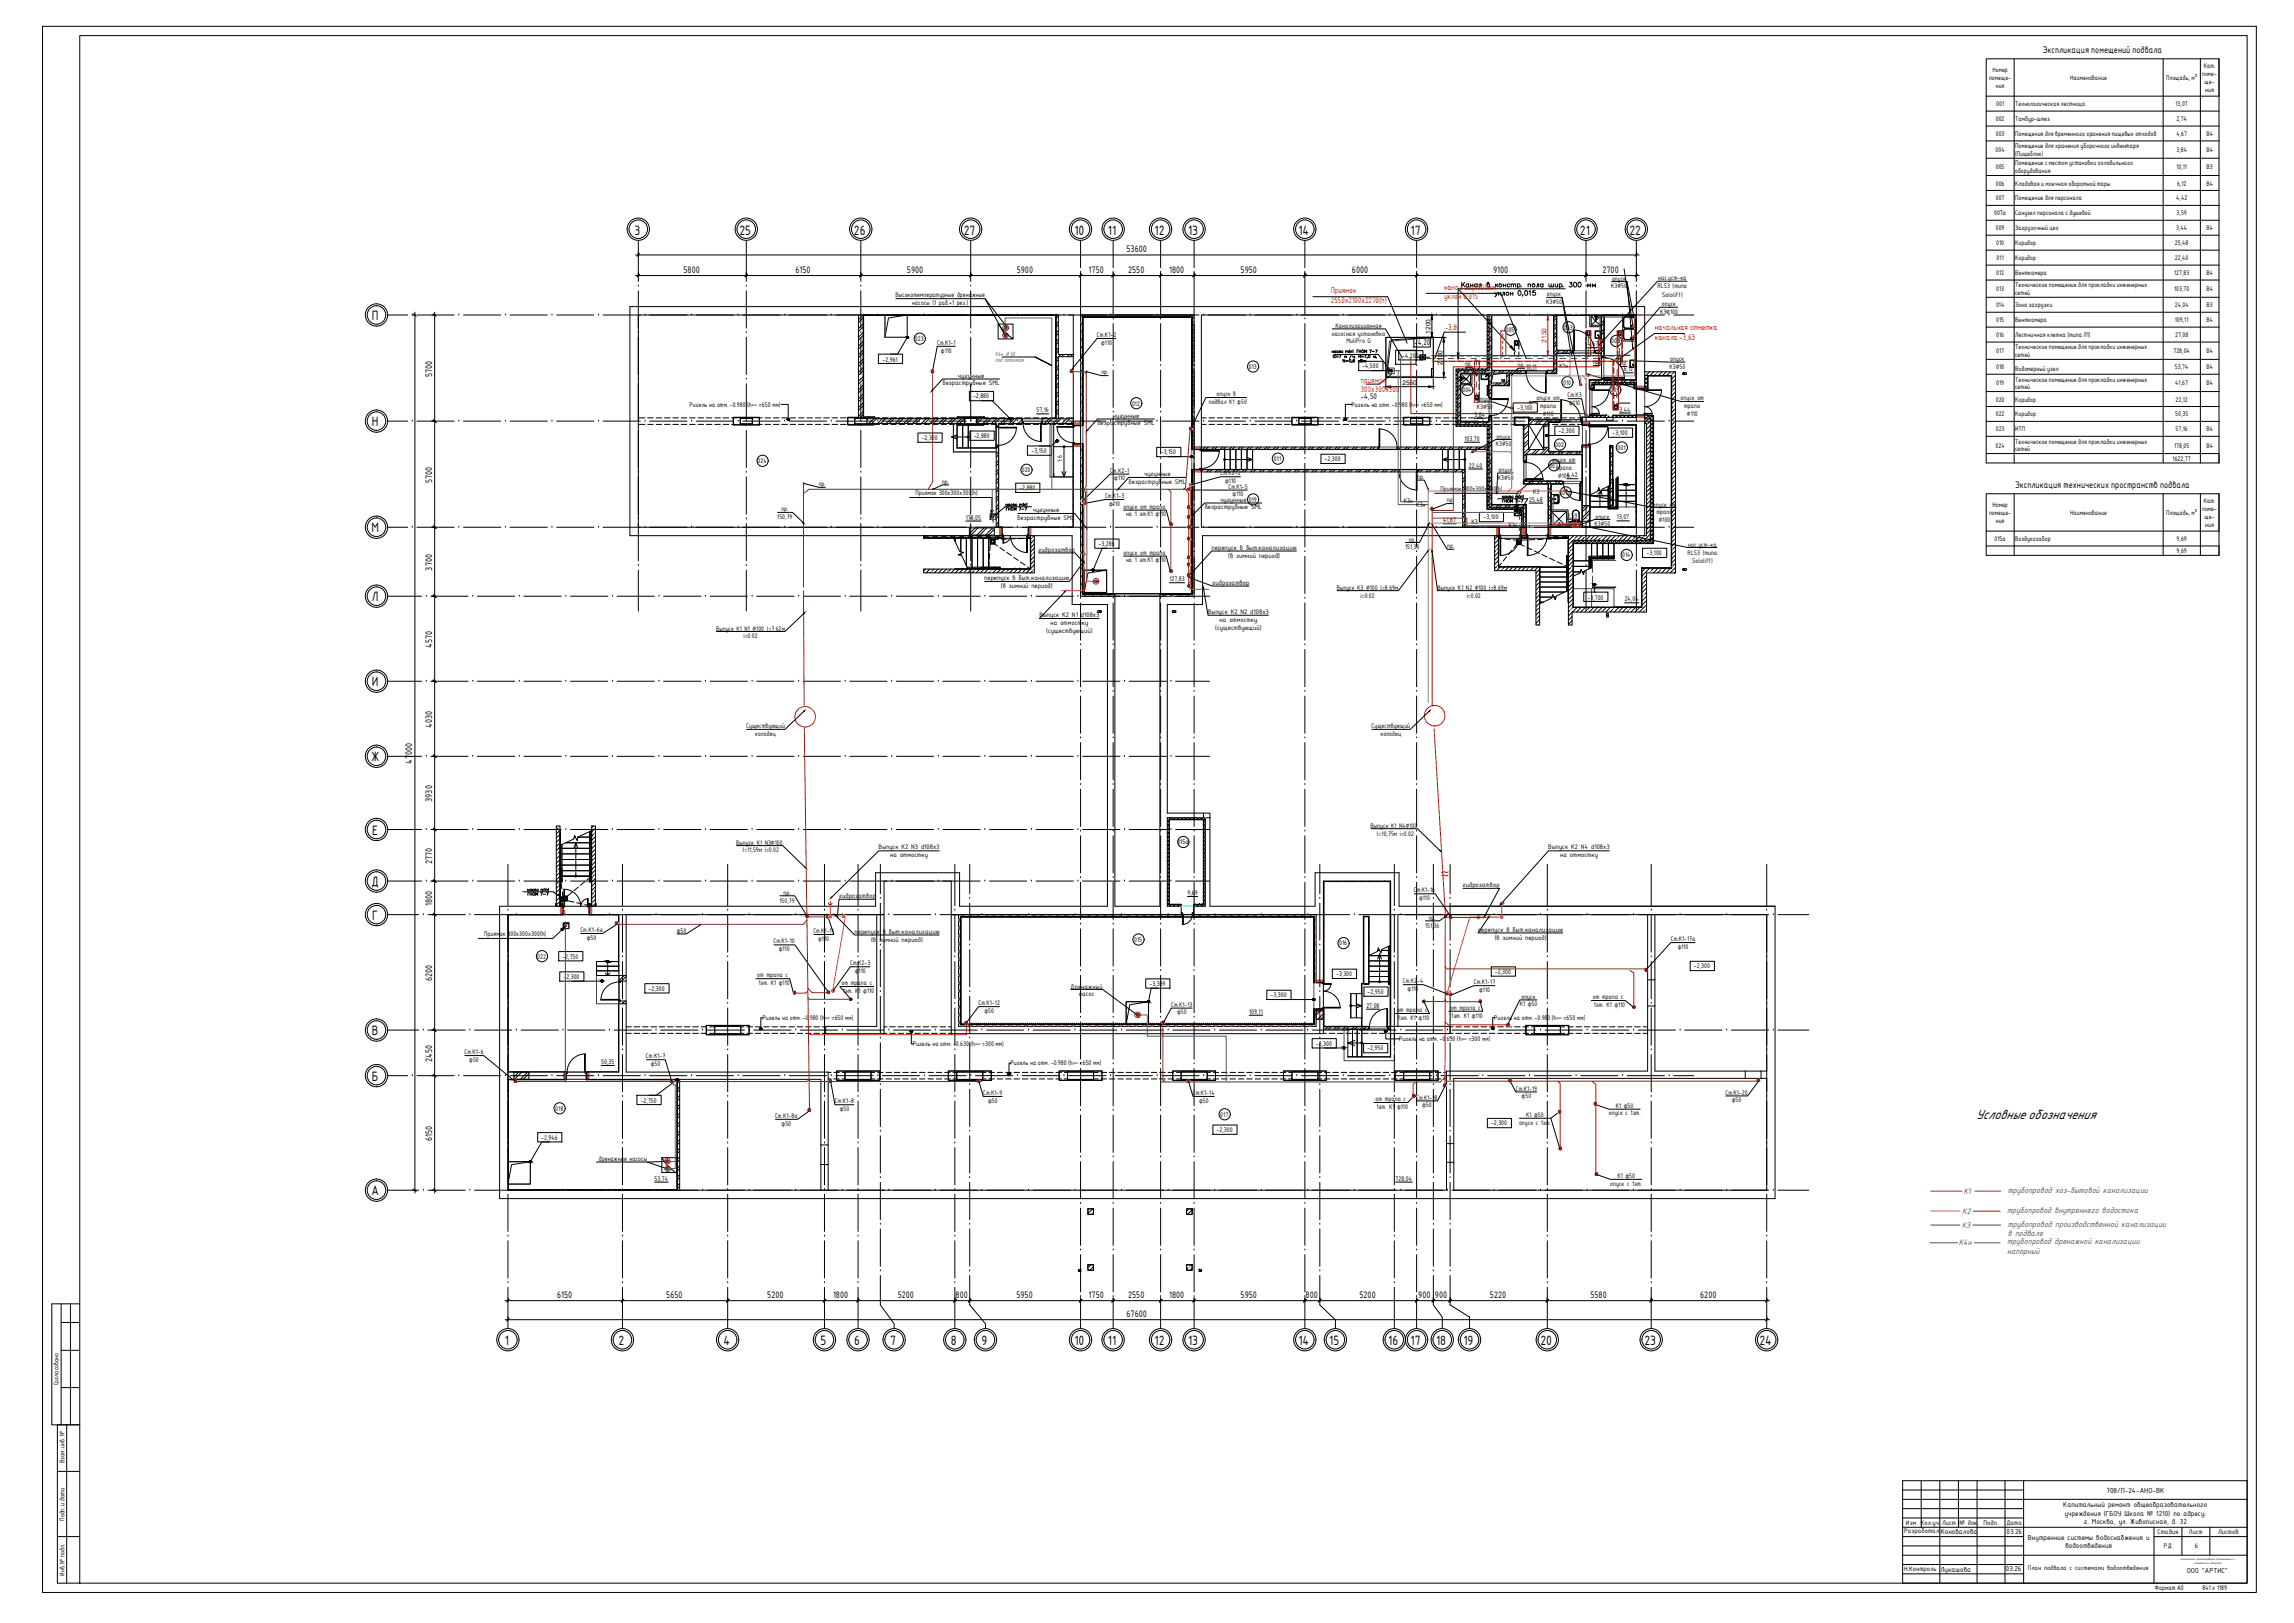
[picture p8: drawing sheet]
<svg xmlns="http://www.w3.org/2000/svg" width="1189mm" height="841mm" viewBox="0 0 1189 841" stroke-linecap="round" stroke-linejoin="round" font-family="sans-serif">
<defs><g id="words">
<g font-size="6.7">
<text x="329" y="122">3</text>
<text x="383" y="122">25</text>
<text x="443" y="122">26</text>
<text x="499" y="122">27</text>
<text x="557" y="122">10</text>
<text x="574" y="122">11</text>
<text x="598" y="122">12</text>
<text x="616" y="122">13</text>
<text x="673" y="122">14</text>
<text x="731" y="122">17</text>
<text x="819" y="122">21</text>
<text x="844" y="122">22</text>
<text x="193" y="166">П</text>
<text x="193" y="221">Н</text>
<text x="193" y="276">М</text>
<text x="193" y="312">Л</text>
<text x="193" y="356">И</text>
<text x="192" y="395">Ж</text>
<text x="193" y="433">Е</text>
<text x="193" y="459">Д</text>
<text x="193" y="477">Г</text>
<text x="193" y="536">В</text>
<text x="193" y="560">Б</text>
<text x="1024" y="580">Условные обозначения</text>
<text x="193" y="619">А</text>
<text x="262" y="697">1</text>
<text x="321" y="697">2</text>
<text x="375" y="697">4</text>
<text x="425" y="697">5</text>
<text x="443" y="697">6</text>
<text x="461" y="697">7</text>
<text x="493" y="697">8</text>
<text x="509" y="697">9</text>
<text x="557" y="697">10</text>
<text x="574" y="697">11</text>
<text x="598" y="697">12</text>
<text x="616" y="697">13</text>
<text x="673" y="697">14</text>
<text x="689" y="697">15</text>
<text x="719" y="697">16</text>
<text x="731" y="697">17</text>
<text x="744" y="697">18</text>
<text x="758" y="697">19</text>
<text x="798" y="697">20</text>
<text x="852" y="697">23</text>
<text x="912" y="697">24</text>
</g>
<g font-size="4.7">
<text x="1059" y="28">Экспликация помещений подвала</text>
<text x="584" y="131">53600</text>
<text x="354" y="141">5800</text>
<text x="412" y="141">6150</text>
<text x="470" y="141">5900</text>
<text x="527" y="141">5900</text>
<text x="564" y="141">1750</text>
<text x="585" y="141">2550</text>
<text x="606" y="141">1800</text>
<text x="643" y="141">5950</text>
<text x="701" y="141">6000</text>
<text x="774" y="141">9100</text>
<text x="830" y="141">2700</text>
<text x="224" y="195" transform="rotate(-90 224 195)">5700</text>
<text x="224" y="250" transform="rotate(-90 224 250)">5700</text>
<text x="1044" y="253">Экспликация технических пространств подвала</text>
<text x="224" y="296" transform="rotate(-90 224 296)">3700</text>
<text x="224" y="336" transform="rotate(-90 224 336)">4570</text>
<text x="224" y="377" transform="rotate(-90 224 377)">4030</text>
<text x="214" y="396" transform="rotate(-90 214 396)">47000</text>
<text x="224" y="415" transform="rotate(-90 224 415)">3930</text>
<text x="224" y="448" transform="rotate(-90 224 448)">2770</text>
<text x="224" y="470" transform="rotate(-90 224 470)">1800</text>
<text x="224" y="508" transform="rotate(-90 224 508)">6200</text>
<text x="224" y="550" transform="rotate(-90 224 550)">2450</text>
<text x="224" y="591" transform="rotate(-90 224 591)">6150</text>
<text x="289" y="673">6150</text>
<text x="345" y="673">5650</text>
<text x="398" y="673">5200</text>
<text x="432" y="673">1800</text>
<text x="465" y="673">5200</text>
<text x="495" y="673">800</text>
<text x="527" y="673">5950</text>
<text x="564" y="673">1750</text>
<text x="585" y="673">2550</text>
<text x="606" y="673">1800</text>
<text x="643" y="673">5950</text>
<text x="677" y="673">800</text>
<text x="705" y="673">5200</text>
<text x="735" y="673">900</text>
<text x="744" y="673">900</text>
<text x="772" y="673">5220</text>
<text x="824" y="673">5580</text>
<text x="881" y="673">6200</text>
<text x="584" y="682">67600</text>
</g>
<g font-size="4.6" fill="#545454">
<text x="1018" y="619">К1</text>
<text x="1041" y="618">трубопровод хоз-бытовой канализации</text>
<text x="1017" y="629">К2</text>
<text x="1040" y="629">трубопровод внутреннего водостока</text>
<text x="1041" y="636">трубопровод производственной канализации</text>
<text x="1017" y="636">К3</text>
<text x="1041" y="641">в подвале</text>
<text x="1015" y="645">К4н</text>
<text x="1040" y="645">трубопровод дренажной канализации</text>
<text x="1040" y="650">напорный</text>
</g>
<text font-size="4.1" x="1092" y="773">708/П-24-АНО-ВК</text>
<g font-size="4" fill="#f00">
<text x="690" y="152">Приямок</text>
<text x="748" y="150">канал шир.300мм</text>
<text x="748" y="155">уклон 0,015</text>
<text x="690" y="157">2550х2100х2270(h)</text>
<text x="749" y="171">-3,8</text>
<text x="858" y="171">начальная отметка</text>
<text x="858" y="176">канала -3,63</text>
<text x="705" y="198">приямок</text>
<text x="705" y="203">300х300х300</text>
</g>
<g font-size="4">
<text x="733" y="179">-4,20</text>
<text x="705" y="207">-4,50</text>
<text x="1069" y="781">Капитальный ремонт общеобразовательного</text>
<text x="1070" y="785">учреждения (ГБОУ Школа № 1210) по адресу:</text>
<text x="1080" y="790">г. Москва, ул. Живописная, д. 32</text>
<text x="1006" y="795">Коновалова</text>
<text x="1040" y="795">03.26</text>
<text x="1051" y="798">Внутренние системы водоснабжения и</text>
<text x="1070" y="802">водоотведения</text>
<text x="1006" y="814">Лукашова</text>
<text x="1040" y="814">03.26</text>
<text x="1133" y="815">ООО &quot;АРТИС&quot;</text>
</g>
<g font-size="3.7">
<text x="835" y="149">К3∅50</text>
<text x="835" y="145">опуск</text>
<text x="859" y="149">RLS3 (типа</text>
<text x="859" y="145">нас.уст-ка</text>
<text x="464" y="154">Высокотемпературные дренажные</text>
<text x="802" y="154">опуск</text>
<text x="861" y="154">Sololift)</text>
<text x="473" y="158">насосы (1 раб.+1 рез.)</text>
<text x="801" y="158">К3∅50</text>
<text x="861" y="159">опуск</text>
<text x="860" y="163">К3∅100</text>
<text x="690" y="174">насосная установка</text>
<text x="692" y="170">Канализационная</text>
<text x="486" y="179">Ст.К1-1</text>
<text x="569" y="175">Ст.К1-2</text>
<text x="571" y="179">ф110</text>
<text x="698" y="178">MuliPro G</text>
<text x="488" y="183">ф110</text>
<text x="759" y="190">пр.</text>
<text x="787" y="190">пр.</text>
<text x="808" y="191">K1н</text>
<text x="826" y="189">пр</text>
<text x="829" y="189">.</text>
<text x="840" y="189">пр.</text>
<text x="865" y="191">К3∅50</text>
<text x="866" y="187">опуск</text>
<text x="496" y="196">чугунные</text>
<text x="571" y="194">пр.</text>
<text x="488" y="200">безраструбные SML</text>
<text x="626" y="209">подвал К1 ф50</text>
<text x="630" y="205">опуск в</text>
<text x="766" y="208">опуск</text>
<text x="796" y="207">опуск от</text>
<text x="812" y="206">Ст.К3</text>
<text x="813" y="210">ф110</text>
<text x="871" y="208">опуск от</text>
<text x="765" y="212">К3∅50</text>
<text x="798" y="211">трапа</text>
<text x="800" y="216">∅110</text>
<text x="873" y="212">трапа</text>
<text x="874" y="216">∅110</text>
<text x="569" y="220">безраструбные SML</text>
<text x="577" y="216">чугунные</text>
<text x="776" y="227">опуск</text>
<text x="775" y="231">К3∅50</text>
<text x="804" y="239">опуск от</text>
<text x="575" y="245">Ст.К2-1</text>
<text x="777" y="245">опуск</text>
<text x="806" y="244">трапа</text>
<text x="424" y="252">пр.</text>
<text x="488" y="251">пр.</text>
<text x="577" y="249">ф110</text>
<text x="585" y="251">безраструбные SML</text>
<text x="593" y="247">чугунные</text>
<text x="633" y="246">Ст.К2-2</text>
<text x="635" y="250">ф110</text>
<text x="734" y="248">пр.</text>
<text x="776" y="249">К3∅50</text>
<text x="807" y="248">∅100</text>
<text x="637" y="253">Ст.К1-5</text>
<text x="639" y="257">ф110</text>
<text x="795" y="256">K3</text>
<text x="573" y="258">Ст.К1-3</text>
<text x="575" y="262">ф110</text>
<text x="582" y="264">опуск от трапа</text>
<text x="624" y="264">безраструбные SML</text>
<text x="632" y="260">чугунные 019</text>
<text x="728" y="261">K3н</text>
<text x="734" y="263">K3н</text>
<text x="750" y="260">пр.</text>
<text x="857" y="262">опуск от</text>
<text x="403" y="269">150,79</text>
<text x="405" y="265">пр.</text>
<text x="527" y="269">безраструбные SML</text>
<text x="535" y="265">чугунные</text>
<text x="584" y="268">на 1 эт.К1 ф110</text>
<text x="827" y="269">опуск</text>
<text x="858" y="266">трапа</text>
<text x="763" y="272">K3</text>
<text x="782" y="273">K1н</text>
<text x="826" y="273">К3∅50</text>
<text x="860" y="270">∅100</text>
<text x="730" y="281">пр.</text>
<text x="538" y="286">гидрозатвор</text>
<text x="582" y="287">опуск от трапа</text>
<text x="628" y="285">перепуск в быт.канализацию</text>
<text x="728" y="285">151,30</text>
<text x="750" y="284">пр.</text>
<text x="875" y="287">RLS3 (типа</text>
<text x="875" y="283">нас.уст-ка</text>
<text x="584" y="291">на 1 эт.К1 ф110</text>
<text x="637" y="289">(в зимний период)</text>
<text x="877" y="292">Sololift)</text>
<text x="510" y="301">перепуск в быт.канализацию</text>
<text x="519" y="305">(в зимний период)</text>
<text x="628" y="303">гидрозатвор</text>
<text x="693" y="306">Выпуск К3 ∅100 l=8,69м</text>
<text x="745" y="306">Выпуск К1 N2 ∅100 l=8,69м</text>
<text x="705" y="310">i=0.02</text>
<text x="760" y="310">i=0.02</text>
<text x="539" y="320">Выпуск К2 N1 d108х3</text>
<text x="544" y="324">на отмостку</text>
<text x="626" y="318">Выпуск К2 N2 d108х3</text>
<text x="632" y="322">на отмостку</text>
<text x="371" y="327">Выпуск К1 N1 ∅100 l=7,62м</text>
<text x="542" y="328">(существующий)</text>
<text x="630" y="326">(существующий)</text>
<text x="385" y="331">i=0.02</text>
<text x="387" y="377">Существующий</text>
<text x="711" y="377">Существующий</text>
<text x="391" y="381">колодец</text>
<text x="715" y="381">колодец</text>
<text x="710" y="429">Выпуск К1 N4∅100</text>
<text x="382" y="438">Выпуск К1 N3∅100</text>
<text x="714" y="433">l=10,75м i=0.02</text>
<text x="385" y="442">l=11,59м i=0.02</text>
<text x="455" y="440">Выпуск К2 N3 d108х3</text>
<text x="802" y="440">Выпуск К2 N4 d108х3</text>
<text x="461" y="444">на отмостку</text>
<text x="809" y="444">на отмостку</text>
<text x="758" y="460">гидрозатвор</text>
<text x="404" y="468">150,79</text>
<text x="406" y="464">пр.</text>
<text x="435" y="465">гидрозатвор</text>
<text x="733" y="462">Ст.К1-16</text>
<text x="735" y="466">ф110</text>
<text x="740" y="477">пр</text>
<text x="743" y="477">.</text>
<text x="301" y="483">Ст.К1-6a</text>
<text x="351" y="483">ф50</text>
<text x="422" y="484">Ст.К</text>
<text x="427" y="484">1-11</text>
<text x="443" y="484">перепуск в быт.канализацию</text>
<text x="739" y="481">151,36</text>
<text x="766" y="483">перепуск в быт.канализацию</text>
<text x="304" y="487">ф50</text>
<text x="401" y="489">Ст.К1-10</text>
<text x="424" y="488">ф110</text>
<text x="451" y="488">(в зимний период)</text>
<text x="775" y="487">(в зимний период)</text>
<text x="866" y="488">Ст.К1-17а</text>
<text x="869" y="492">ф110</text>
<text x="404" y="493">ф110</text>
<text x="441" y="500">Ст.</text>
<text x="445" y="500">К2-3</text>
<text x="392" y="506">от трапа с</text>
<text x="443" y="504">ф</text>
<text x="445" y="504">110</text>
<text x="727" y="510">Ст.К2-4</text>
<text x="393" y="510">1эт. К1 ф110</text>
<text x="436" y="510">от трапа с</text>
<text x="437" y="514">1эт. К</text>
<text x="445" y="514">1 ф110</text>
<text x="555" y="512">Дренажный</text>
<text x="730" y="514">ф110</text>
<text x="764" y="510">Ст.К1-17</text>
<text x="767" y="514">ф110</text>
<text x="507" y="521">Ст.К1-12</text>
<text x="559" y="516">насос</text>
<text x="607" y="522">Ст.К1-13</text>
<text x="788" y="521">К1 ф50</text>
<text x="788" y="517">опуск</text>
<text x="825" y="518">от трапа с</text>
<text x="826" y="522">1эт. К1 ф110</text>
<text x="510" y="525">ф50</text>
<text x="610" y="526">ф50</text>
<text x="724" y="524">от трапа с</text>
<text x="752" y="523">от трапа с</text>
<text x="752" y="527">1эт. К1 ф110</text>
<text x="725" y="528">1эт. К1 ф110</text>
<text x="241" y="546">Ст.К1-6</text>
<text x="243" y="550">ф50</text>
<text x="335" y="548">Ст.К1-7</text>
<text x="337" y="552">ф50</text>
<text x="510" y="567">Ст.К1-9</text>
<text x="618" y="567">Ст.К1-14</text>
<text x="734" y="570">Ст.К1-18</text>
<text x="786" y="565">Ст.К1-19</text>
<text x="789" y="569">ф50</text>
<text x="894" y="567">Ст.К1-20</text>
<text x="433" y="572">Ст.К1-8</text>
<text x="435" y="576">ф50</text>
<text x="512" y="571">ф50</text>
<text x="621" y="571">ф50</text>
<text x="713" y="571">от трапа с</text>
<text x="713" y="575">1эт. К1</text>
<text x="724" y="575">ф110</text>
<text x="737" y="574">ф50</text>
<text x="837" y="574">К1 ф50</text>
<text x="897" y="571">ф50</text>
<text x="402" y="579">Ст.К1-8а</text>
<text x="791" y="579">К1 ф50</text>
<text x="834" y="578">опуск c 1эт.</text>
<text x="405" y="583">ф50</text>
<text x="787" y="583">опуск c 1эт.</text>
<text x="310" y="601">дренажные насосы</text>
<text x="838" y="610">К1 ф50</text>
<text x="835" y="614">опуск c 1эт.</text>
<text x="988" y="790">Изм. Кол.уч.</text>
<text x="1007" y="790">Лист</text>
<text x="1015" y="790">№ док.</text>
<text x="1028" y="790">Подп.</text>
<text x="1040" y="790">Дата</text>
<text x="987" y="795">Разработал</text>
<text x="1118" y="795">Стадия</text>
<text x="1134" y="795">Лист</text>
<text x="1150" y="795">Листов</text>
<text x="1121" y="802">РД</text>
<text x="1138" y="802">6</text>
<text x="987" y="814">Н.Контроль</text>
</g>
<text font-size="3.6" x="1051" y="814">План подвала с системами водоотведения</text>
<g font-size="3.5" fill="#545454">
<text x="516" y="185">К4н ∅ 50</text>
<text x="516" y="187">под потолком</text>
</g>
<g font-size="3.4">
<text x="1142" y="35">Кат.</text>
<text x="1031" y="41">помеще-</text>
<text x="1033" y="37">Номер</text>
<text x="1073" y="41">Наименование</text>
<text x="1123" y="41">Площадь, м²</text>
<text x="1141" y="39">поме-</text>
<text x="1034" y="46">ния</text>
<text x="1143" y="44">ще-</text>
<text x="1143" y="48">ния</text>
<text x="1035" y="55">001</text>
<text x="1044" y="55">Технологическая лестница</text>
<text x="1127" y="55">13,07</text>
<text x="1034" y="63">002</text>
<text x="1044" y="63">Тамбур-шлюз</text>
<text x="1128" y="63">2,74</text>
<text x="1034" y="70">003</text>
<text x="1044" y="70">Помещения для временного хранения пищевых отходов</text>
<text x="1128" y="70">4,67</text>
<text x="1143" y="70">В4</text>
<text x="1044" y="77">Помещение для хранения уборочного инвентаря</text>
<text x="1034" y="79">004</text>
<text x="1044" y="81">(Пищеблок)</text>
<text x="1128" y="79">3,84</text>
<text x="1143" y="79">В4</text>
<text x="1034" y="88">005</text>
<text x="1044" y="86">Помещение с местом установки холодильного</text>
<text x="1044" y="90">оборудования</text>
<text x="1128" y="88">10,11</text>
<text x="1144" y="88">В3</text>
<text x="1034" y="96">006</text>
<text x="1044" y="96">Кладовая и моечная оборотной тары</text>
<text x="1128" y="96">6,12</text>
<text x="1143" y="96">В4</text>
<text x="1034" y="104">007</text>
<text x="1044" y="104">Помещение для персонала</text>
<text x="1128" y="104">4,42</text>
<text x="1033" y="112">007а</text>
<text x="1044" y="112">Санузел персонала с душевой</text>
<text x="1128" y="112">3,59</text>
<text x="1034" y="119">009</text>
<text x="1044" y="119">Загрузочный цех</text>
<text x="1128" y="119">3,44</text>
<text x="1143" y="119">В4</text>
<text x="1035" y="127">010</text>
<text x="1044" y="127">Коридор</text>
<text x="1127" y="127">25,48</text>
<text x="1035" y="135">011</text>
<text x="1044" y="135">Коридор</text>
<text x="1127" y="135">22,40</text>
<text x="1035" y="143">012</text>
<text x="1044" y="143">Венткамера</text>
<text x="1127" y="143">127,83</text>
<text x="1143" y="143">В4</text>
<text x="1044" y="149">Техническое помещение для прокладки инженерных</text>
<text x="1035" y="151">013</text>
<text x="1044" y="153">сетей</text>
<text x="1127" y="151">103,70</text>
<text x="1143" y="151">В4</text>
<text x="1034" y="159">014</text>
<text x="1044" y="159">Зона загрузки</text>
<text x="1127" y="159">24,04</text>
<text x="1144" y="159">В3</text>
<text x="1035" y="167">015</text>
<text x="1044" y="167">Венткамера</text>
<text x="1127" y="167">109,11</text>
<text x="1143" y="167">В4</text>
<text x="741" y="173" transform="rotate(-90 741 173)">1200</text>
<text x="780" y="172">005</text>
<text x="810" y="171">003</text>
<text x="474" y="177">023</text>
<text x="823" y="179">4,67</text>
<text x="835" y="178">006</text>
<text x="1035" y="175">016</text>
<text x="1044" y="175">Лестничная клетка (типа Л1)</text>
<text x="1127" y="175">27,08</text>
<text x="727" y="185">-4,200</text>
<text x="1035" y="183">017</text>
<text x="1044" y="181">Техническое помещение для прокладки инженерных</text>
<text x="1044" y="185">сетей</text>
<text x="1126" y="183">728,04</text>
<text x="1143" y="183">В4</text>
<text x="457" y="187">-2,961</text>
<text x="647" y="191">013</text>
<text x="706" y="191">-4,500</text>
<text x="748" y="189" transform="rotate(-90 748 189)">2100</text>
<text x="791" y="191">10,11</text>
<text x="1035" y="191">018</text>
<text x="1127" y="191">53,74</text>
<text x="1143" y="191">В4</text>
<text x="842" y="192">6,12</text>
<text x="1044" y="192">Водомерный узел</text>
<text x="1044" y="198">Техническое помещение для прокладки инженерных</text>
<text x="727" y="200">2550</text>
<text x="758" y="203">004</text>
<text x="810" y="199">010</text>
<text x="835" y="203">009</text>
<text x="1035" y="200">019</text>
<text x="1044" y="202">сетей</text>
<text x="1127" y="200">41,67</text>
<text x="1143" y="200">В4</text>
<text x="504" y="206">-2,880</text>
<text x="1034" y="208">020</text>
<text x="1044" y="208">Коридор</text>
<text x="1127" y="208">22,12</text>
<text x="357" y="211">Ригель на отм. -0.980 (h</text>
<text x="393" y="211">=650 мм)</text>
<text x="537" y="214">57,16</text>
<text x="587" y="210">012</text>
<text x="700" y="211">Ригель на отм. -0.980 (h</text>
<text x="736" y="211">=650 мм)</text>
<text x="786" y="212">-3,100</text>
<text x="839" y="213">3,44</text>
<text x="1034" y="216">022</text>
<text x="1044" y="216">Коридор</text>
<text x="1127" y="216">50,35</text>
<text x="764" y="216">3,84</text>
<text x="478" y="228">-2,300</text>
<text x="505" y="227">-2,880</text>
<text x="808" y="224">-2,300</text>
<text x="836" y="225">-3,100</text>
<text x="1034" y="224">023</text>
<text x="1044" y="224">ИТП</text>
<text x="1127" y="224">57,16</text>
<text x="1143" y="224">В4</text>
<text x="759" y="228">103,70</text>
<text x="806" y="232">002</text>
<text x="838" y="233">001</text>
<text x="1034" y="232">024</text>
<text x="1044" y="230">Техническое помещение для прокладки инженерных</text>
<text x="1044" y="234">сетей</text>
<text x="1127" y="232">178,05</text>
<text x="1143" y="232">В4</text>
<text x="393" y="240">024</text>
<text x="535" y="235">-3,150</text>
<text x="550" y="239" transform="rotate(-90 550 239)">1:6</text>
<text x="602" y="235">-3,150</text>
<text x="660" y="239">011</text>
<text x="686" y="239">-2,300</text>
<text x="1126" y="239">1622,77</text>
<text x="530" y="245">020</text>
<text x="761" y="242">22,40</text>
<text x="803" y="242">007</text>
<text x="812" y="247">4,42</text>
<text x="474" y="257">Приямок 300х300х300(h)</text>
<text x="528" y="254">-2,880</text>
<text x="747" y="255">Приямок</text>
<text x="759" y="255">300х300х</text>
<text x="771" y="255">300(h)</text>
<text x="808" y="256">007а</text>
<text x="792" y="260">25,48</text>
<text x="1033" y="263">Номер</text>
<text x="1142" y="261">Кат.</text>
<text x="501" y="269">178,05</text>
<text x="769" y="269">-3,100</text>
<text x="812" y="268">3,59</text>
<text x="838" y="269">13,07</text>
<text x="1031" y="267">помеще-</text>
<text x="1073" y="267">Наименование</text>
<text x="1123" y="267">Площадь, м²</text>
<text x="1141" y="265">поме-</text>
<text x="1143" y="269">ще-</text>
<text x="748" y="271">41,67</text>
<text x="1034" y="271">ния</text>
<text x="1143" y="273">ния</text>
<text x="1034" y="280">015а</text>
<text x="1044" y="280">Воздухозабор</text>
<text x="1128" y="280">9,69</text>
<text x="569" y="283">-3,286</text>
<text x="853" y="288">-3,100</text>
<text x="1128" y="287">9,69</text>
<text x="841" y="289">014</text>
<text x="606" y="301">127,83</text>
<text x="823" y="311">-3,700</text>
<text x="842" y="312">24,04</text>
<text x="610" y="438">015а</text>
<text x="615" y="464">9,69</text>
<text x="251" y="485">Приямок 300х300х300(h)</text>
<text x="588" y="488">015</text>
<text x="694" y="490">016</text>
<text x="278" y="497">022</text>
<text x="291" y="497">-2,750</text>
<text x="878" y="502">-2,300</text>
<text x="292" y="507">-2,300</text>
<text x="692" y="506">-3,300</text>
<text x="775" y="505">-2,300</text>
<text x="336" y="513">-2,300</text>
<text x="596" y="511">-3,389</text>
<text x="709" y="515">-2,950</text>
<text x="658" y="517">-3,300</text>
<text x="647" y="525">109,11</text>
<text x="708" y="522">27,08</text>
<text x="395" y="529">Ригель на отм. -0.980 (h</text>
<text x="431" y="529">=650 мм)</text>
<text x="774" y="528">Ригель на отм. -0.980 (h</text>
<text x="810" y="528">=650 мм)</text>
<text x="725" y="540">Ригель</text>
<text x="735" y="540">на отм. -0.630 (h</text>
<text x="761" y="540">=300 мм)</text>
<text x="473" y="542">Ригель на отм. -0.630 (h</text>
<text x="509" y="542">=300 мм)</text>
<text x="682" y="542">-2,300</text>
<text x="709" y="544">-2,950</text>
<text x="312" y="551">50,35</text>
<text x="524" y="552">Ригель на отм. -0.980 (h</text>
<text x="560" y="552">=650 мм)</text>
<text x="288" y="576">018</text>
<text x="332" y="571">-2,750</text>
<text x="632" y="579">017</text>
<text x="630" y="587">-2,300</text>
<text x="773" y="583">-2,300</text>
<text x="280" y="591">-2,946</text>
<text x="339" y="612">53,74</text>
<text x="723" y="612">728,04</text>
<text x="30" y="718" transform="rotate(-90 30 718)">Согласовано</text>
<text x="33" y="758" transform="rotate(-90 33 758)">Взам. инв. №</text>
<text x="33" y="788" transform="rotate(-90 33 788)">Подп. и дата</text>
<text x="33" y="816" transform="rotate(-90 33 816)">Инв. № подл.</text>
<text x="1117" y="824">Формат А0</text>
<text x="1141" y="824">841 х 1189</text>
</g>
<text font-size="3.4" fill="#f00" x="802" y="178" transform="rotate(-90 802 178)">2150</text>
<g font-size="1.9">
<text x="390" y="210">риг .</text>
<text x="733" y="210">риг .</text>
<text x="807" y="528">риг .</text>
<text x="428" y="528">риг .</text>
<text x="758" y="539">риг .</text>
<text x="506" y="542">риг .</text>
<text x="556" y="552">риг .</text>
</g>
<g font-size="1.5">
<text x="1130" y="809">комплексное проектирование промышленных и</text>
<text x="1137" y="810">гражданских объектов</text>
</g>
</g></defs>
<path d="M22 14h1147v811h-1147zM37 676v62" fill="none" stroke="#000" stroke-width=".52"/>
<path d="M41 18h1124v802h-1124zM32 676v62M41 676h-14v62h14M32 700h9M32 685h9M32 719h9M30 738v82h11M35 738v82M30 762h11M30 796h11" fill="none" stroke="#000" stroke-width=".52"/>
<g fill="none" stroke="#000" stroke-width=".52">
<path d="M986 767h179v53h-179zM986 777h179M986 772h63M996 767v24M1005 767v53M1015 767v24M1025 767v53M1039 767v53M1049 767v53M986 782h63M986 787h63M986 791h179"/>
<path d="M986 796h63M1116 796h49M1116 791v29M1131 791v15M1145 791v15M986 806h179M986 811h63M986 801h63M986 816h63"/>
</g>
<path d="M757 149h53M774 154h19" fill="none" stroke="#fff" stroke-width=".52"/>
<g fill="#fff" stroke="#fff" stroke-width=".52">
<path d="M757 146h53l-53 3zM757 149h53v-3z"/>
<path d="M774 150h19l-19 4zM774 154h19v-4z"/>
</g>
<g fill="none" stroke="#000" stroke-width=".52">
<path d="M756 150l29 32M758 146v3M758 147l1 2M759 146l-1 2M761 147a.8 .8 0 0 0-1 0 .8 .8 0 0 0 0 1 .8 .8 0 0 0 1 0M761 147v2M762 148h1M762 147v2M763 147v2M766 147a1 1 0 0 0-2 0 .8 .8 0 0 0 0 1 1 1 0 0 0 2 0M766 147v2M766 149l1-2h1v2"/>
<path d="M771 147a.8 .8 0 0 1 1 1 .8 .8 0 0 1 0 1 .8 .8 0 0 1-1-1v-1v-1v1M775 151v2l1-2M775 147v2M775 153v1M776 148v1M776 147l-1 1M777 151v2M777 152l1 1M778 151l-1 2M778 153l1-2h1v2M779 148h1M779 147v2"/>
<path d="M780 147v2M783 147a1 1 0 0 0-2 0 .8 .8 0 0 0 0 1 1 1 0 0 0 2 0M783 152h1M783 151v2M783 148l1-1v2M783 147v2M784 151v2M784 148l1-1 1 2M786 147a1 1 0 0 1 2 0 .8 .8 0 0 1 0 1 1 1 0 0 1-2 0M786 147v3M788 148v1M789 153v1"/>
<path d="M792 148l1-1v2M792 147v2M792 151h1v2M796 151h-2v1a1 1 0 0 1 2 0 .9 .9 0 0 1 0 1 1 1 0 0 1-2 0M796 149l1-2v2M800 147a.8 .8 0 0 0-1 0 .8 .8 0 0 0 0 1 .8 .8 0 0 0 1 0M800 147v2M803 147v2l1-1M804 147v2l1-1M805 147v2M806 147v2l1-1M807 147v2"/>
<path d="M808 147a.8 .8 0 0 1 1 0 .8 .8 0 0 1 0 1 .8 .8 0 0 1-1 0M808 147v3M810 148v1M811 150h-55v36M813 146h2l-1 1a.8 .8 0 0 1 1 1 1 1 0 0 1-2 0M823 149v-2l1 1v-1v2M825 149v-2l1 1 1-1v2M455 184h13v4h-13zM704 187h13v5h-13zM725 182h12v5h-12zM405 210h.1M405 210h3v7"/>
<path d="M502 203h13v5h-13zM701 210h-4v7M784 209h13v5h-13zM476 224h12v5h-12zM496 225l-3 1 3 1M503 223h12v5h-12zM532 231h13v5h-13zM599 232h13v5h-13zM646 237l3 1-3 1M685 235h12v5h-12zM750 237l-2 1 2 1M806 221h12v5h-12z"/>
<path d="M834 222h12v5h-12zM471 258h43v9M526 250h13v5h-13zM550 244l1 3 1-3M744 256h42v9M514 264h1l-1 3zM567 279h13v5h-13zM767 266h12v4h-12zM786 262h1l-1 3zM851 284h13v5h-13zM821 307h12v5h-12zM297 439l1-2 1 2"/>
<path d="M293 480l-1 2-1-1 2-1-6 6h-39M290 493h12v5h-12zM714 497l1-3 1 3M876 498h13v5h-13zM290 504h13v4h-13zM334 510h13v5h-13zM594 507h12v5h-12zM657 513h12v5h-12zM690 502h13v5h-13zM707 511h12v5h-12zM773 501h12v5h-12zM395 527h-1v6"/>
<path d="M472 534v7h1M680 538h13v5h-13zM702 539l-3 1 3 2M703 520l3 1-3 1M718 534v4h7M775 527h-1v6M524 551h-1v6M707 541h12v5h-12zM330 568h13v4h-13zM771 580h12v4h-12zM279 587h12v5h-12zM629 583h12v5h-12z"/>
<circle cx="777" cy="148" r=".8"/>
<circle cx="781" cy="152" r=".8"/>
<circle cx="787" cy="152" r="1.1"/>
<circle cx="791" cy="152" r="1.1"/>
<circle cx="795" cy="148" r=".8"/>
<circle cx="816" cy="147" r="1.1"/>
<circle cx="819" cy="147" r="1.1"/>
<circle cx="408" cy="217" r=".5"/>
<circle cx="697" cy="217" r=".5"/>
<circle cx="502" cy="226" r=".5"/>
<circle cx="551" cy="231" r=".5"/>
<circle cx="635" cy="238" r=".5"/>
<circle cx="759" cy="238" r=".5"/>
<circle cx="298" cy="454" r=".5"/>
<circle cx="715" cy="509" r=".5"/>
<circle cx="394" cy="533" r=".5"/>
<circle cx="472" cy="534" r=".5"/>
<circle cx="700" cy="521" r=".5"/>
<circle cx="718" cy="534" r=".5"/>
<circle cx="774" cy="533" r=".5"/>
<circle cx="523" cy="557" r=".5"/>
<circle cx="706" cy="540" r=".5"/>
</g>
<g fill="#000" stroke="#000" stroke-width=".52">
<path d="M755 183h1v3zM783 180v-1l2 3zM408 218h1zM408 217h1zM697 218h1zM514 264h1l-1 3zM786 262h1l-1 3zM472 535h1zM472 534h1zM718 535h1zM522 556h1z"/>
<path d="M408 217h1zM408 217h1z"/>
<path d="M408 217h1zM408 217h1z"/>
<path d="M408 218h1zM408 218h1z"/>
<path d="M408 217h1zM408 217h1z"/>
<path d="M408 218h1zM408 218h1z"/>
<path d="M408 217h1zM408 217h1zM408 217h1z"/>
<path d="M408 218h1zM408 218h1z"/>
<path d="M408 217h1zM408 217h1z"/>
<path d="M408 218h1zM408 218h1z"/>
<path d="M408 217h1zM408 217h1z"/>
<path d="M408 217h1zM408 217h1z"/>
<path d="M408 218h1zM408 218h1z"/>
<path d="M408 218h1zM408 218h1zM408 218h1z"/>
<path d="M408 217h1zM408 217h1z"/>
<path d="M408 217h1zM408 217h1z"/>
<path d="M408 217l1 1zM408 217l1 1z"/>
<path d="M408 218h1zM408 218h1z"/>
<path d="M408 217h1zM408 217h1z"/>
<path d="M408 217h1zM408 217h1z"/>
<path d="M408 217h1zM408 217h1z"/>
<path d="M408 217h1zM408 217h1z"/>
<path d="M408 217h1zM408 217h1z"/>
<path d="M697 217h1zM697 217h1z"/>
<path d="M697 217h1zM697 217h1z"/>
<path d="M697 217h1zM697 217h1z"/>
<path d="M697 218h1zM697 218h1z"/>
<path d="M697 217h1zM697 217h1z"/>
<path d="M697 218h1zM697 218h1z"/>
<path d="M697 217h1zM697 217h1z"/>
<path d="M697 218h1zM697 218h1z"/>
<path d="M697 217h1zM697 217h1z"/>
<path d="M697 217h1zM697 217h1z"/>
<path d="M697 218h1zM697 218h1z"/>
<path d="M697 218h1zM697 218h1z"/>
<path d="M697 217h1zM697 217h1z"/>
<path d="M697 217h1zM697 217h1z"/>
<path d="M697 217h1zM697 217h1z"/>
<path d="M697 217h1zM697 217h1z"/>
<path d="M697 217h1zM697 217h1z"/>
<path d="M697 217h1zM697 217h1z"/>
<path d="M697 217h1zM697 217h1z"/>
<path d="M697 217l1 1zM697 217l1 1z"/>
<path d="M697 218h1zM697 218h1z"/>
<path d="M291 481l2-1-1 1zM291 481l1 1v-1z"/>
<path d="M394 533h1zM394 533h1z"/>
<path d="M394 533h1zM394 533h1z"/>
<path d="M394 533h1zM394 533h1z"/>
<path d="M394 533h1zM394 533h1z"/>
<path d="M394 533h1zM394 533h1z"/>
<path d="M394 533h1zM394 533h1z"/>
<path d="M394 533h1zM394 533h1z"/>
<path d="M394 533h1zM394 533h1z"/>
<path d="M394 533h1zM394 533h1z"/>
<path d="M394 533h1zM394 533h1z"/>
<path d="M394 533h1zM394 533h1z"/>
<path d="M394 533h1zM394 533h1z"/>
<path d="M394 533h1zM394 533h1z"/>
<path d="M394 533h1zM394 533h1z"/>
<path d="M394 533h1zM394 533h1z"/>
<path d="M394 533h1zM394 533h1z"/>
<path d="M394 533h1zM394 533h1z"/>
<path d="M394 533h1zM394 533h1z"/>
<path d="M394 533h1zM394 533h1z"/>
<path d="M394 533h1zM394 533h1z"/>
<path d="M394 533h1zM394 533h1z"/>
<path d="M394 533h1zM394 533h1z"/>
<path d="M394 533h1zM394 533h1z"/>
<path d="M394 533h1zM394 533h1z"/>
<path d="M472 534h1zM472 534h1z"/>
<path d="M472 534h1zM472 534h1zM472 534h1z"/>
<path d="M472 534h1zM472 534h1z"/>
<path d="M472 535h1zM472 535h1z"/>
<path d="M472 534h1zM472 534h1z"/>
<path d="M472 535h1zM472 535h1zM472 535h1z"/>
<path d="M472 534h1zM472 534h1z"/>
<path d="M472 535h1zM472 535h1z"/>
<path d="M472 534h1zM472 534h1z"/>
<path d="M472 534h1zM472 534h1z"/>
<path d="M472 535h1zM472 535h1z"/>
<path d="M472 535h1zM472 535h1z"/>
<path d="M472 534h1zM472 534h1z"/>
<path d="M472 534h1zM472 534h1z"/>
<path d="M472 534h1zM472 534h1z"/>
<path d="M472 534h1zM472 534h1z"/>
<path d="M472 534l1 1zM472 534l1 1z"/>
<path d="M472 535h1zM472 535h1z"/>
<path d="M472 535h1zM472 535h1z"/>
<path d="M472 535h1zM472 535h1z"/>
<path d="M472 535h1zM472 535h1z"/>
<path d="M718 534h1zM718 534h1z"/>
<path d="M718 534h1zM718 534h1z"/>
<path d="M718 534h1zM718 534h1z"/>
<path d="M718 534h1zM718 534h1z"/>
<path d="M718 535h1zM718 535h1z"/>
<path d="M718 535h1zM718 535h1z"/>
<path d="M718 534h1zM718 534h1z"/>
<path d="M718 534h1zM718 534h1z"/>
<path d="M718 535h1zM718 535h1z"/>
<path d="M718 535h1zM718 535h1z"/>
<path d="M718 534h1zM718 534h1z"/>
<path d="M718 534h1zM718 534h1z"/>
<path d="M718 534h1zM718 534h1z"/>
<path d="M718 534l1 1zM718 534l1 1z"/>
<path d="M718 535h1zM718 535h1z"/>
<path d="M718 535h1zM718 535h1z"/>
<path d="M718 535h1zM718 535h1z"/>
<path d="M773 532h1zM773 532h1z"/>
<path d="M773 532l1 1zM773 532l1 1z"/>
<path d="M773 533h1zM773 533h1z"/>
<path d="M773 533h1zM773 533h1z"/>
<path d="M773 533h1zM773 533h1z"/>
<path d="M773 533h1zM773 533h1z"/>
<path d="M773 533h1zM773 533h1z"/>
<path d="M773 533h1zM773 533h1z"/>
<path d="M773 533h1zM773 533h1z"/>
<path d="M773 533h1zM773 533h1z"/>
<path d="M773 533h1zM773 533h1z"/>
<path d="M773 533h1zM773 533h1z"/>
<path d="M773 533h1zM773 533h1z"/>
<path d="M773 533h1zM773 533h1z"/>
<path d="M773 533h1zM773 533h1z"/>
<path d="M773 533h1zM773 533h1z"/>
<path d="M773 533h1zM773 533h1z"/>
<path d="M773 533h1zM773 533h1z"/>
<path d="M773 533h1zM773 533h1z"/>
<path d="M773 533h1zM773 533h1z"/>
<path d="M773 533h1zM773 533h1z"/>
<path d="M773 533h1zM773 533h1z"/>
<path d="M773 533h1zM773 533h1z"/>
<path d="M773 533h1zM773 533h1z"/>
<path d="M522 556h1zM522 556h1z"/>
<path d="M522 557h1zM522 557h1z"/>
<path d="M522 556h1zM522 556h1z"/>
<path d="M522 556h1zM522 556h1z"/>
<path d="M522 556h1zM522 556h1z"/>
<path d="M522 557h1zM522 557h1z"/>
<path d="M522 557h1zM522 557h1z"/>
<path d="M522 557h1zM522 557h1z"/>
<path d="M522 556l1 1zM522 556l1 1z"/>
<path d="M522 557h1zM522 557h1z"/>
<path d="M522 557h1zM522 557h1z"/>
<path d="M522 557h1zM522 557h1z"/>
<path d="M522 557h1zM522 557h1z"/>
</g>
<g fill="none" stroke="#000" stroke-width=".52">
<path d="M445 166l2-3v53M445 163v53h8v1h43M447 168l-2 2M447 172l-2 3M447 177l-2 2M447 165l-2 2M447 169l-2 3M447 174l-2 2M447 163h100v54h-7v2M447 178l-2 3M447 166h.1M447 170h.1"/>
<path d="M447 174h.1M450 163h.1M454 163h.1M458 163h.1M462 163h.1M467 163h-1M471 163h-1M475 163h.1M479 163h.1M483 163h.1M487 163h.1M491 163h.1"/>
<path d="M495 163h.1M499 163h.1M503 163h.1M507 163h.1M512 163h-1M516 163h.1M520 163h.1M524 163h.1M528 163h.1M532 163h.1M536 163h.1M540 163h.1"/>
<path d="M544 163h.1M547 163h.1M547 163v54M547 164h.1M547 168v1M547 177h.1M548 163v21h8M548 164l-1 1M548 168l-1 1M548 177l-1 1M548 171l-1 2M548 167l-1 1"/>
<path d="M548 176l-1 1M548 173l-1 1M560 163h59M561 167h.1M561 170h.1M561 173h.1M561 176h.1M561 179h.1M561 165h.1M561 168h.1M561 171h.1M561 174h.1"/>
<path d="M561 177h.1M561 180h.1M561 166h.1M561 169h.1M561 172h.1M561 175h.1M561 178h.1M562 164h.1M563 164h.1M564 164h.1M565 164h.1M566 164h.1"/>
<path d="M567 164h.1M568 164h.1M569 164h.1M570 164h.1M571 164h.1M572 164h.1M573 164h.1M574 164h.1M575 164h.1M576 164h.1M577 164h.1M578 164h.1"/>
<path d="M579 164h.1M580 164h.1M581 164h.1M582 164h.1M583 164h.1M584 164h.1M585 164h.1M586 164h.1M587 164h.1M588 164h.1M589 164h.1M590 164h.1"/>
<path d="M591 164h.1M592 164h.1M593 164h.1M594 164h.1M595 164h.1M596 164h.1M597 164h.1M598 164h.1M599 164h.1M600 164h.1M601 164h.1M602 164h.1"/>
<path d="M603 164h.1M604 164h.1M605 164h.1M606 164h.1M607 164h.1M608 164h.1M609 164h.1M610 164h.1M611 164h.1M612 164h.1M613 164h.1M614 164h.1"/>
<path d="M615 164h.1M616 164h.1M617 164h.1M618 178h.1M618 175h.1M618 172h.1M618 169h.1M618 166h.1M618 177h.1M618 174h.1M618 171h.1M618 168h.1"/>
<path d="M618 165h.1M618 179h.1M618 176h.1M618 173h.1M618 170h.1M618 167h.1M619 163h-59v58M619 163v146h-59v-79M771 163h-148v70M772 163h76M772 163v29h-16v28h16v43h18v10h1M772 163h.1"/>
<path d="M773 165l-1 1M773 170l-1 1M773 163v29M773 174l-1 2M773 179l-1 1M773 167l-1 1M773 171l-1 2M773 176l-1 1M773 163h32v29h-3v1M773 163v29h18v1M773 164h.1M773 172h.1"/>
<path d="M773 168h.1M773 176h.1M774 163h-1M778 163h-1M782 163h-1M786 163h.1M790 163h.1M794 163h.1M798 163h.1M802 163h.1M805 163h.1M805 164h.1"/>
<path d="M805 168v1M805 172v1M805 176v1M807 163l-2 2M807 168l-2 1M807 173l-2 1M807 177l-2 1M807 165l-2 1M807 170l-2 1M807 174l-2 1M807 179l-2 1M807 163v19"/>
<path d="M807 167h.1M807 171h.1M807 175h.1M807 179h.1M810 163h.1M815 163h-1M819 163h-1M823 163h-1M827 163h-1M830 163v18M830 172v1M830 168h.1"/>
<path d="M831 163l-1 1M831 180l-1 1M831 168l-1 1M831 166l-1 1M831 171l-1 1M831 172l-1 1M831 177l-1 1M831 175l-1 2M831 171h.1M831 167h.1M831 179h.1M835 163h.1"/>
<path d="M839 163h.1M843 163h.1M847 163h.1M848 163h-17M848 163h.1M848 163v35h-23v1M848 167h.1M848 171h.1M848 175h.1M848 179h.1M447 181l-2 3M447 186l-2 2"/>
<path d="M447 195l-2 3M447 200l-2 2M447 183l-2 2M447 188l-2 2M447 192l-2 2M447 197l-2 2M447 190l-2 3M447 182h.1M447 186v1M447 195h.1M447 199h.1M547 181h.1"/>
<path d="M547 185h.1M547 189h.1M547 193h.1M547 197h.1M548 180l-1 2M548 189l-1 2M548 194l-1 1M548 199l-1 1M548 182l-1 1M548 186l-1 2M548 196l-1 1M548 185l-1 1"/>
<path d="M548 191l-1 1M550 184l-1 1M551 184l-1 1M554 184l-1 1M556 184l-1 1M556 185h-8v32h8M561 182h.1M561 185h.1M561 188h.1M561 191h.1M561 194h.1M561 197h.1"/>
<path d="M561 183h.1M561 186h.1M561 189h.1M561 192h.1M561 195h.1M561 198h.1M561 181h.1M561 184h.1M561 187h.1M561 190h.1M561 193h.1M561 196h.1"/>
<path d="M561 199h.1M618 200h.1M618 197h.1M618 194h.1M618 191h.1M618 188h.1M618 184h.1M618 181h.1M618 199h.1M618 196h.1M618 193h.1M618 190h.1"/>
<path d="M618 187h.1M618 183h.1M618 180h.1M618 198h.1M618 195h.1M618 192h.1M618 189h.1M618 186h.1M618 182h.1M757 192l-1 1M757 197l-1 1M757 195l-1 1"/>
<path d="M757 200l-1 1M757 196h.1M760 192l-2 1M760 193v1M761 192l-1 1M764 193v1M764 192l-1 1M766 192l-1 1M768 193v1M769 192l-1 1M770 192l-1 1M772 194l-15-1v26h15"/>
<path d="M772 198h-1M773 197l-1 1M773 193h8v5h-8zM773 188l-1 1M773 194l-1 1M773 183l-1 2M773 180l-1 2M773 185l-1 1M773 190l-1 1M773 198l-1 2M773 180h.1M773 184h.1"/>
<path d="M773 188v1M774 192l-3 2M774 200h.1M775 192l-1 1M776 198l-1 2M778 198l-2 2M778 192h-1M778 192l-1 1M778 200h.1M779 192l-1 1M781 198l-2 2M782 192h-1"/>
<path d="M782 197l-1 1M782 199l-1 1M782 193v7h-9M782 194l-1 1M782 195v1M782 200h.1M782 192l-1 2M784 192l-1 1M784 193v1M786 192h.1M787 192l-1 1M788 192l-1 1"/>
<path d="M789 193l-1 1M790 192h.1M791 193l-9 1v6h-9v6M791 193h-1M791 192h11M791 193h10M802 192h.1M805 193v1M805 192l-1 1M805 181h.1M805 185h.1M807 182l-2 1"/>
<path d="M807 186l-2 1M807 191l-2 1M807 183l-2 1M807 188l-2 1M807 192l-2 1h2M807 191v1M807 187v1M807 183h.1M808 182l-1 1M809 181l-1 1M811 182l-1 1M811 183h.1"/>
<path d="M813 182l-2 1M813 181l-1 1M815 182l-8-1v-18h23v18l-3 1M815 183h-8v11l-5-1M815 182l-1 1M815 183h12M824 197h6M824 199h.1M825 197l-1 1M825 200l-1 1M826 199v2v-2h21v2M826 197h.1"/>
<path d="M827 183h3v2M828 197l-2 1M828 183h-1M828 199h-1M829 181v1M829 197l-1 1M829 182l-1 1M830 183h.1M830 185v12M830 185h.1M830 181h.1M830 197h-6v4"/>
<path d="M831 185v-22h17v34h-17M831 184v1M831 181l-1 2M831 197h17M831 183h.1M832 199h.1M832 197l-1 1M834 197l-2 1M834 197h.1M836 199h.1M837 197l-1 1M838 197l-1 1"/>
<path d="M838 197h.1M840 199h.1M841 197l-1 1M842 197h.1M843 197l-1 1M844 199h.1M846 197l-1 1M847 197h-1M847 197l-1 1M848 199v17h-12v2h-3v-2h-7M848 183h.1M848 187h.1"/>
<path d="M848 195h.1M848 191h.1M852 193h16v104h-15v20h-38M852 195h14v99h-15v21h-36v-16M853 193h-1M854 197v1M855 193l-2 2M857 195h.1M857 193l-2 2M858 194l-1 1M858 193h.1M859 193h.1"/>
<path d="M861 195h.1M861 193l-2 2M864 193l-2 2M865 195h.1M866 193l-2 2M866 195h.1M866 197h.1M867 194h.1M868 193h-1M868 197l-2 2M868 194l-2 2M868 199l-2 2"/>
<path d="M447 204l-2 3M447 209l-2 2M447 213l-2 3M447 201l-2 3M447 206l-2 2M447 210l-2 3M447 215l-1 1M447 203h.1M447 207h.1M447 211h.1M447 215h.1M450 217h-1"/>
<path d="M450 216h.1M453 217l-3 2M453 217h-4v2h51v-2h-47M453 216v1M454 217h.1M454 217l-2 2M457 217l-2 2M458 217h.1M459 217l-3 2M462 217l-3 2M463 217l-2 2M466 217h.1"/>
<path d="M466 217l-2 2M468 217l-3 2M470 217h.1M471 217l-3 2M472 217l-2 2M474 217h.1M475 217l-2 2M477 217l-2 2M478 217h.1M480 217l-2 2M482 217l-3 2M482 217h.1"/>
<path d="M485 217l-3 2M486 217l-2 2M487 217h-1M489 217l-2 2M491 217l-3 2M491 217h-1M494 217l-3 2M494 219v15h22M495 217h.1M495 217l-2 2M496 220h14h6v12h-20zM496 217v-1h14v1h20v2h-1"/>
<path d="M498 217l-2 2M500 216h-1M500 217l-3 2M504 216h.1M507 217l-1 1M508 216h.1M509 217l-3 2M510 216v1h-4v2h10v2h1M511 217h.1M512 217l-3 2M513 217l-2 2M515 217h.1"/>
<path d="M516 217l-2 2M517 219v1M518 217l-2 2M519 217h.1M521 219v1M521 217l-2 2M522 217l-2 2M523 217h.1M525 219v1M525 217l-2 2M527 217l-2 2M527 217h.1"/>
<path d="M529 219v1M530 219l-12 1-1 1M530 217h10M530 217l-2 2M530 219h9M540 219l16 1v1h5v-57h57v69h153v31h17v9h-29v-30h-141v65h-57v-78h-5v43h-23v6M541 217l-1 1M544 217l-3 3M545 217l-2 2M545 219v1M546 220v27h-2M547 205h.1"/>
<path d="M547 209h.1M548 212l-1 2M548 217l-2 2M548 214l-1 1M548 203l-1 1M548 208l-1 1M548 205l-1 1M548 200l-1 1M548 209l-1 1M550 219l-1 1M550 217l-3 2M553 217l-3 2"/>
<path d="M554 219l-1 1M554 217l-2 2M556 219h.1M556 218l-1 1M561 200h.1M561 203h.1M561 206h.1M561 209h.1M561 212h.1M561 215h.1M561 218h.1M561 201h.1"/>
<path d="M561 204h.1M561 207h.1M561 210h.1M561 213h.1M561 216h.1M561 219h.1M561 202h.1M561 205h.1M561 208h.1M561 211h.1M561 214h.1M561 217h.1"/>
<path d="M618 218h.1M618 215h.1M618 212h.1M618 209h.1M618 206h.1M618 203h.1M618 220h.1M618 217h.1M618 214h.1M618 211h.1M618 208h.1M618 205h.1"/>
<path d="M618 202h.1M618 219h.1M618 216h.1M618 213h.1M618 210h.1M618 207h.1M618 204h.1M618 201h.1M757 213l-1 1M757 206l-1 1M757 215l-1 1M757 204l-1 1"/>
<path d="M757 218l-1 1M757 201l-1 1M757 210l-1 1M757 204v1M757 208l-1 2M757 200v1M757 213h.1M757 217h.1M757 219l-1 1M759 218v1M760 219l-1 1M762 219l-1 1"/>
<path d="M763 218v1M765 219l-1 1M766 219l-1 1M767 218v1M769 219l-1 1M771 219l-1 1M772 202h-1M772 218l-1 1M772 206h-1v-12h-14v24h14v-2h1M772 216h.1M773 216v45h18v18M773 203l-1 1"/>
<path d="M773 202l-1 1M773 220l-1 1M773 217l-1 1M773 200v1M773 205h.1M773 217h.1M785 217v1M786 216h.1M790 216h.1M792 218h10M793 217v1M793 218l-1 1"/>
<path d="M795 218l-2 2M797 217v1M798 218l-2 2M800 218l-3 2M800 220h-15v-4h7v17h8v-1M800 220v1M801 217v1M802 219v1M802 219l-1 2M803 218l-3 2M804 218l-1 1M804 219h.1"/>
<path d="M806 217l-1 1M807 218l-1 1M808 219h.1M808 218v1h-5l-1 2M808 218l-16-1v-1h-7v4h4v19h1M808 218l-1 1M808 219h12M809 218h10M820 218v2h28v53h-24v-42h-4v3h-17l-1-2M820 218v1M820 219h.1M823 216h.1"/>
<path d="M824 215v1M824 201v14M824 215v1h-4v2M825 215l-1 1M825 216h-5v4M825 201h.1M826 201h.1M828 215h.1M832 215h.1M833 215h.1M833 215h-7h7M836 215h.1"/>
<path d="M836 215h11M840 215h.1M845 215h-1M847 200v1M848 201h4v-42h-526v119h193M848 215h4v1M852 202h.1M852 219h1v59h-51M854 220h-1M854 201v-6h12v99M854 215h3v67h-42v13M854 219h.1"/>
<path d="M854 217l-2 2M855 218v1M856 215v1M857 219h.1M866 210h.1M866 206h.1M866 201v1M866 218h.1M867 203h-1M867 202h.1M867 211l-1 1M868 210h.1"/>
<path d="M868 219l-2 1M868 218h.1M868 203l-2 2M868 207l-2 2M868 212l-2 2M868 216l-2 2M868 201v1M868 205l-2 2M868 214l-1 2M496 232h20M516 221h.1M516 231h.1"/>
<path d="M516 232l2-1v42h1v6M516 221v10M517 231h-1v42M517 221h.1M517 234l-1 1M517 239l-1 1M517 236l-1 1M518 235h-1M518 239h-1M518 221h.1M518 222v9M556 221v-58h-225v110h171v5"/>
<path d="M556 230v43h-23M556 221v8M556 233h.1M556 237h.1M561 231h.1M561 234h.1M561 237h.1M561 240h.1M561 232h.1M561 235h.1M561 238h.1M561 220h.1"/>
<path d="M561 233h.1M561 236h.1M561 239h.1M618 230h.1M618 227h.1M618 224h.1M618 221h.1M618 232h.1M618 229h.1M618 226h.1M618 223h.1M618 231h.1"/>
<path d="M618 228h.1M618 225h.1M618 222h.1M623 234v39h154v6M623 232h91M625 232l-2 1M626 232l-1 1M629 232l-1 1M631 232l-1 1M634 232l-1 1M635 232l-1 1M638 232l-1 1"/>
<path d="M640 232l-1 1M643 232l-1 1M644 232l-1 1M647 232l-1 1M649 232l-1 1M652 232l-1 1M653 232l-1 1M656 232l-1 1M658 232l-1 1M661 232l-1 1M663 232l-2 1M666 232l-2 1"/>
<path d="M667 232l-1 1M670 232l-1 1M672 232l-2 1M675 232l-2 1M676 232l-1 1M679 232l-1 1M681 232l-1 1M684 232l-1 1M685 232l-1 1M688 232l-1 1M690 232l-1 1M693 232l-1 1"/>
<path d="M694 232l-1 1M697 232l-1 1M699 232l-1 1M702 232l-1 1M703 232l-1 1M707 232l-2 1M708 232l-1 1M711 232l-1 1M713 232l-2 1M714 232v1h-91M714 233h11M725 232v1h46"/>
<path d="M725 232h46M725 232h.1M726 232l-1 1M729 232l-1 1M731 232l-1 1M734 232l-1 1M735 232l-1 1M738 232l-1 1M740 232l-1 1M743 232l-1 1M744 232l-1 1M747 232l-1 1"/>
<path d="M749 232l-1 1M752 232l-1 1M754 232l-2 1M757 232l-2 1M758 232l-1 1M761 232l-1 1M763 232l-2 1M766 232l-1 1M767 232l-1 1M770 232l-1 1M773 238l-1 1M773 240l-1 1"/>
<path d="M773 221l-1 2M773 224l-1 2M773 231l-2 2M773 229l-1 1M773 226l-1 1M773 235l-1 1M773 233l-1 2M773 229h.1M773 225h.1M773 237v1M773 221h.1M786 220h.1"/>
<path d="M790 220v15M790 239v10M790 229h-1M790 237h-1M790 221h-1M790 225h-1M790 233h-1M791 235l-1 1M791 235h29v1M791 220l-1 1M791 238l-1 1M791 235v1"/>
<path d="M791 236v3M791 236h29v14M791 236h.1M792 235l-1 1M792 228l-2 2M792 229l-2 3M792 223l-2 3M792 220l-2 3M792 225l-2 2M792 232l-2 3M793 233l-2 2M796 235l-1 1"/>
<path d="M796 233l-2 2M798 233l-3 2M800 235l-1 1M802 232l-4 3M802 233l1 1M803 232l-3 3M803 220h-1M803 221v11M804 235v1M804 234l-1 1M805 234h.1M806 234l-2 1"/>
<path d="M808 235v1M809 234l-2 1M809 234h.1M810 234l-1 1M813 234l-1 2M815 234l-2 1M816 235v1M818 234h-1M818 234l-1 1M819 234l-1 1M820 220h28v53h-44M820 231v42"/>
<path d="M820 240h.1M820 231v1M821 220h.1M823 220h.1M824 220h.1M824 221v9M824 231v42M824 232h.1M824 236h.1M824 240h.1M827 220h.1M831 220h.1"/>
<path d="M834 231v21M834 231h2v31h-2M834 231h.1M834 237v1M834 233h.1M835 220h.1M836 236l-2 1M836 231l-2 2M836 234l-2 2M836 239l-2 1M836 232v30M836 236h.1"/>
<path d="M836 232h.1M840 220h-1M844 220h-1M848 220h.1M848 236h.1M848 224h.1M848 228h.1M848 232h.1M854 228l-1 1M855 236l-2 2M855 228h.1M855 236h.1"/>
<path d="M855 229l-2 2M855 227h.1M855 231l-1 2M855 240l-1 1M855 220l-2 2M855 225l-2 2M855 233l-2 2M855 238l-2 2M855 223l-2 2M857 223h.1M857 227h.1M857 240h.1"/>
<path d="M857 231v1M857 236h.1M866 222h.1M866 234h.1M866 226h.1M866 230h.1M866 238h.1M867 224h.1M867 233h-1M867 232h.1M868 227l-2 2M868 220l-2 2"/>
<path d="M868 225l-2 2M868 229l-2 2M868 233l-2 2M868 238l-2 2M868 223l-1 1M868 231v1M868 236l-2 2M868 240h.1M517 252l-1 2M517 245l-1 1M517 254l-1 1M517 248l-1 1"/>
<path d="M517 257l-1 1M517 240l-1 1M517 249l-1 2M517 258l-1 2M518 243l-2 1M518 255l-1 1M518 247h-1M518 251l-1 1M518 260h-1M556 241v1M556 245v1M556 250h.1"/>
<path d="M556 254h.1M556 258h.1M561 243h.1M561 246h.1M561 249h.1M561 252h.1M561 255h.1M561 258h.1M561 241h.1M561 244h.1M561 247h.1M561 250h.1"/>
<path d="M561 253h.1M561 256h.1M561 259h.1M561 242h.1M561 245h.1M561 248h.1M561 251h.1M561 254h.1M561 257h.1M561 260h.1M618 257h.1M618 254h.1"/>
<path d="M618 251h.1M618 248h.1M618 245h.1M618 259h.1M618 256h.1M618 253h.1M618 250h.1M618 247h.1M618 244h.1M618 258h.1M618 255h.1M618 252h.1"/>
<path d="M618 249h.1M618 246h.1M623 243h112M623 245h102M623 243v1M627 243l-2 2M628 243l-1 2M631 243l-1 2M633 243l-2 2M636 243l-2 2M637 243l-1 2M640 243l-1 2"/>
<path d="M642 243l-1 2M645 243l-1 2M646 243l-1 2M649 243l-1 2M651 243l-1 2M654 243l-1 2M655 243l-1 2M658 243l-1 2M660 243l-1 2M663 243l-1 2M664 243l-1 2M667 243l-1 2"/>
<path d="M669 243l-1 2M672 243l-1 2M673 243l-1 2M677 243l-2 2M678 243l-1 2M681 243l-1 2M683 243l-2 2M686 243l-1 2M687 243l-1 2M690 243l-1 2M692 243l-1 2M695 243l-1 2"/>
<path d="M696 243l-1 2M699 243l-1 2M701 243l-1 2M704 243l-1 2M705 243l-1 2M708 243l-1 2M710 243l-1 2M713 243l-1 2M714 243l-1 2M717 243l-1 2M719 243l-1 2M722 243l-1 2"/>
<path d="M724 243l-2 2M725 243v1M735 244v-1h24v30M735 245h23v28M736 243l-1 1M737 243l-1 2M740 243l-1 2M742 243l-1 2M745 243l-1 2M746 243l-1 2M749 243l-1 2M751 243l-1 2"/>
<path d="M754 243l-1 2M755 243l-1 2M758 243l-1 2M759 256l-1 2M759 247l-1 1M759 252l-1 1M759 244l-1 1M759 249l-1 1M759 253l-1 1M759 258l-1 1M773 247l-1 1M773 249l-1 1"/>
<path d="M773 258l-1 1M773 256l-1 1M773 243l-1 1M773 252l-1 1M773 244l-1 1M773 253l-1 1M773 258h.1M773 246h.1M773 254h.1M773 241v1M773 250h.1M789 250l1 1h13v22"/>
<path d="M790 249h-1v2h13v22h2v-22M791 249l-1 1M791 249h19v1M791 249h.1M793 251h-1M793 249l-1 2M794 249h.1M795 249l-1 2M798 249l-2 2M798 249h.1M799 249l-1 2M801 251h.1"/>
<path d="M802 249h.1M802 249l-1 2M803 253h-1M803 257h-1M804 253l-1 1M804 257l-1 1M804 254l-1 1M804 259l-1 1M804 249l-1 2M804 260h.1M804 252h.1M804 256h.1"/>
<path d="M805 251h.1M806 249h.1M807 249l-1 2M808 249l-1 2M809 251h.1M810 251h-6v22h9v-3h7v-19M820 250h.1M820 256h.1M820 244h.1M820 252h.1M820 248h.1M824 248h.1"/>
<path d="M824 244h.1M824 252h.1M824 256h.1M834 246h.1M834 250h.1M836 241l-2 1M836 248l-2 1M836 254l-2 1M836 244l-2 1M836 257l-2 1M836 245l-2 1M836 250l-2 1"/>
<path d="M836 259l-2 1M836 248v1M836 253l-2 1M836 240h.1M836 244h.1M836 257h.1M848 248v1M848 253h.1M848 240h.1M848 244h.1M848 257h.1M854 242h.1"/>
<path d="M854 250l-1 1M854 250h.1M854 258l-1 1M855 258h.1M855 244l-2 2M855 251l-2 2M855 253l-2 2M855 242l-2 2M855 246l-2 2M855 255l-2 2M855 259l-2 2M855 249h.1"/>
<path d="M855 257h.1M857 244h.1M857 256h.1M857 248h.1M857 252h.1M866 255h.1M866 242v1M866 246v1M866 259h.1M867 255h.1M867 241l-1 1M868 241h.1"/>
<path d="M868 249l-2 2M868 249h.1M868 257l-2 2M868 242l-2 2M868 246l-2 2M868 251l-2 2M868 255l-2 2M868 259l-2 2M868 244l-1 2M868 253l-1 1M479 278v1h15M479 278h.1"/>
<path d="M479 278v1M479 278h2M481 278v1M481 278h.1M484 278h.1M484 278v1M484 278h1M485 278l1 1M486 278h-1M487 279h.1M488 278h.1M488 278v1"/>
<path d="M488 278h2M490 278v1M490 279h.1M490 278h.1M493 278h.1M493 278v1M493 278h2M495 278v1M495 278h.1M495 279h25M497 278h1M498 278l-1 1"/>
<path d="M498 278h1M498 279h.1M499 278v1M499 278h.1M500 279h.1M501 279h.1M502 278h.1M502 278v1M502 278h2M502 274h13M502 277h13M504 278v1"/>
<path d="M504 278h.1M505 274l-3 3M505 279h.1M507 278h.1M507 278v1M507 278h1M507 274l-4 3M508 278l1 1M509 278h-1M510 274l-4 3M511 279h.1M511 278h.1"/>
<path d="M511 278v1M511 278h2M511 274l-3 3M512 279v16l-2 2M512 279h.1M512 279v16M513 278v1M513 278h.1M514 279h.1M514 274l-3 3M515 274l-3 3M516 278h.1"/>
<path d="M516 278v1M516 278h2M517 261l-1 2M517 271l-1 1M517 263l-1 1M517 272l-1 1M517 266l-1 1M517 268l-1 1M518 278v1M518 264h-1M518 268h-1M518 272h-1"/>
<path d="M518 278h.1M519 273h-4v5M520 278h12M520 279h12M532 279h2v16M533 278h23v35h18v157h-77v-18h-43v18h-149M534 279h.1M535 279h.1M535 278h1v19h-57v-2h55v-16M536 280l-2 2M537 273h.1M541 273h.1"/>
<path d="M545 273h.1M549 273h.1M553 273h.1M556 262h.1M556 266h.1M556 270h.1M561 261h.1M561 264h.1M561 267h.1M561 270h.1M561 273h.1M561 276h.1"/>
<path d="M561 279h.1M561 262h.1M561 265h.1M561 268h.1M561 271h.1M561 274h.1M561 277h.1M561 263h.1M561 266h.1M561 269h.1M561 272h.1M561 275h.1"/>
<path d="M561 278h.1M618 279h.1M618 276h.1M618 273h.1M618 270h.1M618 267h.1M618 264h.1M618 260h.1M618 278h.1M618 275h.1M618 272h.1M618 269h.1"/>
<path d="M618 266h.1M618 263h.1M618 280h.1M618 277h.1M618 274h.1M618 271h.1M618 268h.1M618 265h.1M618 261h.1M759 262l-1 2M759 271l-1 2M759 261l-1 1"/>
<path d="M759 265l-1 2M759 270l-1 1M759 267l-1 1M773 261l18 1v11M773 261l-1 1M774 262l-2 1M774 261l-1 1M775 279h.1M775 278v18h21v28h2v-11M776 278l-1 1M777 262l-2 1M777 280l-2 2"/>
<path d="M777 278h-154v35h-18v108h19v3l-1 1M777 279v15h35h-14M777 278h11M778 261l-1 1M778 279h14M778 262l-1 1M781 262l-1 1M782 261v1M783 262l-2 1M786 261l-2 2M787 262l-1 1M788 278l1 1"/>
<path d="M788 278h3M789 273h-1v6M789 278h.1M790 261v1M790 279h.1M790 262l-1 1M791 272l-1 1M791 263l-1 1M791 266l-1 1M791 270l-1 1M791 267l-1 1M791 264v1"/>
<path d="M791 269h.1M791 273h.1M792 278h10M792 279h10M802 273v6M802 278h.1M802 278l1 1M803 269l-1 1M803 265l-1 1M803 261h-1M803 278h-1M803 279h.1"/>
<path d="M804 262l-1 1M804 266l-1 2M804 271l-1 1M804 263l-1 2M804 268l-1 1M804 272l-1 1M804 268h.1M804 272h.1M804 264h.1M805 278h1M805 279h.1M806 278l-1 1"/>
<path d="M806 278h1M807 279h.1M807 278v1M807 273h.1M807 278h.1M808 279h.1M810 278h.1M810 278v1M810 278h2M811 279h-1M811 279h.1M811 273h.1"/>
<path d="M812 278v1M812 278h.1M813 278v1h-11M813 278h.1M813 280v21M813 278v46h2v-7M814 271h-1M814 271h6M814 271h.1M814 271v2M814 270v1M815 271l-1 1"/>
<path d="M815 278l-2 2M816 280h.1M816 271h1M818 278l-2 1M818 270l-1 1M819 271h1M820 278l-3 2M820 262h4M820 270h4M820 264h.1M820 271h.1M820 260h.1"/>
<path d="M820 262v8M821 278l-1 2M822 278h.1M822 262l-2 2M823 262l-3 3M824 269l-1 1M824 266l-4 4M824 260h.1M824 264l-4 4M824 272v1M824 268v1M824 278l-2 2"/>
<path d="M826 278l-2 2M827 273h.1M828 278l-2 2M829 279l-1 1M830 278h.1M831 278h-1M832 273h-1M833 278l-3 2M835 278l-2 2M836 262h.1M836 273h.1M836 261h.1"/>
<path d="M837 278l-2 2M837 280h.1M838 279h.1M839 278h-1M840 273h.1M841 278l-2 2M843 278l-2 2M844 273h.1M846 278l-3 2M846 280h.1M848 273h.1M848 278l-1 1"/>
<path d="M848 261h.1M848 265h.1M848 269h.1M850 278l-2 2M851 278l-1 2M852 278h.1M852 278v-61h3v63h-2M854 272h.1M855 267l-2 1M855 275l-2 2M855 266h.1M855 264l-2 2"/>
<path d="M855 277l-3 3M855 262l-1 1M855 270l-1 1M855 279v1M855 268l-2 2M855 272l-2 2M857 268h.1M857 272h.1M857 260h.1M857 264h.1M857 276v1M866 263h.1"/>
<path d="M866 279h.1M866 267h.1M866 271h.1M866 275h.1M867 263l-1 1M867 263h.1M867 271l-1 1M868 271h.1M868 280l-2 1M868 279h.1M868 264l-2 2M868 268l-2 2"/>
<path d="M868 272l-2 2M868 277l-2 2M868 262h.1M868 266l-2 2M868 270h.1M868 275l-1 1M480 295l-1 1M482 295l-2 2M483 296l-1 1M483 296h.1M484 295h.1M486 295l-2 2"/>
<path d="M488 295l-2 2M491 295l-2 2M491 296h.1M493 295l-1 1M495 295l-2 2M497 295l-2 2M499 295h.1M499 295l-2 2M501 295l-1 1M504 295l-2 2M505 296l-1 1M505 295h.1"/>
<path d="M508 295l-2 2M510 295l-2 2M510 295h.1M513 296l-1 1M513 296h.1M514 295h.1M515 295h.1M517 295l-2 2M519 295l-2 2M520 295h.1M521 295l-2 2M522 296h.1"/>
<path d="M523 295l-1 1M524 295h.1M525 295l-2 2M526 295h.1M527 295l-2 2M528 295h.1M530 295l-2 2M532 295l-2 1M534 295l-2 2M534 295h-39M534 295h.1M534 283h.1"/>
<path d="M534 294h.1M534 286h.1M534 290h.1M535 288h-1M535 296l-1 1M535 287h.1M536 295h.1M536 284l-2 2M536 288l-2 2M536 293l-2 2M536 282l-2 2M536 286v1"/>
<path d="M536 291l-2 1M561 282h.1M561 285h.1M561 288h.1M561 291h.1M561 294h.1M561 297h.1M561 280h.1M561 283h.1M561 286h.1M561 289h.1M561 292h.1"/>
<path d="M561 295h.1M561 298h.1M561 281h.1M561 284h.1M561 287h.1M561 290h.1M561 293h.1M561 296h.1M561 299h.1M618 297h.1M618 294h.1M618 291h.1"/>
<path d="M618 288h.1M618 285h.1M618 282h.1M618 299h.1M618 296h.1M618 293h.1M618 290h.1M618 287h.1M618 284h.1M618 281h.1M618 298h.1M618 295h.1"/>
<path d="M618 292h.1M618 289h.1M618 286h.1M618 283h.1M775 285v1M776 294l-1 1M776 285h.1M776 293h.1M777 284h-1M777 282l-2 2M777 286l-2 2M777 291l-2 1"/>
<path d="M777 288l-2 2M777 289h.1M777 294h21v18M778 294l-2 2M778 295h.1M780 294l-1 1M781 294h.1M782 294l-2 2M784 294l-2 2M785 294h.1M786 294l-2 2M787 294h.1"/>
<path d="M788 294l-1 1M791 294l-2 2M792 295l-1 1M792 294h.1M795 294h.1M795 294l-2 2M796 299h.1M797 298h.1M797 294l-2 2M798 295l-2 2M798 297l-1 1M798 299l-2 2"/>
<path d="M798 299h.1M798 297h.1M798 295h.1M798 294h.1M804 294h.1M813 292v1M813 285h.1M813 300h.1M813 286v1M814 285h.1M814 294l-1 1M815 294h.1"/>
<path d="M815 280l-2 2M815 291l-2 2M815 282l-2 3M815 295l-2 3M815 297l-2 2M815 287l-2 2M815 300l-2 2M815 284v1M815 289l-2 2M815 293h.1M815 281v34h36v-21M815 285h.1"/>
<path d="M815 297v1M815 289h.1M815 293v1M819 281v1M823 281v1M827 281v1M831 281v1M836 281l-1 1M840 281l-1 1M844 281v1M848 281v1M851 295h.1"/>
<path d="M851 299h.1M851 294h.1M852 281v1M852 295l-1 1M853 298l-1 2M855 294l-4 4M855 296h.1M855 294h.1M856 281v1M857 281h.1M857 294l-1 2M859 294l-2 3"/>
<path d="M859 294h.1M861 295l-2 2M861 295h.1M863 297h.1M863 294l-2 3M866 294l-2 2M866 283h.1M867 285h.1M867 294h-1M867 293h.1M868 288l-2 2M868 281l-2 2"/>
<path d="M868 285l-2 3M868 290l-2 2M868 294l-2 3M868 283l-1 1M868 292v1M868 296v1M561 300h.1M561 303h.1M561 306h.1M561 301h.1M561 304h.1M561 308h.1"/>
<path d="M561 302h.1M561 305h.1M562 308h.1M563 308h.1M564 308h.1M565 308h.1M566 308h.1M567 308h.1M568 308h.1M569 308h.1M570 308h.1M571 308h.1"/>
<path d="M572 308h.1M573 308h.1M574 308h.1M575 308h.1M576 308h.1M577 308h.1M578 308v162h23v-162M601 308h.1M603 308h.1M604 308h.1M605 308h.1M606 308h.1"/>
<path d="M607 308h.1M608 308h.1M609 308h.1M610 308h.1M611 308h.1M612 308h.1M613 308h.1M614 308h.1M615 308h.1M616 308h.1M617 308h.1M618 306h.1"/>
<path d="M618 303h.1M618 300h.1M618 305h.1M618 302h.1M618 307h.1M618 304h.1M618 301h.1M797 307l-1 1M797 307h.1M797 315l-1 2M798 315h.1M798 306h.1"/>
<path d="M798 312l-2 2M798 308h.1M798 310l-2 2M798 304l-2 2M798 308l-2 2M798 317l-2 2M798 302l-2 2M798 319l-1 1M798 310h.1M798 302h.1M798 301h.1M813 301v11"/>
<path d="M813 308h.1M813 316v1M814 308h-1M814 316h.1M815 302l-2 2M815 319l-2 2M815 317l-2 2M815 302h.1M815 310l-2 3M815 304l-2 2M815 315h.1M815 308l-2 3"/>
<path d="M815 306l-1 1M815 313l-2 2M815 306h.1M815 310h.1M815 314h.1M817 315l-2 2M819 315h.1M819 315l-2 2M822 315l-3 2M822 317h-1M822 316h.1M823 315h.1"/>
<path d="M824 315l-1 1M825 304h12M826 315l-2 2M827 315h.1M828 315l-2 2M828 315h.1M830 317h.1M830 315l-2 2M831 315h.1M832 315l-1 1M835 315l-3 2M835 315h.1"/>
<path d="M836 316l-2 1M836 315h.1M839 315l-2 2M841 315l-2 2M843 315l-2 2M844 316l-1 1M844 316h.1M845 315h.1M847 315h.1M848 315l-3 2M850 315l-3 2M851 307h.1"/>
<path d="M851 311h.1M851 309h.1M851 300h.1M852 317h.1M852 308h.1M853 316h-1M853 303l-2 2M853 300l-2 3M853 305l-2 2M853 309l-2 2M853 307l-1 1M853 313l-3 4"/>
<path d="M853 316h.1M853 311l-2 3M796 321h.1M798 323l-1 1M798 321l-2 2M815 322l-2 2M289 429l-1 1M290 428h.1M290 437l-2 2M290 430l-2 2M290 435l-2 1M290 439l-2 2"/>
<path d="M290 432l-1 2M307 431v39M307 437h.1M307 433h.1M307 430v-2h2v40M308 428l-1 1M308 432l-1 1M308 432h.1M309 436l-2 1M309 429l-2 2M309 433l-2 2M309 438l-2 2"/>
<path d="M605 439l1 1M605 437l1 1M605 435l1 1M605 433l1 1M605 431l1 1M605 429l1 1M605 427l1 1M605 425l1 1M605 424h.1M606 424l1 1M606 439h.1M606 435l-1 1"/>
<path d="M606 425l-1 1M606 427l-1 1M606 429l-1 1M606 431l-1 1M606 433l-1 1M606 437l-1 1M606 439l-1 1M606 425h.1M607 425h.1M607 424l-1 1M608 424l1 1M609 424l-1 1"/>
<path d="M610 424l1 1M611 424l-1 1M612 424l1 1M613 424l-1 1M614 424l1 1M614 425h.1M615 424l-1 1M616 424l1 1M616 425h.1M617 425h.1M617 424l-1 1M618 424l1 1"/>
<path d="M619 424v1M620 424l1 1M622 424l-1 1M622 424l1 1M624 421h3v3M624 440l1 1M624 436l1 1M624 434l1 1M624 429l1 1M624 427l1 1M624 438l1 1M624 432h1"/>
<path d="M624 425l1 1M624 424h1M625 424v46h-6l1-1M625 425l-1 1M625 429l-1 1M625 435l-1 1M625 439l-1 1M625 427l-1 1M625 431l-1 1M625 433l-1 1M625 437l-1 1M627 424v46h55v-18h43v18h195v151h-661v-151h33"/>
<path d="M627 424h-22v46h7M289 443h.1M289 451l-1 1M289 451h.1M289 459l-1 1M290 459h.1M290 454v14h2v6h-29v143h487v-15M290 454v-26h-2v42M290 454h16zM290 443l-2 2M290 448l-2 1M290 452l-2 2"/>
<path d="M290 456l-2 2M290 441l-1 1M290 445l-2 2M290 450h.1M290 454l-2 2M290 449h.1M290 451h.1M290 443h.1M307 450h.1M307 448h.1M307 459h.1M307 440h.1"/>
<path d="M307 444h.1M307 451h.1M307 455h.1M307 446h.1M307 454v1M308 454h.1M308 440l-1 2M309 442l-2 2M309 444l-1 1M309 446l-2 2M309 451l-2 2M309 455l-2 2"/>
<path d="M309 460l-2 1M309 449l-2 2M309 453h-1M309 457l-2 2M605 460l1 1M605 458l1 1M605 456l1 1M605 454l1 1M605 452l1 1M605 450l1 1M605 448l1 1M605 446l1 1"/>
<path d="M605 444h1M605 441l1 1M606 441l-1 1M606 443l-1 1M606 446h-1M606 448l-1 1M606 450l-1 1M606 452l-1 1M606 454l-1 1M606 456l-1 1M606 458l-1 1M606 460l-1 1"/>
<path d="M624 458l1 1M624 452l1 1M624 448l1 1M624 442l1 1M624 456l1 1M624 454l1 1M624 450l1 1M624 446l1 1M624 444l1 1M625 441l-1 1M625 445l-1 1M625 447l-1 1"/>
<path d="M625 443l-1 1M625 449l-1 1M625 451l-1 1M625 453l-1 1M625 455l-1 1M625 457l-1 1M625 460l-1 1M686 460h.1M689 457h.1M693 457h.1M697 457h.1M701 457h.1"/>
<path d="M705 457h.1M709 457h.1M714 457h-1M718 457h.1M721 457h-35v52h-5M721 458h.1M288 469h.1M290 467l-2 2M290 470v-39v39M290 461l-2 1M290 465l-2 2M290 469v1"/>
<path d="M290 463l-1 1M290 464h.1M290 469h1M291 469v1M291 469h1M292 474h.1M292 470h13M305 469h1M306 469h.1M306 468v1M306 469v1M307 469h-1"/>
<path d="M307 469h.1M307 462h.1M307 466h.1M307 468h-2v6M308 463l-1 1M308 462h.1M309 468v2M309 464l-2 2M309 468l-2 2M309 466l-2 1M309 469h.1M321 474v29"/>
<path d="M454 474v58h-26v4h30v-79h35v79h193v-13v9h23M458 474h-134v34h-3M493 474h119v1h-114v56h183v-8h1v5M497 474v58h185v-4M498 476h.1M498 479h.1M498 477h.1M498 478h.1M499 475h.1M500 475h.1M501 475h.1M502 475h.1"/>
<path d="M503 475h.1M504 475h.1M505 475h.1M506 475h.1M507 475h.1M508 475h.1M509 475h.1M510 475h.1M511 475h.1M512 475h.1M513 475h.1M514 475h.1"/>
<path d="M515 475h.1M516 475h.1M517 475h.1M518 475h.1M519 475h.1M520 475h.1M521 475h.1M522 475h.1M523 475h.1M524 475h.1M525 475h.1M526 475h.1"/>
<path d="M527 475h.1M528 475h.1M529 475h.1M530 475h.1M531 475h.1M532 475h.1M533 475h.1M534 475h.1M535 475h.1M536 475h.1M537 475h.1M538 475h.1"/>
<path d="M539 475h.1M540 475h.1M541 475h.1M542 475h.1M543 475h.1M544 475h.1M545 475h.1M546 475h.1M547 475h.1M548 475h.1M549 475h.1M550 475h.1"/>
<path d="M551 475h.1M552 475h.1M553 475h.1M554 475h.1M555 475h.1M556 475h.1M558 475h.1M559 475h.1M560 475h.1M561 475h.1M562 475h.1M563 475h.1"/>
<path d="M564 475h.1M565 475h.1M566 475h.1M567 475h.1M568 475h.1M569 475h.1M570 475h.1M571 475h.1M572 475h.1M573 475h.1M574 475h.1M575 475h.1"/>
<path d="M576 475h.1M577 475h.1M578 475h.1M579 475h.1M580 475h.1M581 475h.1M582 475h.1M583 475h.1M584 475h.1M585 475h.1M586 475h.1M587 475h.1"/>
<path d="M588 475h.1M589 475h.1M590 475h.1M591 475h.1M592 475h.1M593 475h.1M594 475h.1M595 475h.1M596 475h.1M597 475h.1M598 475h.1M599 475h.1"/>
<path d="M600 475h.1M601 475h.1M602 475h.1M603 475h.1M604 475h.1M605 468l1 2 1-1M605 466l1 1M605 464l1 1M605 462l1 1M605 475h.1M606 462l-1 1M606 464l-1 1"/>
<path d="M606 466l-1 1M606 468l-1 1M606 475h.1M607 475h.1M608 469l1 1M608 475h.1M609 475h.1M609 469l-1 1M610 469l1 1v-1M610 475h.1M611 475h.1M612 469h.1"/>
<path d="M619 469v1M619 475h.1M620 469l1 1 1-1M620 475h.1M621 475h.1M622 469h.1M622 469l1 1 1-1M622 475h.1M623 469h.1M623 475h.1M624 466h.1M624 469v-44h-18v44h6v4"/>
<path d="M624 469h-5v4M624 468l1 1M624 464l1 1M624 466l1 1M624 462l1 1M624 460l1 1M624 475h.1M625 464l-1 1M625 462l-1 1M625 466l-1 1M625 468l-1 1M625 475h.1"/>
<path d="M626 475h.1M627 475h.1M628 475h.1M629 475h.1M630 475h.1M631 475h.1M632 475h.1M633 475h.1M635 475h.1M636 475h.1M637 475h.1M638 475h.1"/>
<path d="M639 475h.1M640 475h.1M641 475h.1M642 475h.1M643 475h.1M644 475h.1M645 475h.1M646 475h.1M647 475h.1M648 475h.1M649 475h.1M650 475h.1"/>
<path d="M651 475h.1M652 475h.1M653 475h.1M654 475h.1M655 475h.1M656 475h.1M657 475h.1M658 475h.1M659 475h.1M660 475h.1M661 475h.1M662 475h.1"/>
<path d="M663 475h.1M664 475h.1M665 475h.1M666 475h.1M667 475h.1M668 475h.1M669 475h.1M670 475h.1M671 475h.1M672 475h.1M673 475h.1M674 475h.1"/>
<path d="M675 475h.1M676 475h.1M677 475h.1M678 475h.1M679 475h.1M680 475h.1M681 479h.1M681 476h.1M681 478h.1M681 480h.1M681 477h.1M686 472h.1"/>
<path d="M686 464h.1M686 468h.1M686 476h.1M721 474v58h31v4h-31v-3M721 462h.1M721 466h.1M721 470h.1M721 478h.1M854 474v34M858 474v34M498 482h.1M498 485h.1"/>
<path d="M498 488h.1M498 491h.1M498 494h.1M498 497h.1M498 480h.1M498 483h.1M498 486h.1M498 489h.1M498 492h.1M498 495h.1M498 498h.1M498 481h.1"/>
<path d="M498 484h.1M498 487h.1M498 490h.1M498 493h.1M498 496h.1M498 499h.1M681 500h.1M681 497h.1M681 494h.1M681 491h.1M681 488h.1M681 485h.1"/>
<path d="M681 482h.1M681 499h.1M681 496h.1M681 493h.1M681 490h.1M681 487h.1M681 484h.1M681 481h.1M681 498h.1M681 495h.1M681 492h.1M681 489h.1"/>
<path d="M681 486h.1M681 483h.1M686 484h.1M686 488h.1M686 480h.1M686 492h.1M686 496v1M709 490v20h-2v-35h2v35M709 494h.1M709 498h.1M721 490v1M721 482h.1"/>
<path d="M721 486h.1M721 494v1M721 499h.1M321 506h3M321 519v37h-17v3M321 508v-34h-58v81h31v4M321 509v9M321 519h.1M321 519h3v37h105v37M323 506l-2 2M324 519l-2 1M324 506l-2 2"/>
<path d="M324 520h.1M498 500h.1M498 503h.1M498 506h.1M498 510h.1M498 513h.1M498 516h.1M498 519h.1M498 501h.1M498 504h.1M498 507h.1M498 514h.1"/>
<path d="M498 517h.1M498 520h.1M498 502h.1M498 505h.1M498 509h.1M498 512h.1M498 515h.1M498 518h.1M681 509h.1M681 506h.1M681 503h.1M681 508h.1"/>
<path d="M681 505h.1M681 502h.1M681 507h.1M681 504h.1M681 501h.1M681 509v-34h-62v-1h63v35M686 509v-52h35v76M686 510v12M686 501h.1M686 505h.1M686 509h.1M709 502h.1"/>
<path d="M709 506h.1M721 503h.1M721 507h.1M721 511h.1M721 515h.1M721 519h.1M321 520v35l-17 1M321 520h3M498 522h.1M498 525h.1M498 528h.1M498 523h.1"/>
<path d="M498 526h.1M498 529h.1M498 521h.1M498 524h.1M498 527h.1M498 530h.1M498 531h.1M499 531h.1M500 531h.1M501 531h.1M502 531h.1M503 531h.1"/>
<path d="M504 531h.1M505 531h.1M506 531h.1M507 531h.1M508 531h.1M509 531h.1M510 531h.1M511 531h.1M512 531h.1M513 531h.1M514 531h.1M515 531h.1"/>
<path d="M516 531h.1M517 531h.1M518 531h.1M519 531h.1M520 531h.1M521 531h.1M522 531h.1M523 531h.1M524 531h.1M525 531h.1M527 531h.1M528 531h.1"/>
<path d="M529 531h.1M530 531h.1M531 531h.1M532 531h.1M533 531h.1M534 531h.1M535 531h.1M536 531h.1M537 531h.1M538 531h.1M539 531h.1M540 531h.1"/>
<path d="M541 531h.1M542 531h.1M543 531h.1M544 531h.1M545 531h.1M546 531h.1M547 531h.1M548 531h.1M549 531h.1M550 531h.1M551 531h.1M552 531h.1"/>
<path d="M553 531h.1M554 531h.1M555 531h.1M556 531h.1M557 531h.1M558 531h.1M559 531h.1M560 531h.1M561 531h.1M562 531h.1M563 531h.1M564 531h.1"/>
<path d="M565 531h.1M566 531h.1M567 531h.1M568 531h.1M569 531h.1M570 531h.1M571 531h.1M572 531h.1M573 531h.1M574 531h.1M575 531h.1M576 531h.1"/>
<path d="M577 531h.1M578 531h.1M579 531h.1M580 531h.1M581 531h.1M582 531h.1M583 531h.1M584 531h.1M585 531h.1M586 531h.1M587 531h.1M588 531h.1"/>
<path d="M589 531h.1M590 531h.1M591 531h.1M592 531h.1M593 531h.1M594 531h.1M595 531h.1M596 531h.1M597 531h.1M598 531h.1M599 531h.1M600 531h.1"/>
<path d="M601 531h.1M603 531h.1M604 531h.1M605 531h.1M606 531h.1M607 531h.1M608 531h.1M609 531h.1M610 531h.1M611 531h.1M612 531h.1M613 531h.1"/>
<path d="M614 531h.1M615 531h.1M616 531h.1M617 531h.1M618 531h.1M619 531h.1M620 531h.1M621 531h.1M622 531h.1M623 531h.1M624 531h.1M625 531h.1"/>
<path d="M626 531h.1M627 531h.1M628 531h.1M629 531h.1M630 531h.1M631 531h.1M632 531h.1M633 531h.1M634 531h.1M635 531h.1M636 531h.1M637 531h.1"/>
<path d="M638 531h.1M639 531h.1M640 531h.1M641 531h.1M642 531h.1M643 531h.1M644 531h.1M645 531h.1M646 531h.1M647 531h.1M648 531h.1M649 531h.1"/>
<path d="M650 531h.1M651 531h.1M652 531h.1M653 531h.1M654 531h.1M655 531h.1M656 531h.1M657 531h.1M658 531h.1M659 531h.1M660 531h.1M661 531h.1"/>
<path d="M662 531h.1M663 531h.1M664 531h.1M665 531h.1M666 531h.1M667 531h.1M668 531h.1M669 531h.1M670 531h.1M671 531h.1M672 531h.1M673 531h.1"/>
<path d="M674 531h.1M675 531h.1M676 531h.1M677 531h.1M678 531h.1M680 531h.1M681 531h.1M681 530h.1M681 527h.1M681 524h.1M681 529h.1M681 526h.1"/>
<path d="M681 523h.1M681 528h.1M681 525h.1M682 528h4v-5h-4v5M684 523l-2 1M685 523l-3 3M686 525l-3 3M686 527l-2 1M686 529h.1M686 525h.1M687 532h.1M688 532l-1 1"/>
<path d="M690 532l-2 1M691 532h.1M693 532l-1 1M694 532l-1 1M696 532h-1M697 532l-1 1M699 533v15h22v-12v12h-22M699 533h22M699 532l-1 1M700 532h-1M702 532l-1 1M703 532l-1 1"/>
<path d="M704 532h.1M706 532l-1 1M708 532l-1 1M709 533h-23M720 533h1M720 532h.1M721 532h-1M721 533h-1M721 523h.1M721 527h.1M721 531h.1M724 532v-58h192v81h-3"/>
<path d="M854 521v34h-104v38M858 521v34h46M263 559h162v34M263 556h11M263 559v58h88M266 556v3M266 559h8M267 559h.1M269 556l-3 2M270 556l-3 3M271 559h.1M273 556l-3 3"/>
<path d="M274 556v3M274 556l-3 3M275 559h.1M279 559h.1M283 559h.1M287 559h.1M292 559h-1M294 556h-20M294 556h9M308 559h.1M312 559h.1M316 559h.1"/>
<path d="M320 559h.1M324 559h.1M328 559h.1M332 559h.1M337 559h-1M341 559h.1M345 559h.1M349 559h.1M351 559v58M352 559l-1 1M352 559v58M904 559h-151v34"/>
<path d="M913 559h3v58h-163v-15M263 571h.1M263 563h.1M263 567h.1M263 575h.1M263 579h.1M351 569v1M351 561h.1M351 565h.1M351 578h.1M352 563l-1 1M352 568l-1 1"/>
<path d="M352 572l-1 2M352 577l-1 1M352 560l-1 1M352 565l-1 1M352 569l-1 1M352 574l-1 1M352 578l-1 2M263 583h.1M263 587v1M263 592h.1M263 596h.1M263 600h.1"/>
<path d="M351 594h.1M351 582h.1M351 598h.1M351 586h.1M351 590h.1M352 581l-1 2M352 586l-1 1M352 590l-1 2M352 595l-1 1M352 600l-1 1M352 583l-1 1M352 587l-1 2"/>
<path d="M352 592l-1 1M352 597l-1 1M263 612h.1M263 604h.1M263 608h.1M263 616h.1M267 617h.1M271 617h.1M275 617h.1M279 617h.1M283 617h.1M287 617h.1"/>
<path d="M292 617h-1M296 617h-1M300 617h.1M304 617h.1M308 617h.1M312 617h.1M316 617h.1M320 617h.1M324 617h.1M328 617h.1M332 617h.1M337 617h-1"/>
<path d="M341 617h.1M345 617h.1M349 617h.1M351 610h.1M351 602h.1M351 606h.1M352 604l-1 1M352 609l-1 1M352 613l-1 2M352 601l-1 1M352 606l-1 1M352 610l-1 1"/>
<path d="M352 615l-1 1M425 603v14M429 603v14"/>
</g>
<g fill="none" stroke="#000" stroke-width=".52">
<path d="M380 216h14v4h-14zM384 217h6v3h-6zM443 217h6h-6v3h6h-6zM445 216h-6v4h14v-1M496 219v1h14v-1M500 217h6v3h-6v-3h6v3h-6zM670 216h13v4h-13zM673 217h6v3h-6zM727 216h14v4h-14zM731 217h6v3h-6zM785 216h7v4h-7zM366 531h22v5h-22z"/>
<path d="M370 532h14v4h-14zM791 531h22v5h-22zM795 532h14v4h-14zM434 555h22v5h-22zM438 555h13v4h-13zM491 555h23v5h-23zM496 555h13v4h-13zM549 555h22v5h-22zM553 555h14v4h-14zM608 555h22v5h-22zM612 555h14v4h-14zM665 555h22v5h-22z"/>
<path d="M670 555h13v4h-13zM723 555h22v5h-22zM727 555h14v4h-14zM564 626h3v3h-3zM564 627h.1M566 629h.1M566 626l-2 3M567 628h.1M615 626h3v3h-3zM616 627l-1 1M618 627l-3 2M618 629h.1"/>
<path d="M564 655h3v3h-3zM564 657h.1M566 655l-2 2M567 656l-2 2M615 655h3v3h-3zM615 655v1M616 657l-1 1M616 657h.1M617 655v1M618 657l-1 1"/>
</g>
<g fill="none" stroke="#000" stroke-width=".52">
<path d="M496 220v12M499 220v12M502 220v12M635 233v10M638 233v10M640 233v10M643 233v10M646 233v10M649 233v10M748 233v10M750 233v10M753 233v10"/>
<path d="M756 233v10M759 233v10M824 257h9M824 260h9M828 254h1M830 254h3M834 254h.1M834 257h.1M834 260h.1M834 252l-4 2v1l-1-2-1 2-4 1M838 251h.1M838 254h.1"/>
<path d="M838 257h.1M838 260h.1M839 251h9M839 254h9M839 257h9M839 260h9M498 279v7M501 279v14M504 279v15M507 279v15M510 279v15M824 263h9"/>
<path d="M834 263h.1M495 281v-2h-1l3 7h2l-2 2h1l4 7M498 287v1M504 294v1M507 294v1M510 294v1M798 299h14M798 296h14M812 294h.1M812 294h1M812 299h1M812 296h1"/>
<path d="M815 296h4M815 291h8M815 293h8M820 296h1M823 295l-2 1v2l-2-3v2l-4 2M824 291h.1M824 293h.1M824 294v1M825 291h.1M825 293h.1M825 290v1M825 291v3"/>
<path d="M825 282v6M825 289h.1M825 289v1M825 294h.1M828 282v6M828 289h.1M828 289v1M831 282v6M831 289h.1M831 289v1M834 282v6M834 289h.1"/>
<path d="M834 289v1M836 289l-11 1M836 282v6M836 289h.1M798 309h6M798 307h13M798 304h14M798 302h14M805 309h1M812 304h1M812 302h1M813 306l-7 3v2l-1-3-1 2-6 3v-1h2"/>
<path d="M290 440h1M291 438h-1M291 440h14M293 437h12M298 434h.1M300 434l-1 2-1-3-1 2-6 3M300 434h5M305 431l-5 3M306 431l1-1v1h-1M306 434h1M306 437h1M306 440h1"/>
<path d="M290 442h1M290 445h1M290 448h1M290 451h1M291 442h14M291 445h14M291 448h14M291 451h14M306 442h1M306 445h1M306 448h1M306 451h1"/>
<path d="M306 454h1M321 498h-12v8h12M709 495h11M709 498h11M714 493h1M716 493h4M720 490l-4 2v2l-2-3v2l-5 2M720 493h.1M720 495h.1M720 498h.1M721 490h-1M309 501h12"/>
<path d="M309 503h12M700 515h6v12h-6zM703 515v12M709 509h11M709 501h11M709 503h11M709 506h11M720 509h.1M720 501h.1M720 503h.1M720 506h.1M701 533v15"/>
<path d="M703 533v15M706 533v15"/>
</g>
<g fill="none" stroke="#000" stroke-width=".52">
<path d="M816 171a11 11 0 0 1 10 11M816 171v11zM791 193h.1M791 193a10 10 0 0 0 10 11M801 193v11zM801 193h1zM802 193h.1M815 182v1zM815 182h1v1h-1zM826 182h1v1h-1zM827 182v1zM830 196l1 1h-1z"/>
<path d="M830 185h1h-1zM830 197h1zM830 185h1zM831 185a11 11 0 0 1 11 11M831 196h11h-11zM530 219h.1M530 219a9 9 0 0 0 10 10M539 219l1 10zM540 219h.1M556 219v2h4v-2M772 206h1v1h-1zM772 215l1 1h-1z"/>
<path d="M772 206h1zM772 216h1zM773 207h9h-9zM782 207a9 9 0 0 1-9 8M808 218h1zM809 218h.1M809 207a10 10 0 0 1 10 10M809 207v11zM819 218h.1M819 218h1zM820 219v1h4v-1M824 201l1 1h-1h1z"/>
<path d="M824 215h1h-1h1zM825 211a4 4 0 0 1 4 4M825 202h9zM825 214l4 1zM834 202a9 9 0 0 1-9 9M848 200v1h4v-1M848 217v-2h4v2M852 201v1zM852 215h.1M852 211a4 4 0 0 1 4 4M852 202h9zM852 214l4 1z"/>
<path d="M861 202a9 9 0 0 1-9 9M517 221h.1M517 231h.1M517 221l10 1zM527 221a9 9 0 0 1-10 10M548 221a8 8 0 0 0 8 8M548 221h8zM556 221h1zM556 229l1 1zM556 230h1zM556 231v-1h4v1M619 231v2h4v-2"/>
<path d="M622 233h1zM623 233l9 1zM632 233a9 9 0 0 1-9 10M714 232h.1M714 232h1zM715 222a9 9 0 0 1 9 10M715 222v10zM724 232h.1M724 232h1zM790 239h1v1h-1zM790 239h1zM791 240a9 9 0 0 1 9 8"/>
<path d="M820 232v-1h4v1M823 221h1zM823 230h1zM823 220l1 1zM823 230l1 1zM824 221h9h-9zM833 221a9 9 0 0 1-9 9M619 245v-2h4v2M622 243h1zM725 244v1zM725 245a9 9 0 0 0 9 9M734 245v9z"/>
<path d="M734 244l1 1zM735 244v1zM790 248l1 1h-1zM790 249h1zM791 248h9h-9zM810 250v1zM810 251a9 9 0 0 0 9 8M819 251v8zM819 250h1v1h-1zM820 250v1zM518 273h1v5h-1M519 277v1l1-1v1z"/>
<path d="M520 278v3zM532 278v8zM532 277l1 1v-1v1zM534 273h-1v5h1M775 273h2v5h-2M777 277v1zM777 278l1 10zM788 277v1zM788 278a10 10 0 0 1-11 10M788 273h3v5h-3zM791 277v1zM791 277l1 1z"/>
<path d="M792 278v10zM802 277v1zM802 278a10 10 0 0 1-11 10M804 273h-2v5h2M520 281a4 4 0 0 0 4-3 9 9 0 0 0 8 8M290 470h2v4h-2M292 470h.1M292 461a9 9 0 0 1 9 9 4 4 0 0 1 4-4M292 461l1 9zM304 466l1 4zM305 470h.1M307 470h-2v4h2"/>
<path d="M612 473v1zM612 473h1v1h-1zM613 474v5zM618 473v1zM618 474a5 5 0 0 1-5 5M618 473l1 1zM311 518h10zM321 509a9 9 0 0 0-10 9M321 518v1zM321 509h.1M321 519h.1M321 508v1z"/>
<path d="M682 508v1h4v-1M685 509l1 1h-1l1-1zM686 510h4zM690 510a4 4 0 0 1-4 4 9 9 0 0 1 9 8M682 524v-1h4v1M685 522h1l-1 1h1zM686 522h9zM709 532v1zM709 532l1 1zM719 523v9zM719 523a9 9 0 0 0-9 9M719 532v1z"/>
<path d="M719 532l1 1zM292 556h2v3h-2M294 556h.1M303 546v10zM303 546a9 9 0 0 0-9 10M303 556h1zM304 556h.1M305 556h-1v3h1"/>
</g>
<g fill="none" stroke="#f00" stroke-width=".52">
<path d="M556 220l1 1M556 219l2 2M557 219l1 2M557 219l2 2M558 219l2 2M559 219l1 1M820 220h1M820 219l2 1M821 219l1 1M821 219l2 1M822 219l2 1M823 219l1 1"/>
<path d="M824 219h.1M848 201h1M848 201h.1M848 216l1 1M848 216v1M848 200l2 1M848 215l2 2M849 200l1 1M849 215l1 2M849 200l2 1M850 215l1 2M850 200l2 1"/>
<path d="M850 215l2 2M851 200l1 1M851 215l1 2M852 200v1M852 215v1M852 200h.1M852 215h.1M556 231h1M556 230l1 1M557 230l1 1M557 230l2 1M558 230l1 1"/>
<path d="M559 230l1 1M619 231l1 2M619 232l1 1M619 233h.1M620 231l1 2M620 231l2 2M621 231l1 2M622 231l1 1M820 220h.1M820 231l1 1M820 232h.1M820 231l2 1"/>
<path d="M821 231l1 1M822 231l1 1M822 231l2 1M823 231h1M824 231h.1M619 244l1 1M619 244v1M619 243l1 2M620 243l1 2M620 243l2 2M621 243l2 2M622 243l1 1"/>
<path d="M622 243h1M518 273h.1M519 273l-1 1M519 277v1M519 277l-1 1M519 276l-1 1M519 275l-1 2M519 275l-1 1M519 274l-1 1M519 273l-1 2M533 273h.1M534 273l-1 1"/>
<path d="M534 277v1M534 277l-1 1M534 276l-1 1M534 275l-1 2M534 275l-1 1M534 274l-1 1M534 273l-1 2M776 273l-1 1M777 273l-2 1M777 277l-1 1M777 276l-1 2M777 276l-2 1"/>
<path d="M777 275l-2 1M777 274l-2 2M777 274l-2 1M789 273l-1 1M789 273l-1 2M790 275l-2 2M790 274l-2 1M790 273v1M791 273l-3 3M791 276l-2 2M791 275l-2 3M791 274l-3 3"/>
<path d="M791 277l-1 1M791 276l-1 2M791 274l-1 1M803 273l-1 1M804 273l-2 2M804 277l-1 1M804 276l-1 2M804 276l-2 1M804 275l-2 2M804 274l-2 2M804 274l-2 1M290 470h.1"/>
<path d="M291 470h-1M292 470l-2 1M292 470l-2 2M292 471l-2 2M292 472l-2 1M292 472l-2 2M292 473l-1 1M292 474h.1M305 470h.1M306 470h-1M307 470l-2 1M307 470l-2 2"/>
<path d="M307 471l-2 1M307 472l-2 1M307 472l-2 2M307 473l-1 1M307 474h.1M682 508l1 1M682 509h1M683 508l1 1M683 508l2 1M684 508l1 1M685 508l1 1M685 508h1"/>
<path d="M682 523l1 1M682 524h1M683 523l1 1M683 523l2 1M684 523l1 1M685 523l1 1M685 523h1M292 559h.1M292 558l1 1M292 558l2 1M292 557l2 1M292 556l2 2"/>
<path d="M292 556l2 1M293 556h1M304 559h.1M304 558l1 1M304 557l1 2M304 556l1 2M304 556l1 1M305 556h.1"/>
</g>
<g fill="none" stroke="#000" stroke-width=".52">
<path d="M805 163v29M831 163v22M772 194v12M773 192h18M773 200v6M782 193h9M802 192h3M802 193h3M807 183v10M807 183h8M807 182h8M824 197v4"/>
<path d="M825 199v2M827 182h3M827 183h3M830 183v2M830 197h.1M831 197h.1M847 199v2M854 195v6M447 215v1M453 217h.1M510 217h20M517 219h13"/>
<path d="M517 220v1M540 219h16M540 217h7M772 216v3M773 216v45M802 219h6M802 218h6M802 220v1M820 219h.1M820 218h.1M824 215v1M825 215v1"/>
<path d="M854 215v1M517 231v42M561 221v-57h57v69M561 230v78h17M771 233h1M771 232h1M790 235v4M791 236v3M802 232v1M803 234h17M820 220h.1M834 231h.1"/>
<path d="M836 231v1M618 243v65h-17M790 249h.1M791 249h.1M791 249h19M804 251h6M820 249h.1M820 251h.1M479 279h40M479 278h40M512 278v1M512 279h.1"/>
<path d="M512 278v17M533 279h1M534 279h.1M534 278v17h-39M534 278h-1M777 279h.1M777 278v16h35M788 279h3M788 278h3M802 279h11M802 278h11M813 280v32"/>
<path d="M814 273h.1M836 262h.1M853 280h-38v1M798 294v18M561 308h17M601 308h17M290 431v39M307 431v39h-2M288 469h.1M288 468h.1M288 468v2M290 468v2h2"/>
<path d="M290 469h2M290 468h2M305 469h2M305 468h2M309 469h.1M309 468v2M309 468h.1M612 470v-1h-6v-44h19h-1v44h-5v1M612 475h-114v56h183v-8M619 475h62v34M686 532h23M720 532h1"/>
</g>
<g fill="none" stroke="#d2d2d2" stroke-width=".52">
<path d="M479 279h.1M482 279h.1M483 279h.1M487 279h-1M488 279h.1M491 279h.1M493 279h-1M496 279h-1M497 279h.1M500 279h.1M502 279h-1M505 279h.1"/>
<path d="M506 279h.1M509 279h.1M511 279h.1M514 279h.1M515 279h.1M518 279h.1M533 279h.1M777 280h.1M788 279h.1M805 279h.1M806 279h.1M810 279h-1"/>
<path d="M811 279h.1M498 295h.1M499 295h.1M502 295h.1M504 295h.1M507 295h.1M508 295h.1M511 295h.1M512 280h.1M512 289h.1M512 282h.1M512 286h.1"/>
<path d="M512 291h.1M512 285h.1M512 294h.1M513 295h.1M516 295h.1M518 295h-1M521 295h-1M522 295h.1M525 295h.1M527 295h.1M530 295h.1M531 295h.1"/>
<path d="M534 281h.1M534 290h.1M534 286h.1M534 283h.1M534 287h.1M534 292h.1M777 284h.1M777 289h.1M777 293h.1M777 281h.1M777 286h.1M777 290h.1"/>
<path d="M778 294h.1M781 294h.1M783 294h-1M786 294h-1M787 294h.1M790 294h.1M792 294h.1M795 294h.1M796 294h.1M798 299h.1M798 295h.1M798 296h.1"/>
<path d="M799 294h.1M801 294h-1M804 294h.1M805 294h.1M808 294h.1M810 294h.1M813 280h.1M813 285h.1M813 289h.1M813 294h.1M813 298h.1M813 282h.1"/>
<path d="M813 286h.1M813 291h.1M813 295h.1M813 300h.1M798 308v1M798 304h.1M798 301h.1M798 305h.1M798 310h.1M813 303h.1M813 307h.1M813 312h.1"/>
<path d="M813 304h.1M813 309h.1M290 434h.1M290 438v1M290 431h.1M290 435v1M307 431h.1M307 436h.1M307 433h.1M307 437v1M290 448h.1M290 457h.1"/>
<path d="M290 449h.1M290 458h.1M290 443h.1M290 452h.1M290 440h.1M290 445h.1M290 454h.1M307 459h.1M307 440v1M307 445h.1M307 450h.1M307 454h.1"/>
<path d="M307 442h.1M307 447h.1M307 451h.1M307 456h.1M290 466h.1M290 463h.1M290 467h.1M290 461h.1M306 468h.1M307 468h.1M307 465h.1M307 463h.1"/>
<path d="M307 460h.1M307 469h.1"/>
</g>
<g fill="none" stroke="#000" stroke-width=".52">
<path d="M824 163v6h6M825 163a8 8 0 0 0 5 6h-5zM827 166v1M827 167l-2 2M827 164h.1M827 164v1v-1M829 175h.1M830 175h.1M830 163l-3 3M845 169h.1M845 175v1zM845 175h.1"/>
<path d="M757 199a8 8 0 0 0 5-5v5zM757 194l3 2M757 196h.1M757 196h1M758 196h.1M760 196v1M760 197l2 2M763 194v5h-6M771 194h.1M847 190h.1M848 190h-1M848 190h.1"/>
<path d="M872 193h2v1h-2zM804 256h3l1 1v4h-4M805 257h2v3h-2M808 257h-1l-2-1v5h2l1-1M808 257v3M804 264h9v9M804 265h8v8zM808 269h.1M808 272h.1M808 269l-4 4M808 273h.1M808 272v-1v1"/>
<path d="M812 265l-4 4M872 295h2v1h-2zM569 316h1l1 1h-2zM608 317l1-1v1h-1zM833 318h1l-1 2zM559 658v1M559 658h1l-1 1M559 658h1M560 658h.1M560 659h.1M560 659h-1M622 659h-1h1"/>
<path d="M622 659h.1M622 658h.1M622 658h-1h1M622 658v1M622 658h1v1h-1z"/>
<circle cx="873" cy="194" r=".5"/>
<circle cx="805" cy="259" r=".1"/>
<circle cx="806" cy="259" r=".3"/>
<circle cx="873" cy="295" r=".5"/>
<circle cx="570" cy="317" r=".5"/>
<circle cx="608" cy="317" r=".5"/>
<circle cx="833" cy="318" r=".5"/>
<circle cx="559" cy="658" r=".4"/>
<circle cx="622" cy="658" r=".4"/>
</g>
<g fill="none" stroke="#464646" stroke-width=".52">
<path d="M459 163v12h11v-12M718 175h25v20h-25zM743 175l-23 2-2 18M822 171h2v3h-2zM838 171h3v3h-3zM720 191h3v3h-3zM791 192h11M816 182h10M831 185v11M544 220v27M764 205h3v2h-3zM772 206v10"/>
<path d="M773 207v8M825 202v12M848 202h4M852 202v12M494 234h22M561 221v9M618 233v10M649 233v10M715 232h9M748 233v10M791 240v8M820 220v11"/>
<path d="M546 247h10M725 245h9M810 249h10M810 251h9M502 273h13M513 266h3v3h-3zM513 279h3v3h-3zM519 273h14M777 273h11M786 280h2v2h-2zM791 273h11M824 263h9"/>
<path d="M834 263h.1M838 263h.1M839 263h9M562 295h12v12h-12zM825 298v6h12M837 291l-12-1v7M815 305h21v10M825 305v10M292 478h3v3h-3zM292 464v3M293 464h1v3h-1M612 470h7"/>
<path d="M613 474h5M321 518v-12h-12v14h12v-2M324 508v11M681 509v14M707 510h-1v22M584 531v-12h11v12M697 533v17h26v-14M710 532h9M791 531v5M791 531h.1M294 559h10M294 556h9"/>
<path d="M263 602h12v12h-12"/>
</g>
<!-- layer: 0 -->
<g fill="none" stroke="#000" stroke-width=".52">
<path d="M459 163v12h11v-12M469 163l-9 2-1 10M778 198v-1h1v1M779 198h.1M780 197v1h-1zM780 198h.1M781 193l-7 1-1 4M516 266l-2 1-1 2M788 264h-3v3h3v-3l-3 1v2M574 295h-12v12h12v-12l-10 2-2 10M295 478h-3v3h3v-3l-3 1v2M595 519h-11v12l1-10 10-2v12"/>
<path d="M263 612l2-8 10-2v12h-12M263 602h12"/>
</g>
<g fill="none" stroke="#ff0" stroke-width=".52">
<path d="M560 179l1 1M560 175l1 1M560 171l1 1M560 167l1 1M560 163l1 1M561 163l-1 1M561 167l-1 1M561 171l-1 1M561 175l-1 1M561 179l-1 1M564 163l1 1M565 163l-1 1"/>
<path d="M568 163l1 1M569 163l-1 1M572 163l1 1M573 163l-1 1M576 163l1 1M577 163l-1 1M581 163l1 1M581 163l-1 1M585 163l1 1M585 163l-1 1M589 163l1 1M589 163l-1 1"/>
<path d="M593 163l1 1M593 163l-1 1M597 163l1 1M598 163l-1 1M601 163l1 1M602 163l-1 1M605 163l1 1M606 163l-1 1M609 163l1 1M610 163l-1 1M613 163l1 1M614 163l-1 1"/>
<path d="M617 163l2 2M618 176l1 1M618 172l1 1M618 168l1 1M618 163l-1 1M619 166l-1 1M619 171l-1 1M619 175l-1 1M619 179l-1 1M560 200l1 1M560 196l1 1M560 192l1 1"/>
<path d="M560 188l1 1M560 184l1 1M561 200l-1 1M561 183l-1 1M561 188h-1M561 192l-1 1M561 196l-1 1M618 196l1 1M618 192l1 1M618 188l1 1M618 184l1 1M618 180l1 1"/>
<path d="M619 183l-1 1M619 187l-1 1M619 191l-1 1M619 195l-1 1M619 199l-1 1M560 216l1 1M560 212l1 1M560 208l1 1M560 204l1 1M561 216l-1 1M561 204l-1 1M561 208l-1 1"/>
<path d="M561 212l-1 1M618 205l1 1M618 217l1 1M618 213l1 1M618 209l1 1M618 201l1 1M619 203l-1 1M619 207l-1 1M619 211l-1 1M619 216l-1 1M619 220l-1 1M560 237l1 1"/>
<path d="M560 233l1 1M560 220v1M561 220v1M561 233l-1 1M561 237l-1 1M618 221l1 1M618 229l1 1M618 225l1 1M619 224l-1 1M619 228l-1 1M619 232l-1 1M560 249l1 1"/>
<path d="M560 257l1 1M560 253l1 1M560 245l1 1M560 241l1 1M561 241l-1 1M561 245l-1 1M561 249l-1 1M561 253l-1 1M561 257l-1 1M618 258l1 1M618 254l1 1M618 250l1 1"/>
<path d="M618 246l1 1M619 244l-1 1M619 248l-1 1M619 252l-1 1M619 257l-1 1M560 278l1 1M560 274l1 1M560 270l1 1M560 265l1 1M560 261l1 1M561 261l-1 1M561 265l-1 1"/>
<path d="M561 269l-1 1M561 273l-1 1M561 278l-1 1M618 278l1 1M618 274l1 1M618 270l1 1M618 266l1 1M618 262l1 1M619 261l-1 1M619 265l-1 1M619 269l-1 1M619 273l-1 1"/>
<path d="M619 277l-1 1M560 298l1 1M560 294l1 1M560 290l1 1M560 286l1 1M560 282l1 1M561 286l-1 1M561 282l-1 1M561 290l-1 1M561 294l-1 1M561 298l-1 1M618 299l1 1"/>
<path d="M618 295l1 1M618 291l1 1M618 287h1M618 282l1 1M619 281l-1 1M619 285l-1 1M619 289l-1 1M619 293l-1 1M619 297l-1 1M560 306l1 1M560 302l1 1M561 302l-1 1"/>
<path d="M561 306l-1 1M562 308v1l1-1M566 308l1 1M567 308l-1 1M570 308l1 1 1-1M574 308l1 1M576 308l-1 1M602 308l1 1 1-1M607 308l1 1M608 308l-1 1M611 308l1 1M612 308l-1 1"/>
<path d="M615 308l1 1M617 308l-1 1M618 307l1 1M618 303l1 1M619 302l-1 1M619 306l-1 1M497 477l1 1M498 476l-1 1M498 474l1 1M500 474l-1 1M502 474l1 1M504 474l-1 1"/>
<path d="M506 474l1 1M508 474l-1 1M511 474v1M512 474l-1 1M515 474l1 1M516 474l-1 1M519 474l1 1M520 474l-1 1M523 474l1 1M524 474l-1 1M527 474l1 1M528 474l-1 1"/>
<path d="M531 474l1 1M532 474l-1 1M535 474l1 1M537 474l-1 1M539 474l1 1M541 474l-1 1M543 474l1 1M545 474l-1 1M547 474l1 1M549 474l-1 1M551 474l1 1M553 474l-1 1"/>
<path d="M556 474l1 1M557 474l-1 1M560 474l1 1M561 474l-1 1M564 474l1 1M565 474l-1 1M568 474l1 1M569 474l-1 1M572 474l1 1M573 474l-1 1M576 474l1 1M577 474v1"/>
<path d="M580 474l1 1M582 474l-1 1M584 474l1 1M586 474l-1 1M588 474l1 1M590 474l-1 1M592 474l1 1M594 474l-1 1M596 474l1 1M598 474l-1 1M601 474l1 1M602 474l-1 1"/>
<path d="M605 474l1 1M606 474l-1 1M609 474l1 1M610 474l-1 1M621 474l1 1M623 474l-1 1M625 474l1 1M627 474l-1 1M629 474l1 1M631 474l-1 1M633 474l1 1M635 474l-1 1"/>
<path d="M637 474l1 1M639 474l-1 1M642 474l1 1M643 474l-1 1M646 474l1 1M647 474l-1 1M650 474l1 1M651 474l-1 1M654 474l1 1M655 474l-1 1M658 474l1 1M659 474l-1 1"/>
<path d="M662 474l1 1M663 474l-1 1M666 474l1 1M668 474l-1 1M670 474l1 1M672 474l-1 1M674 474l1 1M676 474l-1 1M678 474l1 1M680 474l-1 1M682 480l-1 1 1 1M682 476l-1 1 1 1"/>
<path d="M497 497l1 1M497 493l1 1M497 489l1 1M497 485l1 1M497 481l1 1M498 492l-1 1M498 480l-1 1M498 484l-1 1M498 488l-1 1M498 496l-1 1M681 485l1 1M682 484l-1 1"/>
<path d="M682 488l-1 1 1 1M682 492l-1 1 1 1M682 496l-1 1 1 1M497 517l1 1M497 513l1 1M497 509l1 1M497 505l1 1M497 501l1 1M498 505l-1 1M498 501h-1M498 509l-1 1M498 513l-1 1"/>
<path d="M498 517l-1 1M681 501l1 1M682 500l-1 1M682 504l-1 1 1 1M682 509h-1M497 522l1 1M497 530l1 1M497 526l1 1M498 521l-1 1M498 525l-1 1M498 529l-1 1M498 531l1 1"/>
<path d="M500 531l-1 1M502 531l1 1M504 531l-1 1M506 531l1 1M508 531l-1 1M510 531l1 1M512 531l-1 1M514 531l1 1M516 531l-1 1M518 531l1 1M521 531l-1 1M522 531l1 1"/>
<path d="M525 531l-1 1M527 531l1 1M529 531l-1 1M531 531l1 1M533 531l-1 1M535 531l1 1M537 531l-1 1M539 531l1 1M541 531l-1 1M543 531l1 1 1-1M547 531l1 1M549 531l-1 1"/>
<path d="M551 531l1 1M553 531l-1 1M555 531l1 1M557 531l-1 1M559 531l1 1M561 531l-1 1M563 531l1 1M566 531l-1 1M567 531l1 1M570 531l-1 1M572 531l1 1M574 531l-1 1"/>
<path d="M576 531l1 1M578 531l-1 1M580 531l1 1M582 531l-1 1M584 531l1 1M586 531l-1 1M588 531l1 1M590 531l-1 1M592 531l1 1M594 531l-1 1M596 531l1 1M598 531l-1 1"/>
<path d="M600 531l1 1M602 531l-1 1M604 531l1 1M606 531v1M608 531l1 1M611 531l-1 1M613 531l1 1 1-1M617 531l1 1M619 531l-1 1M621 531l1 1M623 531l-1 1M625 531l1 1"/>
<path d="M627 531l-1 1M629 531l1 1M631 531l-1 1M633 531l1 1M635 531l-1 1M637 531l1 1M639 531l-1 1M641 531l1 1M643 531l-1 1M645 531l1 1M647 531l-1 1M649 531l1 1"/>
<path d="M652 531l-1 1M653 531l1 1M656 531l-1 1M658 531l1 1M660 531l-1 1M662 531l1 1M664 531l-1 1M666 531l1 1M668 531l-1 1M670 531l1 1M672 531l-1 1M674 531l1 1"/>
<path d="M676 531l-1 1M678 531l1 1M680 531l-1 1M682 525l-1 1 1 1M682 529l-1 1 1 1"/>
</g>
<g fill="none" stroke="#804040" stroke-width=".52">
<path d="M560 179l1 1M560 175l1 1M560 171l1 1M560 167l1 1M560 163l1 1M561 163l-1 1M561 167l-1 1M561 171l-1 1M561 175l-1 1M561 179l-1 1M564 163l1 1M565 163l-1 1"/>
<path d="M568 163l1 1M569 163l-1 1M572 163l1 1M573 163l-1 1M576 163l1 1M577 163l-1 1M581 163l1 1M581 163l-1 1M585 163l1 1M585 163l-1 1M589 163l1 1M589 163l-1 1"/>
<path d="M593 163l1 1M593 163l-1 1M597 163l1 1M598 163l-1 1M601 163l1 1M602 163l-1 1M605 163l1 1M606 163l-1 1M609 163l1 1M610 163l-1 1M613 163l1 1M614 163l-1 1"/>
<path d="M617 163l2 2M618 176l1 1M618 172l1 1M618 168l1 1M618 163l-1 1M619 166l-1 1M619 171l-1 1M619 175l-1 1M619 179l-1 1M560 200l1 1M560 196l1 1M560 192l1 1"/>
<path d="M560 188l1 1M560 184l1 1M561 200l-1 1M561 183l-1 1M561 188h-1M561 192l-1 1M561 196l-1 1M618 196l1 1M618 192l1 1M618 188l1 1M618 184l1 1M618 180l1 1"/>
<path d="M619 183l-1 1M619 187l-1 1M619 191l-1 1M619 195l-1 1M619 199l-1 1M560 216l1 1M560 212l1 1M560 208l1 1M560 204l1 1M561 216l-1 1M561 204l-1 1M561 208l-1 1"/>
<path d="M561 212l-1 1M618 205l1 1M618 217l1 1M618 213l1 1M618 209l1 1M618 201l1 1M619 203l-1 1M619 207l-1 1M619 211l-1 1M619 216l-1 1M619 220l-1 1M560 237l1 1"/>
<path d="M560 233l1 1M560 220v1M561 220v1M561 233l-1 1M561 237l-1 1M618 221l1 1M618 229l1 1M618 225l1 1M619 224l-1 1M619 228l-1 1M619 232l-1 1M560 249l1 1"/>
<path d="M560 257l1 1M560 253l1 1M560 245l1 1M560 241l1 1M561 241l-1 1M561 245l-1 1M561 249l-1 1M561 253l-1 1M561 257l-1 1M618 258l1 1M618 254l1 1M618 250l1 1"/>
<path d="M618 246l1 1M619 244l-1 1M619 248l-1 1M619 252l-1 1M619 257l-1 1M560 278l1 1M560 274l1 1M560 270l1 1M560 265l1 1M560 261l1 1M561 261l-1 1M561 265l-1 1"/>
<path d="M561 269l-1 1M561 273l-1 1M561 278l-1 1M618 278l1 1M618 274l1 1M618 270l1 1M618 266l1 1M618 262l1 1M619 261l-1 1M619 265l-1 1M619 269l-1 1M619 273l-1 1"/>
<path d="M619 277l-1 1M560 298l1 1M560 294l1 1M560 290l1 1M560 286l1 1M560 282l1 1M561 286l-1 1M561 282l-1 1M561 290l-1 1M561 294l-1 1M561 298l-1 1M618 299l1 1"/>
<path d="M618 295l1 1M618 291l1 1M618 287h1M618 282l1 1M619 281l-1 1M619 285l-1 1M619 289l-1 1M619 293l-1 1M619 297l-1 1M560 306l1 1M560 302l1 1M561 302l-1 1"/>
<path d="M561 306l-1 1M562 308v1l1-1M566 308l1 1M567 308l-1 1M570 308l1 1 1-1M574 308l1 1M576 308l-1 1M602 308l1 1 1-1M607 308l1 1M608 308l-1 1M611 308l1 1M612 308l-1 1"/>
<path d="M615 308l1 1M617 308l-1 1M618 307l1 1M618 303l1 1M619 302l-1 1M619 306l-1 1M497 477l1 1M498 476l-1 1M498 474l1 1M500 474l-1 1M502 474l1 1M504 474l-1 1"/>
<path d="M506 474l1 1M508 474l-1 1M511 474v1M512 474l-1 1M515 474l1 1M516 474l-1 1M519 474l1 1M520 474l-1 1M523 474l1 1M524 474l-1 1M527 474l1 1M528 474l-1 1"/>
<path d="M531 474l1 1M532 474l-1 1M535 474l1 1M537 474l-1 1M539 474l1 1M541 474l-1 1M543 474l1 1M545 474l-1 1M547 474l1 1M549 474l-1 1M551 474l1 1M553 474l-1 1"/>
<path d="M556 474l1 1M557 474l-1 1M560 474l1 1M561 474l-1 1M564 474l1 1M565 474l-1 1M568 474l1 1M569 474l-1 1M572 474l1 1M573 474l-1 1M576 474l1 1M577 474v1"/>
<path d="M580 474l1 1M582 474l-1 1M584 474l1 1M586 474l-1 1M588 474l1 1M590 474l-1 1M592 474l1 1M594 474l-1 1M596 474l1 1M598 474l-1 1M601 474l1 1M602 474l-1 1"/>
<path d="M605 474l1 1M606 474l-1 1M609 474l1 1M610 474l-1 1M621 474l1 1M623 474l-1 1M625 474l1 1M627 474l-1 1M629 474l1 1M631 474l-1 1M633 474l1 1M635 474l-1 1"/>
<path d="M637 474l1 1M639 474l-1 1M642 474l1 1M643 474l-1 1M646 474l1 1M647 474l-1 1M650 474l1 1M651 474l-1 1M654 474l1 1M655 474l-1 1M658 474l1 1M659 474l-1 1"/>
<path d="M662 474l1 1M663 474l-1 1M666 474l1 1M668 474l-1 1M670 474l1 1M672 474l-1 1M674 474l1 1M676 474l-1 1M678 474l1 1M680 474l-1 1M682 480l-1 1 1 1M682 476l-1 1 1 1"/>
<path d="M497 497l1 1M497 493l1 1M497 489l1 1M497 485l1 1M497 481l1 1M498 492l-1 1M498 480l-1 1M498 484l-1 1M498 488l-1 1M498 496l-1 1M681 485l1 1M682 484l-1 1"/>
<path d="M682 488l-1 1 1 1M682 492l-1 1 1 1M682 496l-1 1 1 1M497 517l1 1M497 513l1 1M497 509l1 1M497 505l1 1M497 501l1 1M498 505l-1 1M498 501h-1M498 509l-1 1M498 513l-1 1"/>
<path d="M498 517l-1 1M681 501l1 1M682 500l-1 1M682 504l-1 1 1 1M682 509h-1M497 522l1 1M497 530l1 1M497 526l1 1M498 521l-1 1M498 525l-1 1M498 529l-1 1M498 531l1 1"/>
<path d="M500 531l-1 1M502 531l1 1M504 531l-1 1M506 531l1 1M508 531l-1 1M510 531l1 1M512 531l-1 1M514 531l1 1M516 531l-1 1M518 531l1 1M521 531l-1 1M522 531l1 1"/>
<path d="M525 531l-1 1M527 531l1 1M529 531l-1 1M531 531l1 1M533 531l-1 1M535 531l1 1M537 531l-1 1M539 531l1 1M541 531l-1 1M543 531l1 1 1-1M547 531l1 1M549 531l-1 1"/>
<path d="M551 531l1 1M553 531l-1 1M555 531l1 1M557 531l-1 1M559 531l1 1M561 531l-1 1M563 531l1 1M566 531l-1 1M567 531l1 1M570 531l-1 1M572 531l1 1M574 531l-1 1"/>
<path d="M576 531l1 1M578 531l-1 1M580 531l1 1M582 531l-1 1M584 531l1 1M586 531l-1 1M588 531l1 1M590 531l-1 1M592 531l1 1M594 531l-1 1M596 531l1 1M598 531l-1 1"/>
<path d="M600 531l1 1M602 531l-1 1M604 531l1 1M606 531v1M608 531l1 1M611 531l-1 1M613 531l1 1 1-1M617 531l1 1M619 531l-1 1M621 531l1 1M623 531l-1 1M625 531l1 1"/>
<path d="M627 531l-1 1M629 531l1 1M631 531l-1 1M633 531l1 1M635 531l-1 1M637 531l1 1M639 531l-1 1M641 531l1 1M643 531l-1 1M645 531l1 1M647 531l-1 1M649 531l1 1"/>
<path d="M652 531l-1 1M653 531l1 1M656 531l-1 1M658 531l1 1M660 531l-1 1M662 531l1 1M664 531l-1 1M666 531l1 1M668 531l-1 1M670 531l1 1M672 531l-1 1M674 531l1 1"/>
<path d="M676 531l-1 1M678 531l1 1M680 531l-1 1M682 525l-1 1 1 1M682 529l-1 1 1 1"/>
</g>
<g fill="#000" stroke="#000" stroke-width=".52">
<path d="M842 251h1z"/>
<path d="M842 251h1zM842 251h1z"/>
<path d="M842 251h1zM842 251h1z"/>
<path d="M842 252h1zM842 252h1z"/>
<path d="M842 251h1zM842 251h1z"/>
<path d="M842 252h1zM842 252h1z"/>
<path d="M842 251h1zM842 251l1 1z"/>
<path d="M842 251h1zM842 251h1z"/>
<path d="M842 251h1zM842 251h1z"/>
<path d="M842 251h1zM842 251h1z"/>
<path d="M842 251h1zM842 251l1 1z"/>
<path d="M842 251h1zM842 251h1z"/>
<path d="M842 251h1zM842 251h1z"/>
<path d="M842 251h1zM842 251h1z"/>
<path d="M842 251h1zM842 251h1z"/>
<path d="M842 251h1zM842 251h1z"/>
<path d="M842 251h1zM842 251h1z"/>
<path d="M842 251h1zM842 251h1z"/>
<path d="M842 251h1zM842 251h1z"/>
<path d="M842 251h1zM842 251h1z"/>
<path d="M842 251h1zM842 251h1z"/>
<path d="M842 251h1zM842 251h1z"/>
<path d="M842 251h1zM842 251h1z"/>
<path d="M842 251h1zM842 251h1z"/>
<path d="M842 251h1zM842 251h1z"/>
<path d="M842 251h1zM842 251h1z"/>
<path d="M315 498v1zM315 498v1z"/>
<path d="M314 498h1zM314 498l1 1z"/>
<path d="M314 498h1zM314 498h1z"/>
<path d="M314 498h1zM314 498h1z"/>
<path d="M314 498h1zM314 498h1z"/>
<path d="M314 498h1zM314 498h1z"/>
<path d="M314 498h1zM314 498h1z"/>
<path d="M314 498h1zM314 498h1z"/>
<path d="M314 498h1zM314 498h1z"/>
<path d="M314 498h1zM314 498h1z"/>
<path d="M314 498h1zM314 498h1z"/>
</g>
<g fill="#000" stroke="#000" stroke-width=".52">
<path d="M470 175h1zM523 217h1zM566 295h1zM566 296h1zM826 303h1zM312 509h1zM696 543h1zM274 602h1z"/>
<path d="M470 174h1zM470 174h1z"/>
<path d="M470 174h1zM470 174h1z"/>
<path d="M470 174h1zM470 174h1z"/>
<path d="M470 175h1zM470 175h1z"/>
<path d="M470 174l1 1zM470 174l1 1z"/>
<path d="M470 175h1zM470 175h1z"/>
<path d="M470 175h1zM470 175h1z"/>
<path d="M470 175h1zM470 175h1z"/>
<path d="M470 175h1zM470 175h1z"/>
<path d="M470 175h1zM470 175h1z"/>
<path d="M470 175h1zM470 175h1z"/>
<path d="M470 175h1zM470 175h1z"/>
<path d="M470 175h1zM470 175h1z"/>
<path d="M470 175h1zM470 175h1z"/>
<path d="M470 175h1zM470 175h1z"/>
<path d="M470 175h1zM470 175h1z"/>
<path d="M470 175h1zM470 175h1z"/>
<path d="M470 175h1zM470 175h1z"/>
<path d="M470 175h1zM470 175h1z"/>
<path d="M720 192h1zM720 192h1z"/>
<path d="M720 192h1zM720 192h1z"/>
<path d="M720 192h1zM720 192h1z"/>
<path d="M720 192h1zM720 192h1z"/>
<path d="M720 192h1zM720 192h1z"/>
<path d="M720 192h1zM720 192h1z"/>
<path d="M720 192h1zM720 192h1z"/>
<path d="M720 192h1zM720 192h1z"/>
<path d="M720 192h1zM720 192h1z"/>
<path d="M720 192h1zM720 192h1z"/>
<path d="M720 192h1zM720 192h1z"/>
<path d="M523 217h1zM523 217h1z"/>
<path d="M523 217h1zM523 217h1z"/>
<path d="M523 217h1zM523 217h1z"/>
<path d="M523 217h1zM523 217h1z"/>
<path d="M523 217h1zM523 217h1z"/>
<path d="M523 217h1zM523 217h1zM523 217h1z"/>
<path d="M523 217h1zM523 217h1z"/>
<path d="M523 217h1zM523 217h1z"/>
<path d="M523 217h1zM523 217h1z"/>
<path d="M523 217h1zM523 217h1z"/>
<path d="M523 217h1zM523 217h1z"/>
<path d="M523 217h1zM523 217h1z"/>
<path d="M523 217h1zM523 217h1zM523 217h1z"/>
<path d="M523 217h1zM523 217h1z"/>
<path d="M523 217h1zM523 217h1z"/>
<path d="M523 217h1zM523 217h1z"/>
<path d="M523 217h1zM523 217h1z"/>
<path d="M523 217h1zM523 217h1z"/>
<path d="M523 217h1zM523 217h1z"/>
<path d="M523 217h1zM523 217h1z"/>
<path d="M523 217h1zM523 217h1z"/>
<path d="M523 217h1zM523 217h1z"/>
<path d="M547 228h1zM547 228h1z"/>
<path d="M547 228h1zM547 228h1z"/>
<path d="M547 228h1zM547 228h1z"/>
<path d="M547 228l1 1zM547 228l1 1z"/>
<path d="M547 229h1zM547 229h1z"/>
<path d="M547 229h1zM547 229h1z"/>
<path d="M547 229h1zM547 229h1z"/>
<path d="M617 236h1zM617 236h1z"/>
<path d="M617 236h1zM617 236h1z"/>
<path d="M617 237h1zM617 237h1z"/>
<path d="M617 236h1zM617 236h1z"/>
<path d="M617 237h1zM617 237h1z"/>
<path d="M617 236h1zM617 236h1z"/>
<path d="M617 237h1zM617 237h1z"/>
<path d="M617 237h1zM617 237h1z"/>
<path d="M617 237h1zM617 237h1z"/>
<path d="M617 236h1zM617 236h1z"/>
<path d="M617 236h1zM617 236h1z"/>
<path d="M617 236h1zM617 236h1z"/>
<path d="M617 237h1zM617 237h1z"/>
<path d="M617 236h1zM617 236h1z"/>
<path d="M617 236h1zM617 236h1z"/>
<path d="M617 237h1zM617 237h1z"/>
<path d="M617 237h1zM617 237h1z"/>
<path d="M617 236l1 1zM617 236l1 1z"/>
<path d="M617 237h1zM617 237h1z"/>
<path d="M617 237h1zM617 237h1z"/>
<path d="M617 237h1zM617 237h1z"/>
<path d="M617 237h1zM617 237h1z"/>
<path d="M617 237h1zM617 237h1z"/>
<path d="M617 237h1zM617 237h1z"/>
<path d="M801 225h1zM801 225h1z"/>
<path d="M801 226h1zM801 226h1z"/>
<path d="M801 225h1zM801 225h1z"/>
<path d="M801 226h1zM801 226h1z"/>
<path d="M801 225h1zM801 225h1z"/>
<path d="M801 226h1zM801 226h1z"/>
<path d="M801 225h1zM801 225h1z"/>
<path d="M801 225h1zM801 225h1z"/>
<path d="M801 226h1zM801 226h1z"/>
<path d="M801 226h1zM801 226h1z"/>
<path d="M801 225h1zM801 225h1z"/>
<path d="M801 225l1 1zM801 225l1 1z"/>
<path d="M801 226h1zM801 226h1z"/>
<path d="M801 226h1zM801 226h1z"/>
<path d="M801 226h1zM801 226h1z"/>
<path d="M801 226h1zM801 226h1z"/>
<path d="M801 226h1zM801 226h1z"/>
<path d="M801 226h1zM801 226h1z"/>
<path d="M801 226h1zM801 226h1z"/>
<path d="M801 226h1zM801 226h1z"/>
<path d="M801 226h1zM801 226h1z"/>
<path d="M801 226h1zM801 226h1z"/>
<path d="M801 226h1zM801 226h1z"/>
<path d="M566 295h1zM566 295h1z"/>
<path d="M566 295h1zM566 295h1z"/>
<path d="M566 296h1zM566 296h1z"/>
<path d="M566 295h1zM566 295h1z"/>
<path d="M566 295h1zM566 295h1z"/>
<path d="M566 296h1zM566 296h1z"/>
<path d="M566 296h1zM566 296h1z"/>
<path d="M566 295h1zM566 295h1z"/>
<path d="M566 296h1zM566 296h1z"/>
<path d="M566 295h1zM566 295h1z"/>
<path d="M566 296h1zM566 296h1z"/>
<path d="M566 295h1zM566 295h1z"/>
<path d="M566 295h1zM566 295h1z"/>
<path d="M566 296h1zM566 296h1z"/>
<path d="M566 296h1zM566 296h1z"/>
<path d="M566 295h1zM566 295h1z"/>
<path d="M566 295h1zM566 295h1z"/>
<path d="M566 295h1zM566 295h1z"/>
<path d="M566 295h1zM566 295h1z"/>
<path d="M566 295h1zM566 295h1z"/>
<path d="M566 295l1 1zM566 295l1 1z"/>
<path d="M566 296h1zM566 296h1z"/>
<path d="M566 296h1zM566 296h1z"/>
<path d="M566 296h1zM566 296h1z"/>
<path d="M826 303h1zM826 303h1z"/>
<path d="M826 303h1zM826 303h1z"/>
<path d="M826 303h1zM826 303h1z"/>
<path d="M826 303h1zM826 303h1z"/>
<path d="M826 303h1zM826 303h1z"/>
<path d="M826 303h1zM826 303h1zM826 303h1z"/>
<path d="M826 303h1zM826 303h1z"/>
<path d="M826 303h1zM826 303h1z"/>
<path d="M826 303h1zM826 303h1z"/>
<path d="M826 303h1zM826 303h1z"/>
<path d="M826 303h1zM826 303h1z"/>
<path d="M826 303h1zM826 303h1z"/>
<path d="M826 303h1zM826 303h1z"/>
<path d="M826 303h1zM826 303h1z"/>
<path d="M826 303h1zM826 303h1z"/>
<path d="M826 303h1zM826 303h1z"/>
<path d="M826 303h1zM826 303h1z"/>
<path d="M826 303h1zM826 303h1z"/>
<path d="M826 303h1zM826 303h1z"/>
<path d="M826 303h1zM826 303h1z"/>
<path d="M312 508h1zM312 508h1z"/>
<path d="M312 508h1zM312 508h1z"/>
<path d="M312 508h1zM312 508h1z"/>
<path d="M312 509h1zM312 509h1z"/>
<path d="M312 508h1zM312 508h1z"/>
<path d="M312 508h1zM312 508h1z"/>
<path d="M312 508h1zM312 508h1z"/>
<path d="M312 508l1 1zM312 508l1 1z"/>
<path d="M312 509h1zM312 509h1z"/>
<path d="M595 519h1zM595 519h1z"/>
<path d="M595 519h1zM595 519v1z"/>
<path d="M595 519h1zM595 519h1z"/>
<path d="M595 519h1zM595 519h1z"/>
<path d="M595 519h1zM595 519h1z"/>
<path d="M595 519h1zM595 519h1z"/>
<path d="M595 519h1zM595 519h1z"/>
<path d="M595 519h1zM595 519h1z"/>
<path d="M595 519h1zM595 519h1z"/>
<path d="M595 519h1zM595 519h1z"/>
<path d="M595 519h1zM595 519h1z"/>
<path d="M595 519h1zM595 519h1z"/>
<path d="M595 519h1zM595 519h1z"/>
<path d="M595 519h1zM595 519h1z"/>
<path d="M595 519h1zM595 519h1z"/>
<path d="M595 519h1zM595 519h1z"/>
<path d="M595 519h1zM595 519h1z"/>
<path d="M595 519h1zM595 519h1z"/>
<path d="M595 519h1zM595 519h1z"/>
<path d="M595 519h1zM595 519h1z"/>
<path d="M681 517v1zM681 517v1z"/>
<path d="M680 518h1zM680 518h1z"/>
<path d="M680 518h1zM680 518h1z"/>
<path d="M680 518h1zM680 518h1z"/>
<path d="M680 518h1zM680 518h1z"/>
<path d="M680 518h1zM680 518h1z"/>
<path d="M680 518h1zM680 518h1z"/>
<path d="M680 518h1zM680 518h1z"/>
<path d="M680 518h1zM680 518h1z"/>
<path d="M680 518h1zM680 518h1z"/>
<path d="M680 518h1zM680 518h1z"/>
<path d="M680 518h1zM680 518h1z"/>
<path d="M680 518h1zM680 518h1z"/>
<path d="M680 518h1zM680 518h1z"/>
<path d="M350 559h1zM350 559h1z"/>
<path d="M350 560h1zM350 560h1z"/>
<path d="M350 559h1zM350 559h1z"/>
<path d="M350 559h1zM350 559h1z"/>
<path d="M350 559h1zM350 559h1z"/>
<path d="M350 560h1zM350 560h1z"/>
<path d="M350 560h1zM350 560h1z"/>
<path d="M350 560h1zM350 560h1z"/>
<path d="M350 559h1zM350 559h1z"/>
<path d="M350 559h1zM350 559h1z"/>
<path d="M350 559h1zM350 559l1 1z"/>
<path d="M696 543h1zM696 543h1z"/>
<path d="M696 543h1zM696 543h1z"/>
<path d="M696 543h1zM696 543h1z"/>
<path d="M696 543h1zM696 543h1z"/>
<path d="M696 543h1zM696 543h1z"/>
<path d="M696 543h1zM696 543h1z"/>
<path d="M696 543h1zM696 543h1z"/>
<path d="M696 543h1zM696 543h1z"/>
<path d="M696 543h1zM696 543h1z"/>
<path d="M696 543h1zM696 543h1z"/>
<path d="M696 543h1zM696 543h1z"/>
<path d="M696 543h1zM696 543h1z"/>
<path d="M696 543h1zM696 543h1z"/>
<path d="M696 543h1zM696 543h1zM696 543h1z"/>
<path d="M696 543h1zM696 543h1z"/>
<path d="M696 543h1zM696 543h1z"/>
<path d="M696 543h1zM696 543h1z"/>
<path d="M696 543h1zM696 543h1z"/>
<path d="M696 543h1zM696 543h1z"/>
<path d="M696 543h1zM696 543h1z"/>
<path d="M696 543h1zM696 543h1z"/>
<path d="M696 543h1zM696 543h1z"/>
<path d="M696 543h1zM696 543h1z"/>
<path d="M274 602h1zM274 602h1z"/>
<path d="M274 602h1zM274 602h1z"/>
<path d="M274 602h1zM274 602h1z"/>
<path d="M274 602h1zM274 602h1z"/>
<path d="M274 602h1zM274 602h1z"/>
<path d="M274 602h1zM274 602h1z"/>
<path d="M274 602h1zM274 602h1zM274 602h1z"/>
<path d="M274 602h1zM274 602h1z"/>
<path d="M274 602h1zM274 602h1z"/>
<path d="M274 602h1zM274 602h1z"/>
<path d="M274 602h1zM274 602h1z"/>
<path d="M274 602h1zM274 602h1z"/>
<path d="M274 602h1zM274 602h1z"/>
<path d="M274 602h1zM274 602h1z"/>
</g>
<g fill="none" stroke="#000" stroke-width=".52">
<path d="M447 163l1 53M447 164h1M447 170h1M447 175h1M448 163h99M451 163h.1M456 163h.1M462 163h.1M468 163h.1M474 163h.1M479 163h.1M485 163h.1"/>
<path d="M491 163h.1M497 163h.1M503 163h.1M508 163h.1M514 163h.1M520 163h.1M526 163h.1M531 163h.1M537 163h.1M543 163h.1M547 164h.1M547 170h.1"/>
<path d="M547 175h.1M547 163v54h-7M561 165h.1M561 171h.1M561 176h.1M564 164v1M570 164v1M576 164v1M581 164v1M587 164v1M593 164v1M599 164v1"/>
<path d="M605 164v1M610 164v1M616 164v1M618 165h.1M618 171h.1M618 176h.1M447 181h1M447 187h1M447 193h1M447 199h1M547 181h.1M547 187h.1"/>
<path d="M547 193h.1M547 199h.1M561 182h.1M561 188h.1M561 194h.1M561 200h.1M618 182h.1M618 188h.1M618 194h.1M618 200h.1M854 195v7M854 196h.1"/>
<path d="M854 195h.1M854 195h12v99h-15v21l-15-1M857 195h.1M863 195h.1M866 196h.1M447 216h.1M447 204h1M447 210h1M450 216h.1M453 216v1h43v-1M453 216h-6M453 216h.1"/>
<path d="M456 217h.1M462 217h.1M468 217h.1M474 217h.1M479 217h.1M485 217h.1M491 217h.1M496 216h14M497 216h.1M502 216h.1M508 216h.1M510 216v1h20"/>
<path d="M510 216h.1M514 217h.1M520 217h.1M526 217h.1M530 217h.1M543 217h.1M547 216h.1M547 204h.1M547 210h.1M561 205h.1M561 211h.1M561 217h.1"/>
<path d="M618 205h.1M618 211h.1M618 217h.1M854 215h3v67h-42v17v-4M854 201h.1M854 202h.1M854 201v1M857 219h.1M866 201h.1M866 207h.1M866 213h.1M866 219h.1"/>
<path d="M561 230v78h57v-65M561 236h.1M561 220h.1M561 230h.1M561 220v-56h57v69M618 223h.1M618 229h.1M824 220h24v43M824 231v25M824 236h.1M834 236h.1M836 236h.1"/>
<path d="M857 236h.1M857 230h.1M857 225h.1M866 236h.1M866 230h.1M866 225h.1M561 242h.1M561 248h.1M561 254h.1M561 259h.1M618 248h.1M618 254h.1"/>
<path d="M618 259h.1M618 243h.1M824 256v8M824 242h.1M824 248h.1M824 254h.1M834 252h.1M834 252v-21h2v31h-2M834 242h.1M834 248h.1M834 252v11h3v-15h1v15h-4v-11M836 242h.1"/>
<path d="M836 248h.1M836 254h.1M836 259h.1M838 247v16h-4v-11h-1v12h6v-17M838 247v12M838 247h1M838 258h.1M838 248h.1M839 247v12M857 242h.1M857 248h.1M857 254h.1"/>
<path d="M857 259h.1M866 242h.1M866 248h.1M866 254h.1M866 259h.1M561 265h.1M561 271h.1M561 277h.1M618 265h.1M618 271h.1M618 277h.1M857 265h.1"/>
<path d="M857 271h.1M857 277h.1M866 265h.1M866 271h.1M866 277h.1M509 294h.1M512 294v1M515 294h.1M518 294h.1M518 294h-17h17M561 294h.1M561 282h.1"/>
<path d="M561 288h.1M561 300h.1M618 294h.1M618 282h.1M618 288h.1M618 300h.1M812 288v18v-18M812 288v12M812 288h.1M812 300h.1M812 291h.1M812 290h1"/>
<path d="M812 296h1M815 300h.1M815 299v6M823 288h1v7h-1zM824 289h12M824 289h12h-11v5h-1zM824 289h1M825 289h.1M825 294h-1M829 288h7M829 289h7M829 288h.1"/>
<path d="M836 288h.1M836 288v1M836 288h-12M840 282h.1M845 282h.1M851 300h.1M851 282h.1M851 294h.1M857 294h.1M863 294h.1M866 294h.1M866 282h.1"/>
<path d="M866 288h.1M561 306h.1M562 308h.1M568 308h.1M573 308h.1M579 308h.1M585 308h.1M591 308h.1M597 308h.1M602 308h.1M608 308h.1M614 308h.1"/>
<path d="M618 306h.1M812 301h1h-1M840 314v1M845 314v1M851 306h.1M851 311h.1M291 438v19zM305 431h1v26h-1zM290 453h1M291 457h.1M291 451h.1M306 457h.1"/>
<path d="M306 451h.1M306 453h1M689 457h.1M695 457h.1M701 457h.1M707 457h.1M712 457h.1M718 457h.1M501 475h.1M507 475h.1M513 475h.1M518 475h.1"/>
<path d="M524 475h.1M530 475h.1M536 475h.1M542 475h.1M547 475h.1M553 475h.1M559 475h.1M565 475h.1M571 475h.1M576 475h.1M582 475h.1M588 475h.1"/>
<path d="M594 475h.1M599 475h.1M605 475h.1M611 475h.1M613 475h-115v56M613 475h68M617 475h.1M623 475h.1M628 475h.1M634 475h.1M640 475h.1M646 475h.1"/>
<path d="M652 475h.1M657 475h.1M663 475h.1M669 475h.1M675 475h.1M681 475h.1M681 475v34M686 462h.1M686 468h.1M686 474h.1M686 479h.1M707 475v35z"/>
<path d="M707 475h2zM707 479h.1M707 475h.1M709 479h.1M720 462h1M720 468h1M720 474h1M720 479h1M498 480h.1M498 486h.1M498 492h.1M498 498h.1"/>
<path d="M681 480h.1M681 486h.1M681 492h.1M681 498h.1M686 485h.1M686 491h.1M686 497h.1M707 485h.1M707 491h.1M707 497h.1M709 490v-15v35h-2h2M709 485h.1"/>
<path d="M709 491h.1M720 490l1-33h-35v52M720 490v42M720 485h1M720 490l1 2M498 504h.1M498 509h.1M498 515h.1M681 504h.1M686 502h.1M686 508h.1M686 509h.1"/>
<path d="M706 515v-5v5M706 510h1zM706 514h.1M707 510h.1M707 502h.1M707 508h.1M720 510v-20v20M720 504v6M720 510h.1M720 504h.1M720 505h1M498 527h.1"/>
<path d="M498 521h.1M498 531h183M498 531h.1M501 531h.1M507 531h.1M513 531h.1M518 531h.1M524 531h.1M530 531h.1M536 531h.1M542 531h.1M547 531h.1"/>
<path d="M553 531h.1M559 531h.1M565 531h.1M571 531h.1M576 531h.1M582 531h.1M588 531h.1M594 531h.1M600 531h.1M605 531h.1M611 531h.1M617 531h.1"/>
<path d="M623 531h.1M629 531h.1M634 531h.1M640 531h.1M646 531h.1M652 531h.1M657 531h.1M663 531h.1M669 531h.1M675 531h.1M681 531h.1M681 527h.1"/>
<path d="M681 523v8M686 523v9h20v-5M686 523h.1M686 526h.1M686 531h.1M689 532h.1M695 532h.1M701 532h.1M706 531h.1M706 527v5M706 532h3M707 532h.1"/>
<path d="M263 560h.1M266 559v1M272 559v1M278 559v1M284 559v1M289 559v1M294 559h-31v58h88v-58h-47M307 559v1M313 559v1M318 559v1M324 559v1M330 559v1"/>
<path d="M336 559v1M342 559v1M347 559v1M351 560h.1M263 566h.1M263 572h.1M263 577h.1M351 566h.1M351 572h.1M351 577h.1M263 583h.1M263 589h.1"/>
<path d="M263 595h.1M351 583h.1M351 589h.1M351 595h.1M263 600h.1M263 606h.1M263 612h.1M266 617h.1M272 617h.1M278 617h.1M284 617h.1M289 617h.1"/>
<path d="M295 617h.1M301 617h.1M307 617h.1M313 617h.1M318 617h.1M324 617h.1M330 617h.1M336 617h.1M342 617h.1M347 617h.1M351 600h.1M351 606h.1"/>
<path d="M351 612h.1"/>
</g>
<g fill="none" stroke="#000" stroke-width=".52">
<path d="M493 226h9M551 231v16M635 238h14M748 238h11M800 221h2v11h-2zM298 437v17M715 494v15M854 508h4v13h-4zM700 521h6M699 540h7M904 555h9v4h-9zM425 593h4v10h-4z"/>
<path d="M750 593h3v9h-3z"/>
</g>
<g fill="none" stroke="#000" stroke-width=".52">
<path d="M785 177h2v2h-2zM785 178h.1M785 177h.1M786 178h.1M786 177h.1M786 177a.8 .8 0 0 1 1 1 .8 .8 0 0 1-1 0M786 177a.8 .8 0 0 0-1 1 .8 .8 0 0 0 1 0M786 177a.7 .7 0 0 1 1 1 .7 .7 0 0 1-1 0M787 177h.1M787 178h.1M822 171h2v3h-2zM823 173h.1"/>
<path d="M823 172h.1M823 172h1M824 173h-1M824 172h.1M824 173h.1M826 164h1M826 163v1M826 164h.1M826 164h2M827 164h.1M827 163v1M827 165v1v-1"/>
<path d="M828 163v1M828 164h.1M828 164h-1M828 174h.1M828 174l1 1M828 174l2 1M829 174v1M829 174h.1M829 172v3M829 172h-2v3h2M829 175h.1M829 175h1"/>
<path d="M830 175h-1M830 171h-3v4h2M838 171h3v3h-3zM839 173h.1M839 172h.1M840 172a.8 .8 0 0 1 0 1M840 172a.8 .8 0 0 0-1 1 .8 .8 0 0 0 1 0M840 172a.7 .7 0 0 1 0 1M840 172h.1M840 173h.1M842 165h5v5h-5zM842 171h5v5h-5z"/>
<path d="M848 164h-7v13h7M848 164v13M757 197h.1M757 195h.1M757 196h.1M757 195v1M757 195h1l-1 1M757 195v2M757 196h1M758 196l-1 1M759 196h.1M768 194v3h3"/>
<path d="M768 196h3M768 194v2M768 194h3M770 195h.1M771 195h.1M771 194h-1M771 194h.1M771 194v1M771 200v5M771 200h.1M771 194v2M771 194l-1 1"/>
<path d="M846 189h.1M846 189l1 1M846 189l2 1M847 190h.1M847 189v1M847 191h.1M847 190v1M847 190v-3h-2v3h2M847 190h1M848 190h.1M848 190h-1M848 190l-1 1"/>
<path d="M848 187h-3v3h2M764 205h3v2h-3zM765 206h.1M765 207h.1M765 205h.1M766 205h.1M766 207h.1M766 206h.1M771 205h.1M836 210h3v2h-3zM837 211h.1M837 212h.1"/>
<path d="M837 210h.1M837 210a.8 .8 0 0 1 1 1 .8 .8 0 0 1-1 1M837 210a.8 .8 0 0 0 0 1 .8 .8 0 0 0 0 1M837 210a.7 .7 0 0 0 0 1 .7 .7 0 0 0 0 1M838 210h.1M838 212h.1M838 211h.1M513 279h3v3h-3zM514 280h.1M515 280h.1M786 280h2v2h-2zM807 273h.1"/>
<path d="M807 273h2M808 273h-1M808 273h.1M808 272l-1 1M808 271h.1M808 272l1 1M808 272v1M808 273h1M809 273h-1M809 273h.1M814 270h1M815 270h.1"/>
<path d="M815 270h4M815 271h4M815 271h.1M815 266a1.8 1.8 0 0 1 2-2 1.8 1.8 0 0 1 1 2M815 266v4M815 266h.1M815 270h3M815 265l2-1 1 1v5h-3zM816 270h.1M816 271l1 1v-1M816 271h.1M817 271v1l-1-1"/>
<path d="M817 271h.1M818 270h.1M818 266h.1M818 266v4h-3M819 270h.1M819 271h.1M514 281h.1M515 281h.1M786 281h.1M787 282h.1M787 280h.1M788 281h.1"/>
<path d="M292 466h.1M292 465h.1M292 465v1M292 464v3M293 464h1v3h-1M293 465a.8 .8 0 0 1 1 1 .8 .8 0 0 1-1 0 .7 .7 0 0 0 1 0 .7 .7 0 0 0-1-1zM293 465h.1M293 466h.1M293 465h1M294 466h-1"/>
<circle cx="823" cy="173" r=".8"/>
<circle cx="845" cy="175" r=".2"/>
<circle cx="845" cy="169" r=".2"/>
<circle cx="771" cy="200" r=".1"/>
<circle cx="765" cy="206" r=".8"/>
<circle cx="771" cy="205" r=".1"/>
<circle cx="514" cy="281" r=".7"/>
<circle cx="514" cy="281" r=".8"/>
<circle cx="787" cy="281" r=".8"/>
</g>
<g fill="none" stroke="#000" stroke-width=".52">
<path d="M771 179l1 1M771 177l1 1M771 175l1 1M771 173l1 1M771 171l1 1M771 169l1 1M771 167l1 1M771 165l1 1M771 163l1 1M772 163l-1 1M772 163h-1v28h-16v30h16v11l1-1M772 179l-1 1"/>
<path d="M772 165l-1 1M772 167l-1 1M772 169l-1 1M772 171l-1 1M772 173l-1 1M772 175l-1 1M772 177l-1 1M755 198l1 1M755 196l1 1M755 194l1 1M755 192l1 1M756 194h-1"/>
<path d="M756 196l-1 1M756 198l-1 1M756 200l-1 1M756 191l-1 1M756 191l1 1 1-1M758 191l1 1 1-1M760 191l1 1 1-1 1 1 1-1 1 1M766 191l-1 1M766 191l1 1M771 190l1 1M771 188l1 1M771 186l1 1"/>
<path d="M771 184h1M771 181l1 1M772 186l-1 1M772 188l-1 1M772 190l-1 1M772 192h-1l-1-1-1 1-1-1-1 1M772 181l-1 1M772 184h-1M825 199l1 1M826 199h21M826 198l1 1M827 198l-2 2"/>
<path d="M828 198l1 1M829 198l-1 1M830 198l1 1M831 198l-1 1M832 198l1 1M833 198l-1 1M834 198l1 1M835 198l-1 1M837 198l1 1M837 198l-1 1M839 198l1 1M839 198l-1 1"/>
<path d="M841 198l1 1M841 198l-1 1M843 198l1 1M843 198l-1 1M845 198l1 1M845 198l-1 1M847 198l1 1-1 1M847 198l-1 1M848 198v1M852 200l2 1M852 198l2 1M852 196l2 1"/>
<path d="M853 195h-1M853 195h1M854 196l-2 1M854 198l-2 1M854 200l-2 1M755 219l1 1M755 217l1 1M755 212l1 1M755 210l1 1M755 206l1 1M755 204l1 1M755 208l1 1"/>
<path d="M755 215h1M755 202l1 1M755 200l1 1M756 202l-1 1M756 204l-1 1M756 206l-1 1M756 208l-1 1M756 210l-1 1M756 212l-1 1M756 214l-1 1M756 216l-1 1M756 218l-1 1"/>
<path d="M756 220l-1 1M756 220l1 1M758 220l-1 1M758 220l1 1M760 220l-1 1M760 220l1 1 1-1 1 1 1-1M764 220l1 1M766 220l-1 1M766 220l1 1M768 220l-1 1M768 220l1 1 1-1M770 220l2 1"/>
<path d="M825 215l1 1h-1M825 201h1M825 215h1M826 201h-1M826 215l-1 1M827 215l1 1M828 215l-1 1M829 215l1 1M830 215l-1 1M831 215l1 1M832 215l-1 1M833 216h3"/>
<path d="M834 216h.1M834 216h-1M836 216h.1M836 216h-1M837 215l1 1M838 215l-1 1M839 215l1 1M840 215l-1 1M841 215l1 1M842 215l-1 1M844 215l1 1M844 215l-1 1"/>
<path d="M846 215l1 1M846 215l-1 1M847 200l1 1M847 201h1M847 215l1 1M848 215h-12M848 216h-1M848 201h.1M852 201h2M852 215h2M852 216l1 1M852 216v1"/>
<path d="M853 215h-1M853 215l4 3M854 216h3v65h-42M854 216l-1 1M855 219l2 1M856 216h1M856 216l-1 1M857 217l-2 2M857 219l-2 2M771 233v31h18v9h1M771 239l1 1M771 237l1 1"/>
<path d="M771 235l1 1M771 231l1 1M771 229l1 1M771 226l1 1M771 224l1 1M771 222l1 1M771 233l1 1M772 233l-1 1M772 220l-1 1M772 222l-1 1M772 224l-1 1M772 226l-1 1"/>
<path d="M772 229l-1 1M772 235l-1 1M772 237l-1 1M772 239l-1 1M855 229l2 2M855 227l2 2M855 223l2 1M855 221l2 1M855 233l2 2M855 239l2 2M855 237l2 2M855 235l2 2"/>
<path d="M855 231l2 2M855 225l2 2M857 221l-2 2M857 223l-2 2M857 225l-2 2M857 227l-2 2M857 230l-2 1M857 232l-2 1M857 234l-2 1M857 236l-2 1M857 238l-2 1M857 240l-2 1"/>
<path d="M771 255l1 1M771 253l1 1M771 247l1 1M771 259l1 1M771 257l1 1M771 251l1 1M771 249l1 1M771 245l1 1M771 243l1 1M771 241l1 1M772 241l-1 1M772 243l-1 1"/>
<path d="M772 245l-1 1M772 247l-1 1M772 249l-1 1M772 251l-1 1M772 253l-1 1M772 255l-1 1M772 257l-1 1M772 259l-1 1M855 252l2 1M855 244l2 1M855 241l2 2M855 260l2 1"/>
<path d="M855 258l2 1M855 256l2 1M855 254l2 1M855 250l2 1M855 248l2 1M855 246l2 1M857 242l-2 1M857 244l-2 1M857 246l-2 1M857 248l-2 1M857 250l-2 1M857 252l-2 1"/>
<path d="M857 254l-2 2M857 256l-2 2M857 258l-2 2M771 261l1 1M772 261l-1 1M772 263l-1 1v-1M772 263l1 1 1-1M774 263l1 1 1-1M776 263l1 1 1-1 1 1 1-1 1 1 1-1M783 263v1M784 263v1M785 263l1 1 1-1 1 1 1-1 1 1-1 1 1 1"/>
<path d="M789 267l1 1M790 266l-1 1M790 268l-1 1 1 1-1 1 1 1-1 1M816 280l1 1M816 280l-1 1M818 280l2 1M819 280l-2 1M820 280l2 1M821 280l-2 1M822 280l2 1M823 280l-2 1M824 280l2 1"/>
<path d="M825 280l-2 1M826 280l2 1M827 280l-2 1M828 280l2 1M829 280l-2 1M830 280l2 1M831 280l-2 1M832 280l2 1M833 280l-2 1M834 280l2 1M835 280l-2 1M837 280l1 1"/>
<path d="M837 280l-1 1M839 280l1 1M839 280l-1 1M841 280l1 1M841 280l-1 1M843 280l1 1M843 280l-1 1M845 280l1 1M845 280l-1 1M847 280l1 1M847 280l-1 1M849 280l1 1"/>
<path d="M849 280l-1 1M851 280l1 1M851 280l-1 1M853 280l1 1M853 280l-1 1M855 280l1 1M855 268l2 1M855 278l2 2M855 276l2 2M855 274l2 2M855 272l2 2M855 270l2 2"/>
<path d="M855 266l2 1M855 264l2 1M855 262l2 1M857 260l-2 2M857 262l-2 2M857 264l-2 2M857 266l-2 2M857 268l-2 2M857 270l-2 2M857 272l-2 2M857 275l-2 1M857 277l-2 1"/>
<path d="M857 279l-3 2M857 281h-1"/>
</g>
<path d="M546 231h10M546 245v2h10" fill="none" stroke="#000" stroke-width=".52"/>
<path d="M625 423v1M612 470h7" fill="none" stroke="#0ff" stroke-width=".52"/>
<g fill="none" stroke="#000" stroke-width=".52">
<path d="M829 255l-1 1M830 256l-1-1v8M843 251v12M315 498v8l-1-2M316 504l-1 2"/>
<circle cx="843" cy="251" r=".5"/>
<circle cx="315" cy="498" r=".5"/>
</g>
<g fill="none" stroke="#000" stroke-width=".52">
<path d="M1044 30v210M1121 30v210M1140 30v210M1150 30h-121v210h121M1150 30v20h-121M1150 30v210M1029 58h121M1029 73h121M1029 65h121M1029 99h121M1029 91h121M1029 82h121"/>
<path d="M1029 114h121M1029 106h121M1029 137h121M1029 130h121M1029 122h121M1029 154h121M1029 145h121M822 176v-2h2v2M822 178v3M824 178v3M838 176v-2h3v2M838 178v3"/>
<path d="M841 178v3M1029 177h121M1029 170h121M1029 162h121M745 184h-2v3h2M747 184h3M747 187h3M751 184h3M751 187h3M756 184h3M756 187h3M760 184h3"/>
<path d="M760 187h3M764 190v3M764 195v3M764 199v3M764 184h3M767 187v2M767 190v3M767 195v3M767 199v3M767 187h-3v2M769 184h3M769 187h3"/>
<path d="M773 184h3M773 187h3M777 184h3M777 187h3M782 184h3M782 187h3M785 182v2h4M785 181v-2h2v2M786 187h3M787 182v2M790 184h3M790 187h3"/>
<path d="M795 184h3M795 187h3M799 184h3M799 187h3M803 184h3M803 187h3M808 184h3M808 187h3M812 184h3M812 187h3M816 184h3M816 187h3"/>
<path d="M821 187h3M822 182v2M824 182v2h-3M825 184h3M825 187h3M829 184h3M829 187h3M834 184h3M836 187v2M836 191v3M836 195v3M836 199v3"/>
<path d="M838 182v2h3v3h-7M839 187v2M839 191v3M839 195v3M839 199v3M841 182v2h-3M1029 194h121M1029 186h121M331 217h3M331 220h3M336 217h3M336 220h3"/>
<path d="M340 217h3M340 220h3M344 217h3M344 220h3M349 217h3M349 220h3M353 217h3M353 220h3M357 217h3M357 220h3M362 217h3M362 220h3"/>
<path d="M366 217h3M366 220h3M370 217h3M370 220h3M375 217h3M375 220h3M379 217h3M379 220h3M383 217h3M383 220h3M388 217h3M388 220h3"/>
<path d="M392 217h3M392 220h3M396 217h3M396 220h3M401 217h3M401 220h3M405 217h3M405 220h3M410 217h2M410 220h2M414 217h3M414 220h3"/>
<path d="M418 217h3M418 220h3M423 217h2M423 220h2M427 217h3M427 220h3M431 217h3M431 220h3M436 217h2M436 220h2M440 217h3M440 220h3"/>
<path d="M444 217h3M444 220h3M449 217h2M449 220h2M453 217h3M453 220h3M457 217h3M457 220h3M462 217h2M462 220h2M466 217h3M466 220h3"/>
<path d="M470 217h3M470 220h3M475 217h3M475 220h3M479 217h3M479 220h3M483 217h3M483 220h3M488 217h3M488 220h3M492 217h3M492 220h3"/>
<path d="M496 217h3M496 220h3M501 217h3M501 220h3M505 217h3M505 220h3M509 217h3M509 220h3M514 217h3M514 220h3M518 217h3M518 220h3"/>
<path d="M522 217h3M522 220h3M527 217h3M527 220h3M531 217h3M531 220h3M535 217h3M535 220h3M540 217h3M540 220h3M544 217h3M544 220h3"/>
<path d="M548 217h3M548 220h3M553 217h3M553 220h3M623 217h2M623 220h2M627 217h2M627 220h2M631 217h3M631 220h3M635 217h3M635 220h3"/>
<path d="M640 217h2M640 220h2M644 217h3M644 220h3M648 217h3M648 220h3M653 217h3M653 220h3M657 217h3M657 220h3M661 217h3M661 220h3"/>
<path d="M666 217h3M666 220h3M670 217h3M670 220h3M674 217h3M674 220h3M679 217h3M679 220h3M683 217h3M683 220h3M687 217h3M687 220h3"/>
<path d="M692 217h3M692 220h3M696 217h3M696 220h3M700 217h3M700 220h3M705 217h3M705 220h3M709 217h3M709 220h3M713 217h3M713 220h3"/>
<path d="M718 217h3M718 220h3M722 217h3M722 220h3M726 217h3M726 220h3M731 217h3M731 220h3M735 217h3M735 220h3M739 217h3M739 220h3"/>
<path d="M744 217h3M744 220h3M748 217h3M748 220h3M752 217h3M752 220h3M757 217h3M757 220h3M761 217h3M761 220h3M764 203v2h3v-2M765 217h3"/>
<path d="M765 220h3M770 217h3M770 220h3M774 217h3M774 220h3M779 217h2M779 220h2M783 217h3M783 220h3M787 217h3M787 220h3M792 217h2"/>
<path d="M792 220h2M792 220l8 13v-13l-8 13M796 217h3M796 220h3M800 217h3M800 220h3M805 217h2M805 220h2M809 217h3M809 220h3M813 217h3M813 220h3"/>
<path d="M818 217h2M818 220h2M836 208v2h3v-2M836 204v3M839 204v3M1029 218h121M1029 211h121M1029 203h121M1029 235h121v5M1029 226h121M1044 256v32M1121 256v32"/>
<path d="M1140 256v32M1150 256h-121v32h121M1150 256v19h-121M1150 256v32M512 279h1M517 279h-1M522 279h-3M526 279h-3M531 279h-3M534 279h-2M777 279h1M780 279l3 1"/>
<path d="M784 280h2M791 280h-3M795 280h-3M800 279l-3 1M804 279h-3M808 279h-2M813 279h-3M513 291l-1 4M513 287v3M513 282v3M516 282l1 1M518 284l3 1"/>
<path d="M522 286l2 2M525 289l3 1M529 291l2 2M532 294l2 1M778 292l-1 2M781 289l-2 2M784 285l-2 2M786 282l-2 2M788 282l2 1M791 284l3 1M795 285l3 2M799 287l3 2"/>
<path d="M803 289l3 1M807 291l3 1M811 293l2 1M1029 283h121v5M290 454l1 2M291 458v3M300 460l-3 2M303 457l-2 2M307 454l-3 2M291 462l1 2M292 467l-2 3M294 467h3"/>
<path d="M296 462l-2 2M299 468h3M303 469l4 1M324 532h3M324 535h3M329 532h3M329 535h3M333 532h3M333 535h3M337 532h3M337 535h3M342 532h3"/>
<path d="M342 535h3M346 532h3M346 535h3M350 532h3M350 535h3M355 532h3M355 535h3M359 532h3M359 535h3M363 532h3M363 535h3M368 532h2"/>
<path d="M368 535h2M384 532h2M384 535h2M387 532h3M387 535h3M391 532h3M391 535h3M396 532h3M396 535h3M400 532h3M400 535h3M404 532h3"/>
<path d="M404 535h3M409 532h3M409 535h3M413 532h3M413 535h3M418 532h2M418 535h2M422 532h3M422 535h3M426 532h2M426 535h2M458 532h2"/>
<path d="M458 535h2M461 532h3M461 535h3M465 532h3M465 535h3M470 532h3M470 535h3M474 532h3M474 535h3M478 532h3M478 535h3M483 532h3"/>
<path d="M483 535h3M487 532h3M487 535h3M491 532h2M491 535h2M686 535h1M689 535h3M693 535h3M697 535h3M702 535h3M706 535h3M711 535h2"/>
<path d="M715 535h3M719 535h2M752 532h1M752 535h1M755 532h2M755 535h2M759 532h3M759 535h3M763 532h3M763 535h3M768 532h2M768 535h2"/>
<path d="M772 532h3M772 535h3M776 532h3M776 535h3M781 532h2M781 535h2M785 532h3M785 535h3M789 532h3M789 535h3M794 532h1M794 535h1"/>
<path d="M809 532h2M809 535h2M812 532h3M812 535h3M817 532h3M817 535h3M821 532h3M821 535h3M825 532h3M825 535h3M830 532h3M830 535h3"/>
<path d="M834 532h3M834 535h3M838 532h3M838 535h3M843 532h3M843 535h3M847 532h3M847 535h3M852 532h2M852 535h2M429 556h2M429 559h2"/>
<path d="M432 556h3M432 559h3M436 556h2M436 559h2M451 556h2M451 559h2M455 556h3M455 559h3M459 556h3M459 559h3M463 556h3M463 559h3"/>
<path d="M468 556h3M468 559h3M472 556h3M472 559h3M477 556h2M477 559h2M481 556h3M481 559h3M485 556h3M485 559h3M490 556h2M490 559h2"/>
<path d="M494 556h2M494 559h2M509 556h2M509 559h2M512 556h3M512 559h3M517 556h3M517 559h3M521 556h3M521 559h3M525 556h3M525 559h3"/>
<path d="M530 556h3M530 559h3M534 556h3M534 559h3M539 556h2M539 559h2M543 556h3M543 559h3M547 556h3M547 559h3M552 556h1M552 559h1"/>
<path d="M567 556h2M567 559h2M571 556h3M571 559h3M575 556h3M575 559h3M579 556h3M579 559h3M584 556h3M584 559h3M588 556h3M588 559h3"/>
<path d="M592 556h3M592 559h3M597 556h3M597 559h3M601 556h3M601 559h3M605 556h3M605 559h3M610 556h2M610 559h2M626 556h1M626 559h1"/>
<path d="M629 556h3M629 559h3M633 556h3M633 559h3M637 556h3M637 559h3M642 556h3M642 559h3M646 556h3M646 559h3M650 556h3M650 559h3"/>
<path d="M655 556h3M655 559h3M659 556h3M659 559h3M663 556h3M663 559h3M668 556h2M668 559h2M683 556h2M683 559h2M686 556h3M686 559h3"/>
<path d="M691 556h3M691 559h3M695 556h3M695 559h3M699 556h3M699 559h3M704 556h3M704 559h3M708 556h3M708 559h3M712 556h3M712 559h3"/>
<path d="M717 556h3M717 559h3M721 556h3M721 559h3M725 556h2M725 559h2M741 556h1M741 559h1M744 556h3M744 559h3M748 556h2M748 559h2"/>
</g>
<g fill="none" stroke="#000" stroke-width=".52">
<path d="M331 125v21M387 125v21M446 125v21M503 125v21M560 125v14M577 125v14M601 125v14M619 125v14M676 125v14M734 125v14M822 125v21M848 125v21"/>
<path d="M331 148h.1M331 151v19M387 148h.1M387 151v19M446 148h.1M446 151v19M503 148h.1M503 151v19M560 141h.1M560 144v19M577 141h.1M577 144v19"/>
<path d="M601 141h.1M601 144v19M619 141h.1M619 144v19M676 141h.1M676 144v19M734 141h.1M734 144v19M822 148h.1M822 151v19M848 148h.1M848 151v19"/>
<path d="M201 163h10M214 163h.1M216 163h19M238 163h.1M240 163h20M262 163h.1M264 163h20M286 163h.1M288 163h20M310 163h.1M313 163h19M331 172h.1"/>
<path d="M331 175v19M334 163h.1M337 163h19M358 163h.1M361 163h19M383 163h.1M385 163h19M387 172h.1M387 175v19M407 163h.1M409 163h19M431 163h.1"/>
<path d="M433 163h20M446 172h.1M446 175v19M455 163h.1M457 163h20M479 163h.1M481 163h20M503 172h.1M503 175v19M503 163h.1M506 163h19M527 163h.1"/>
<path d="M530 163h19M551 163h.1M554 163h19M560 165h.1M560 168v19M576 163h.1M577 165h.1M577 168v19M578 163h19M600 163h.1M601 165h.1M601 168v19"/>
<path d="M602 163h19M619 165h.1M619 168v19M624 163h.1M626 163h20M648 163h.1M650 163h20M672 163h.1M674 163h20M676 165h.1M676 168v19M696 163h.1"/>
<path d="M699 163h19M720 163h.1M723 163h19M734 165h.1M734 168v19M744 163h.1M747 163h19M769 163h.1M771 163h19M793 163h.1M795 163h19M817 163h.1"/>
<path d="M819 163h19M822 172h.1M822 175v19M841 163h.1M843 163h20M848 172h.1M848 175v19M865 163h.1M867 163h11M331 196h.1M331 199v19M387 196h.1"/>
<path d="M387 199v19M446 196h.1M446 199v19M503 196h.1M503 199v19M560 189h.1M560 192v19M577 189h.1M577 192v19M601 189h.1M601 192v19M619 189h.1"/>
<path d="M619 192v19M676 189h.1M676 192v19M734 189h.1M734 192v19M822 196h.1M822 199v19M848 196h.1M848 199v19M201 218h10M214 218h.1M216 218h19"/>
<path d="M238 218h.1M240 218h20M262 218h.1M264 218h20M286 218h.1M288 218h20M310 218h.1M313 218h19M334 218h.1M337 218h19M358 218h.1M361 218h19"/>
<path d="M383 218h.1M385 218h19M407 218h.1M409 218h19M431 218h.1M433 218h20M455 218h.1M457 218h20M479 218h.1M481 218h20M503 218h.1M506 218h19"/>
<path d="M527 218h.1M530 218h19M551 218h.1M554 218h19M560 214h.1M560 216v19M576 218h.1M577 214h.1M577 216v19M578 218h19M600 218h.1M601 214h.1"/>
<path d="M601 216v19M602 218h19M619 214h.1M619 216v19M624 218h.1M626 218h20M648 218h.1M650 218h20M672 218h.1M674 218h20M676 214h.1M676 216v19"/>
<path d="M696 218h.1M699 218h19M720 218h.1M723 218h19M734 214h.1M734 216v19M744 218h.1M747 218h19M769 218h.1M771 218h19M793 218h.1M795 218h19"/>
<path d="M817 218h.1M819 218h19M841 218h.1M843 218h20M865 218h.1M867 218h11M331 221h.1M331 223v19M387 221h.1M387 223v19M446 221h.1M446 223v19"/>
<path d="M503 221h.1M503 223v19M560 238h.1M577 238h.1M601 238h.1M619 238h.1M676 238h.1M734 238h.1M822 221h.1M822 223v19M848 221h.1M848 223v19"/>
<path d="M331 245h.1M331 247v19M387 245h.1M387 247v19M446 245h.1M446 247v19M503 245h.1M503 247v19M560 240v19M577 240v19M601 240v19M619 240v19"/>
<path d="M676 240v19M734 240v19M822 245h.1M822 247v19M848 245h.1M848 247v19M201 273h10M214 273h.1M216 273h19M238 273h.1M240 273h20M262 273h.1"/>
<path d="M264 273h20M286 273h.1M288 273h20M310 273h.1M313 273h19M331 269h.1M331 271v20M334 273h.1M337 273h19M358 273h.1M361 273h19M383 273h.1"/>
<path d="M385 273h19M387 269h.1M387 271v20M407 273h.1M409 273h19M431 273h.1M433 273h20M446 269h.1M446 271v20M455 273h.1M457 273h20M479 273h.1"/>
<path d="M481 273h20M503 269h.1M503 271v20M503 273h.1M506 273h19M527 273h.1M530 273h19M551 273h.1M554 273h19M560 262h.1M560 264v19M576 273h.1"/>
<path d="M577 262h.1M577 264v19M578 273h19M600 273h.1M601 262h.1M601 264v19M602 273h19M619 262h.1M619 264v19M624 273h.1M626 273h20M648 273h.1"/>
<path d="M650 273h20M672 273h.1M674 273h20M676 262h.1M676 264v19M696 273h.1M699 273h19M720 273h.1M723 273h19M734 262h.1M734 264v19M744 273h.1"/>
<path d="M747 273h19M769 273h.1M771 273h19M793 273h.1M795 273h19M817 273h.1M819 273h19M822 269h.1M822 271v20M841 273h.1M843 273h20M848 269h.1"/>
<path d="M848 271v20M865 273h.1M867 273h11M331 293h.1M331 295v22M387 293h.1M387 295v22M446 293h.1M446 295v22M503 293h.1M503 295v22M560 286h.1"/>
<path d="M560 288v20M577 286h.1M577 288v20M601 286h.1M601 288v20M619 286h.1M619 288v20M676 286h.1M676 288v20M734 286h.1M734 288v20M822 293h.1"/>
<path d="M822 295v22M848 293h.1M848 295v22M201 309h17M221 309h.1M223 309h20M245 309h.1M247 309h20M269 309h.1M272 309h19M293 309h.1M296 309h19"/>
<path d="M317 309h.1M320 309h19M342 309h.1M344 309h19M366 309h.1M368 309h19M390 309h.1M392 309h19M414 309h.1M416 309h20M438 309h.1M440 309h20"/>
<path d="M462 309h.1M465 309h19M486 309h.1M489 309h19M510 309h.1M513 309h19M535 309h.1M537 309h19M559 309h.1M560 310h.1M560 312v20M561 309h19"/>
<path d="M577 310h.1M577 312v20M583 309h.1M585 309h19M601 310h.1M601 312v20M607 309h.1M609 309h18M619 310h.1M619 312v20M676 310h.1M676 312v20"/>
<path d="M734 310h.1M734 312v20M560 334h.1M560 337v19M577 334h.1M577 337v19M601 334h.1M601 337v19M619 334h.1M619 337v19M676 334h.1M676 337v19"/>
<path d="M734 334h.1M734 337v19M201 353h17M221 353h.1M223 353h20M245 353h.1M247 353h20M269 353h.1M272 353h19M293 353h.1M296 353h19M317 353h.1"/>
<path d="M320 353h19M342 353h.1M344 353h19M366 353h.1M368 353h19M390 353h.1M392 353h19M414 353h.1M416 353h20M438 353h.1M440 353h20M462 353h.1"/>
<path d="M465 353h19M486 353h.1M489 353h19M510 353h.1M513 353h19M535 353h.1M537 353h19M559 353h.1M560 358h.1M561 353h19M577 358h.1M583 353h.1"/>
<path d="M585 353h19M601 358h.1M607 353h.1M609 353h18M619 358h.1M676 358h.1M734 358h.1M560 361v19M577 361v19M601 361v19M619 361v19M676 361v19"/>
<path d="M734 361v19M201 392h17M221 392h.1M223 392h20M245 392h.1M247 392h20M269 392h.1M272 392h19M293 392h.1M296 392h19M317 392h.1M320 392h19"/>
<path d="M342 392h.1M344 392h19M366 392h.1M368 392h19M390 392h.1M392 392h19M414 392h.1M416 392h20M438 392h.1M440 392h20M462 392h.1M465 392h19"/>
<path d="M486 392h.1M489 392h19M510 392h.1M513 392h19M535 392h.1M537 392h19M559 392h.1M560 382h.1M560 385v19M561 392h19M577 382h.1M577 385v19"/>
<path d="M583 392h.1M585 392h19M601 382h.1M601 385v19M607 392h.1M609 392h18M619 382h.1M619 385v19M676 382h.1M676 385v19M734 382h.1M734 385v19"/>
<path d="M560 407h.1M560 409v19M577 407h.1M577 409v19M601 407h.1M601 409v19M619 407h.1M619 409v19M676 407h.1M676 409v19M734 407h.1M734 409v19"/>
<path d="M201 430h17M221 430h.1M223 430h20M245 430h.1M247 430h20M269 430h.1M272 430h19M293 430h.1M296 430h19M317 430h.1M320 430h19M342 430h.1"/>
<path d="M344 430h19M366 430h.1M368 430h19M390 430h.1M392 430h19M414 430h.1M416 430h20M438 430h.1M440 430h20M462 430h.1M465 430h19M486 430h.1"/>
<path d="M489 430h19M510 430h.1M513 430h19M535 430h.1M537 430h19M559 430h.1M560 431h.1M560 433v19M561 430h19M577 431h.1M577 433v19M583 430h.1"/>
<path d="M585 430h19M601 431h.1M601 433v19M607 430h.1M609 430h18M619 431h.1M619 433v19M676 431h.1M676 433v19M734 431h.1M734 433v19M201 457h17"/>
<path d="M221 457h.1M223 457h20M245 457h.1M247 457h20M263 448v21M269 457h.1M272 457h19M293 457h.1M296 457h19M317 457h.1M320 457h19M323 448v21"/>
<path d="M342 457h.1M344 457h19M366 457h.1M368 457h19M377 448v21M390 457h.1M392 457h19M414 457h.1M416 457h20M427 448v21M438 457h.1M440 457h20"/>
<path d="M445 448v21M456 448v15M462 457h.1M465 457h19M486 457h.1M489 457h19M495 448v21M503 448v15M510 457h.1M513 457h19M535 457h.1M537 457h19"/>
<path d="M559 457h.1M560 455h.1M560 457v19M561 457h19M577 455h.1M577 457v19M583 457h.1M585 457h19M601 455h.1M601 457v19M607 457h.1M609 457h18"/>
<path d="M619 455h.1M619 457v19M676 455h.1M676 457v19M684 448v15M723 448v21M734 455h.1M734 457v19M743 448v15M752 448v15M802 448v21M856 448v21"/>
<path d="M916 448v21M201 474h16M219 474h.1M222 474h19M244 474h.1M246 474h19M263 472h.1M263 474v19M268 474h.1M270 474h19M292 474h.1M294 474h19"/>
<path d="M316 474h.1M318 474h20M323 472h.1M323 474v19M340 474h.1M342 474h20M364 474h.1M367 474h19M377 472h.1M377 474v19M388 474h.1M391 474h19"/>
<path d="M412 474h.1M415 474h19M427 472h.1M427 474v19M437 474h.1M439 474h19M445 472h.1M445 474v19M456 466h.1M456 468v19M461 474h.1M463 474h19"/>
<path d="M485 474h.1M487 474h19M495 472h.1M495 474v19M503 466h.1M503 468v19M509 474h.1M511 474h20M533 474h.1M535 474h20M557 474h.1M560 474h19"/>
<path d="M560 479h.1M577 479h.1M581 474h.1M584 474h19M601 479h.1M605 474h.1M608 474h19M619 479h.1M630 474h.1M632 474h19M654 474h.1M656 474h19"/>
<path d="M676 479h.1M678 474h.1M680 474h19M684 466h.1M684 468v19M702 474h.1M704 474h20M723 472h.1M723 474v19M726 474h.1M728 474h20M734 479h.1"/>
<path d="M743 466h.1M743 468v19M750 474h.1M752 466h.1M752 468v19M753 474h19M774 474h.1M777 474h19M798 474h.1M801 474h19M802 472h.1M802 474v19"/>
<path d="M823 474h.1M825 474h19M847 474h.1M849 474h19M856 472h.1M856 474v19M871 474h.1M873 474h19M895 474h.1M897 474h20M916 472h.1M916 474v19"/>
<path d="M919 474h.1M921 474h16M263 496h.1M263 498v20M323 496h.1M323 498v20M377 496h.1M377 498v20M427 496h.1M427 498v20M445 496h.1M445 498v20"/>
<path d="M456 490h.1M456 492v19M495 496h.1M495 498v20M503 490h.1M503 492v19M560 481v20M577 481v20M601 481v20M619 481v20M676 481v20M684 490h.1"/>
<path d="M684 492v19M723 496h.1M723 498v20M734 481v20M743 490h.1M743 492v19M752 490h.1M752 492v19M802 496h.1M802 498v20M856 496h.1M856 498v20"/>
<path d="M916 496h.1M916 498v20M263 520h.1M323 520h.1M377 520h.1M427 520h.1M445 520h.1M456 514h.1M456 516v20M495 520h.1M503 514h.1M503 516v20"/>
<path d="M560 503h.1M560 505v20M577 503h.1M577 505v20M601 503h.1M601 505v20M619 503h.1M619 505v20M676 503h.1M676 505v20M684 514h.1M684 516v20"/>
<path d="M723 520h.1M734 503h.1M734 505v20M743 514h.1M743 516v20M752 514h.1M752 516v20M802 520h.1M856 520h.1M916 520h.1M201 534h16M219 534h.1"/>
<path d="M222 534h19M244 534h.1M246 534h19M263 522v20M268 534h.1M270 534h19M292 534h.1M294 534h19M316 534h.1M318 534h20M323 522v20M340 534h.1"/>
<path d="M342 534h20M364 534h.1M367 534h19M377 522v20M388 534h.1M391 534h19M412 534h.1M415 534h19M427 522v20M437 534h.1M439 534h19M445 522v20"/>
<path d="M456 538h.1M461 534h.1M463 534h19M485 534h.1M487 534h19M495 522v20M503 538h.1M509 534h.1M511 534h20M533 534h.1M535 534h20M557 534h.1"/>
<path d="M560 534h19M560 527h.1M560 530v19M577 527h.1M577 530v19M581 534h.1M584 534h19M601 527h.1M601 530v19M605 534h.1M608 534h19M619 527h.1"/>
<path d="M619 530v19M630 534h.1M632 534h19M654 534h.1M656 534h19M676 527h.1M676 530v19M678 534h.1M680 534h19M684 538h.1M702 534h.1M704 534h20"/>
<path d="M723 522v20M726 534h.1M728 534h20M734 527h.1M734 530v19M743 538h.1M750 534h.1M752 538h.1M753 534h19M774 534h.1M777 534h19M798 534h.1"/>
<path d="M801 534h19M802 522v20M823 534h.1M825 534h19M847 534h.1M849 534h19M856 522v20M871 534h.1M873 534h19M895 534h.1M897 534h20M916 522v20"/>
<path d="M919 534h.1M921 534h16M201 557h10M214 557h.1M216 557h19M238 557h.1M240 557h20M262 557h.1M263 544h.1M263 546v20M264 557h20M286 557h.1"/>
<path d="M288 557h20M310 557h.1M313 557h19M323 544h.1M323 546v20M334 557h.1M337 557h19M358 557h.1M361 557h19M377 544h.1M377 546v20M383 557h.1"/>
<path d="M385 557h19M407 557h.1M409 557h19M427 544h.1M427 546v20M431 557h.1M433 557h20M445 544h.1M445 546v20M455 557h.1M456 540v20M457 557h20"/>
<path d="M479 557h.1M481 557h20M495 544h.1M495 546v20M503 540v20M503 557h.1M506 557h19M527 557h.1M530 557h19M551 557h.1M554 557h19M560 551h.1"/>
<path d="M560 554v19M576 557h.1M577 551h.1M577 554v19M578 557h19M600 557h.1M601 551h.1M601 554v19M602 557h19M619 551h.1M619 554v19M624 557h.1"/>
<path d="M626 557h20M648 557h.1M650 557h20M672 557h.1M674 557h20M676 551h.1M676 554v19M684 540v20M696 557h.1M699 557h19M720 557h.1M723 544h.1"/>
<path d="M723 546v20M723 557h19M734 551h.1M734 554v19M743 540v20M744 557h.1M747 557h19M752 540v20M769 557h.1M771 557h19M793 557h.1M795 557h19"/>
<path d="M802 544h.1M802 546v20M817 557h.1M819 557h19M841 557h.1M843 557h20M856 544h.1M856 546v20M865 557h.1M867 557h11M916 544h.1M916 546v20"/>
<path d="M263 568h.1M263 571v19M323 568h.1M323 571v19M377 568h.1M377 571v19M427 568h.1M427 571v19M445 568h.1M445 571v19M456 562h.1M456 564v20"/>
<path d="M495 568h.1M495 571v19M503 562h.1M503 564v20M560 575h.1M560 578v19M577 575h.1M577 578v19M601 575h.1M601 578v19M619 575h.1M619 578v19"/>
<path d="M676 575h.1M676 578v19M684 562h.1M684 564v20M723 568h.1M723 571v19M734 575h.1M734 578v19M743 562h.1M743 564v20M752 562h.1M752 564v20"/>
<path d="M802 568h.1M802 571v19M856 568h.1M856 571v19M916 568h.1M916 571v19M263 592h.1M263 595v19M323 592h.1M323 595v19M377 592h.1M377 595v19"/>
<path d="M427 592h.1M427 595v19M445 592h.1M445 595v19M456 586h.1M456 589v19M495 592h.1M495 595v19M503 586h.1M503 589v19M560 600h.1M577 600h.1"/>
<path d="M601 600h.1M619 600h.1M676 600h.1M684 586h.1M684 589v19M723 592h.1M723 595v19M734 600h.1M743 586h.1M743 589v19M752 586h.1M752 589v19"/>
<path d="M802 592h.1M802 595v19M856 592h.1M856 595v19M916 592h.1M916 595v19M201 617h16M219 617h.1M222 617h19M244 617h.1M246 617h19M263 616h.1"/>
<path d="M263 619v19M268 617h.1M270 617h19M292 617h.1M294 617h19M316 617h.1M318 617h20M323 616h.1M323 619v19M340 617h.1M342 617h20M364 617h.1"/>
<path d="M367 617h19M377 616h.1M377 619v19M388 617h.1M391 617h19M412 617h.1M415 617h19M427 616h.1M427 619v19M437 617h.1M439 617h19M445 616h.1"/>
<path d="M445 619v19M456 610h.1M456 613v19M461 617h.1M463 617h19M485 617h.1M487 617h19M495 616h.1M495 619v19M503 610h.1M503 613v19M509 617h.1"/>
<path d="M511 617h20M533 617h.1M535 617h20M557 617h.1M560 617h19M560 602v19M577 602v19M581 617h.1M584 617h19M601 602v19M605 617h.1M608 617h19"/>
<path d="M619 602v19M630 617h.1M632 617h19M654 617h.1M656 617h19M676 602v19M678 617h.1M680 617h19M684 610h.1M684 613v19M702 617h.1M704 617h20"/>
<path d="M723 616h.1M723 619v19M726 617h.1M728 617h20M734 602v19M743 610h.1M743 613v19M750 617h.1M752 610h.1M752 613v19M753 617h19M774 617h.1"/>
<path d="M777 617h19M798 617h.1M801 617h19M802 616h.1M802 619v19M823 617h.1M825 617h19M847 617h.1M849 617h19M856 616h.1M856 619v19M871 617h.1"/>
<path d="M873 617h19M895 617h.1M897 617h20M916 616h.1M916 619v19M919 617h.1M921 617h16M456 634h.1M456 637v19M503 634h.1M503 637v19M560 624h.1"/>
<path d="M560 626v19M577 624h.1M577 626v19M601 624h.1M601 626v19M619 624h.1M619 626v19M676 624h.1M676 626v19M684 634h.1M684 637v19M734 624h.1"/>
<path d="M734 626v19M743 634h.1M743 637v19M752 634h.1M752 637v19M263 641h.1M263 643v19M323 641h.1M323 643v19M377 641h.1M377 643v19M427 641h.1"/>
<path d="M427 643v19M445 641h.1M445 643v19M456 659h.1M495 641h.1M495 643v19M503 659h.1M560 648h.1M560 650v19M577 648h.1M577 650v19M601 648h.1"/>
<path d="M601 650v19M619 648h.1M619 650v19M676 648h.1M676 650v19M684 659h.1M723 641h.1M723 643v19M734 648h.1M734 650v19M743 659h.1M752 659h.1"/>
<path d="M802 641h.1M802 643v19M856 641h.1M856 643v19M916 641h.1M916 643v19M263 665h.1M263 667v21M323 665h.1M323 667v21M377 665h.1M377 667v21"/>
<path d="M427 665h.1M427 667v21M445 665h.1M445 667v21M456 661v15l7 10v2M495 665h.1M495 667v21M503 661v15l8 10v2M560 672h.1M560 674v14M577 672h.1M577 674v14"/>
<path d="M601 672h.1M601 674v14M619 672h.1M619 674v14M676 672h.1M676 674v14M684 661v15l8 8v4M723 665h.1M723 667v21M734 672h.1M734 674v14M743 661v15l4 6v6"/>
<path d="M752 661v15l10 6v6M802 665h.1M802 667v21M856 665h.1M856 667v21M916 665h.1M916 667v21"/>
<circle cx="331" cy="119" r="5"/>
<circle cx="331" cy="119" r="6"/>
<circle cx="387" cy="119" r="5"/>
<circle cx="387" cy="119" r="6"/>
<circle cx="446" cy="119" r="5"/>
<circle cx="446" cy="119" r="6"/>
<circle cx="503" cy="119" r="5"/>
<circle cx="503" cy="119" r="6"/>
<circle cx="560" cy="119" r="5"/>
<circle cx="560" cy="119" r="6"/>
<circle cx="577" cy="119" r="5"/>
<circle cx="577" cy="119" r="6"/>
<circle cx="601" cy="119" r="5"/>
<circle cx="601" cy="119" r="6"/>
<circle cx="619" cy="119" r="5"/>
<circle cx="619" cy="119" r="6"/>
<circle cx="676" cy="119" r="5"/>
<circle cx="676" cy="119" r="6"/>
<circle cx="734" cy="119" r="5"/>
<circle cx="734" cy="119" r="6"/>
<circle cx="822" cy="119" r="5"/>
<circle cx="822" cy="119" r="6"/>
<circle cx="848" cy="119" r="5"/>
<circle cx="848" cy="119" r="6"/>
<circle cx="195" cy="163" r="5"/>
<circle cx="195" cy="163" r="6"/>
<circle cx="195" cy="218" r="5"/>
<circle cx="195" cy="218" r="6"/>
<circle cx="195" cy="273" r="5"/>
<circle cx="195" cy="273" r="6"/>
<circle cx="195" cy="309" r="5"/>
<circle cx="195" cy="309" r="6"/>
<circle cx="195" cy="353" r="5"/>
<circle cx="195" cy="353" r="6"/>
<circle cx="195" cy="392" r="5"/>
<circle cx="195" cy="392" r="6"/>
<circle cx="195" cy="430" r="5"/>
<circle cx="195" cy="430" r="6"/>
<circle cx="195" cy="457" r="5"/>
<circle cx="195" cy="457" r="6"/>
<circle cx="195" cy="474" r="5"/>
<circle cx="195" cy="474" r="6"/>
<circle cx="195" cy="534" r="5"/>
<circle cx="195" cy="534" r="6"/>
<circle cx="195" cy="557" r="5"/>
<circle cx="195" cy="557" r="6"/>
<circle cx="195" cy="617" r="5"/>
<circle cx="195" cy="617" r="6"/>
<circle cx="263" cy="694" r="5"/>
<circle cx="263" cy="694" r="6"/>
<circle cx="323" cy="694" r="5"/>
<circle cx="323" cy="694" r="6"/>
<circle cx="377" cy="694" r="5"/>
<circle cx="377" cy="694" r="6"/>
<circle cx="427" cy="694" r="5"/>
<circle cx="427" cy="694" r="6"/>
<circle cx="445" cy="694" r="5"/>
<circle cx="445" cy="694" r="6"/>
<circle cx="463" cy="694" r="5"/>
<circle cx="463" cy="694" r="6"/>
<circle cx="495" cy="694" r="5"/>
<circle cx="495" cy="694" r="6"/>
<circle cx="511" cy="694" r="5"/>
<circle cx="511" cy="694" r="6"/>
<circle cx="560" cy="694" r="5"/>
<circle cx="560" cy="694" r="6"/>
<circle cx="577" cy="694" r="5"/>
<circle cx="577" cy="694" r="6"/>
<circle cx="601" cy="694" r="5"/>
<circle cx="601" cy="694" r="6"/>
<circle cx="619" cy="694" r="5"/>
<circle cx="619" cy="694" r="6"/>
<circle cx="676" cy="694" r="5"/>
<circle cx="676" cy="694" r="6"/>
<circle cx="692" cy="694" r="5"/>
<circle cx="692" cy="694" r="6"/>
<circle cx="723" cy="694" r="5"/>
<circle cx="723" cy="694" r="6"/>
<circle cx="734" cy="694" r="5"/>
<circle cx="734" cy="694" r="6"/>
<circle cx="747" cy="694" r="5"/>
<circle cx="747" cy="694" r="6"/>
<circle cx="762" cy="694" r="5"/>
<circle cx="762" cy="694" r="6"/>
<circle cx="802" cy="694" r="5"/>
<circle cx="802" cy="694" r="6"/>
<circle cx="856" cy="694" r="5"/>
<circle cx="856" cy="694" r="6"/>
<circle cx="916" cy="694" r="5"/>
<circle cx="916" cy="694" r="6"/>
</g>
<g fill="none" stroke="#000" stroke-width=".52">
<path d="M329 132h520M331 131v2M331 131l-1 2M848 131v2M849 131l-2 2M329 143h520M331 141v2M331 142l-1 1M387 141v2M387 142l-1 1M446 141v2M447 142l-2 1"/>
<path d="M503 141v2M504 142l-2 1M560 141v2M561 142l-2 1M577 141v2M578 142l-2 1M601 141v2M602 142l-1 1M619 141v2M620 142l-2 1M676 141v2M677 142l-1 1"/>
<path d="M734 141v2M735 142l-2 1M822 141v2M823 142l-2 1M848 141v2M849 142l-2 1M214 163h1M214 163l2 1M215 162v456M224 163h2M225 163l1 1M225 162v456"/>
<path d="M224 218h2M225 218l1 1M224 273h2M225 273l1 1M224 309h2M225 308l1 2M224 353h2M225 352l1 2M224 392h2M225 391l1 2M224 430h2M225 429l1 2"/>
<path d="M224 457h2M225 456l1 1M224 474h2M225 473l1 2M224 534h2M225 533l1 1M224 557h2M225 557l1 1M214 617h1M214 616l2 1M224 617h2M225 616l1 1"/>
<path d="M262 674h655M263 673v1M264 673l-1 2M323 673v1M323 673l-1 2M377 673v1M378 673l-2 2M427 673v1M428 673l-1 2M445 673v1M445 673l-1 2M495 673v1"/>
<path d="M496 673l-2 2M503 673v1M503 673l-1 2M560 673v1M561 673l-2 2M577 673v1M578 673l-2 2M601 673v1M602 673l-1 2M619 673v1M620 673l-2 2M676 673v1"/>
<path d="M677 673l-1 2M684 673v1M685 673l-2 2M734 673v1M735 673l-2 2M743 673v1M744 673l-2 2M752 673v1M752 673l-1 2M802 673v1M803 673l-2 2M856 673v1"/>
<path d="M856 673l-1 2M916 673v1M916 673l-1 2M262 684h655M263 682v2M264 683l-1 2M916 682v2M916 683l-1 2"/>
</g>
<g fill="none" stroke="#000" stroke-width=".52">
<path d="M791 192h5M823 180h5M842 193h4M537 214h7M764 217h6M839 214h6M759 229h8M761 243h7M812 248h6M501 270h7M748 271h7M792 261h8"/>
<path d="M812 269h6M838 270h6M606 302h8M842 312h7M615 465h6M647 526h7M708 523h7M312 552h6M339 613h7M723 613h9"/>
<circle cx="477" cy="175" r="2.9"/>
<circle cx="783" cy="171" r="2.9"/>
<circle cx="813" cy="170" r="2.9"/>
<circle cx="838" cy="177" r="2.9"/>
<circle cx="649" cy="190" r="2.9"/>
<circle cx="812" cy="198" r="2.9"/>
<circle cx="589" cy="209" r="2.9"/>
<circle cx="760" cy="202" r="2.9"/>
<circle cx="837" cy="202" r="2.9"/>
<circle cx="395" cy="239" r="2.9"/>
<circle cx="662" cy="238" r="2.9"/>
<circle cx="808" cy="230" r="2.9"/>
<circle cx="841" cy="232" r="2.9"/>
<circle cx="532" cy="243" r="2.9"/>
<circle cx="649" cy="259" r="2.9"/>
<circle cx="805" cy="241" r="2.9"/>
<circle cx="811" cy="255" r="2.9"/>
<circle cx="843" cy="288" r="2.9"/>
<circle cx="613" cy="436" r="2.9"/>
<circle cx="281" cy="495" r="2.9"/>
<circle cx="590" cy="487" r="2.9"/>
<circle cx="696" cy="489" r="2.9"/>
<circle cx="290" cy="574" r="2.9"/>
<circle cx="635" cy="577" r="2.9"/>
</g>
<g fill="none" stroke="#000" stroke-width=".52">
<path d="M470 175l-5 9h-4M710 192h11M509 208h5l10 9M548 228l-3 3h-6M606 237h12M802 226h10M574 284h-3l-5 11M826 303v4h1M296 508h16M600 512h-3l-2 7M663 518h18M351 559l-11 9h-4"/>
<path d="M686 543h11M285 592h-4l-6 10"/>
<circle cx="470" cy="175" r=".5"/>
<circle cx="721" cy="192" r=".5"/>
<circle cx="524" cy="217" r=".5"/>
<circle cx="548" cy="228" r=".5"/>
<circle cx="618" cy="237" r=".5"/>
<circle cx="802" cy="226" r=".5"/>
<circle cx="566" cy="295" r=".5"/>
<circle cx="826" cy="303" r=".5"/>
<circle cx="312" cy="508" r=".5"/>
<circle cx="595" cy="519" r=".5"/>
<circle cx="681" cy="518" r=".5"/>
<circle cx="351" cy="559" r=".5"/>
<circle cx="697" cy="543" r=".5"/>
<circle cx="275" cy="602" r=".5"/>
</g>
<path d="M416 250v54M416 306l1 59" fill="none" stroke="#991b1e" stroke-width=".52"/>
<g fill="none" stroke="#b82e00" stroke-width=".52">
<path d="M555 192h.1M555 192h1M742 263v103M743 378l6 97M750 453l-3 1M750 452h-3M749 475v87M778 468a1 1 0 0 0 0 1 1 1 0 0 0 1-1"/>
<circle cx="417" cy="371" r="5"/>
<circle cx="744" cy="371" r="5"/>
</g>
<path d="M740 253v111" fill="none" stroke="#af746a" stroke-width=".52"/>
<g fill="none" stroke="#000" stroke-width=".52">
<path d="M690 170h28l9 15M718 175h25v21h-25zM743 175l-22 1-3 20M759 172h-11l-4 14M690 182h1M690 182v1M691 182v1M691 185h1M692 184h22M692 182v1M692 185h2M694 182h-1l1 1"/>
<path d="M694 184h1l-1 1M696 182h-1l1 1M697 185v-1v1l1-1v1M697 186v2l-1-2v2M697 182h1v1M697 182v1M697 187h2M698 182h1v1M699 181h.1M699 182v1M700 182h1v1M700 182v1"/>
<path d="M701 184l-2 2M701 188h.1M701 184v1h1M701 181h.1M701 182v1M702 184v1M702 186h-1v1l1 1v-1h-1M702 185v1M704 181h-1v2M704 187v1M704 185h1M704 184v1"/>
<path d="M704 187l1 1M704 181v2M704 182h1M705 187h-1M705 187h1v1h-1v-2h1v1M705 184v1M705 181v2M705 185h2M707 187v1M707 184h1l-1 1M707 183v-2l1 1v-1v2M707 187h1v1"/>
<path d="M709 185l-1 1M710 181h1l-1 2M711 182h1M712 185v-1v1l1-1v1M713 181h1l-1 2M713 185v1M720 191v3M721 192h.1M723 181h11v8h-11zM734 185h7M736 184h3v2h-3zM736 184v2l3-2v2z"/>
<path d="M737 184v2M818 272l57 12h15"/>
<circle cx="691" cy="185" r=".6"/>
<circle cx="694" cy="182" r=".4"/>
<circle cx="700" cy="187" r=".6"/>
<circle cx="706" cy="182" r=".6"/>
<circle cx="710" cy="185" r=".6"/>
<circle cx="721" cy="192" r=".5"/>
</g>
<path d="M714 184l7 9" fill="none" stroke="#000" stroke-width=".52"/>
<g fill="none" stroke="#2eb800" stroke-width=".52">
<path d="M823 173v5M739 186h3M745 186h3M751 186h2M756 186h3M762 186h3M765 187v2M765 192v3M765 198v3M768 186h3M774 186h3M779 186h3"/>
<path d="M785 186h3M791 186h3M797 186h3M803 186h3M808 186h3M814 186h3M820 186h3M823 180v5M826 186h3M829 182v1M829 184v2M832 186h2"/>
<path d="M837 186l1 1v2M837 186h3M838 197v3M838 192v2M765 204v2M838 209v2M838 203v3"/>
</g>
<g fill="none" stroke="#000" stroke-width=".52">
<path d="M680 154h39l10 24M739 152h39l13 34M733 175h8v5h-8zM735 163h8M735 175h14M742 166v6M748 177v16M873 173h-16l-19 14M718 196v6M721 194l-6 5h-7M742 191h1v5h-1zM743 196v6"/>
<path d="M743 196h6M845 184h-6l-1 2M721 200h19M845 209h-6l-1 2M752 470h168"/>
</g>
<path d="M742 163v3zM742 172v3zM748 175l1 2h-1zM718 200h3v1zM740 200h3l-3 1zM748 193h1l-1 3z" fill="#000" stroke="#000" stroke-width=".52"/>
<path d="M764 163h39M802 166v16M742 184h102M742 187h102M841 184v3" fill="none" stroke="#f00" stroke-width=".52"/>
<g fill="#f00" stroke="#f00" stroke-width=".52">
<path d="M802 163l1 3h-1z"/>
<path d="M802 182h1l-1 2z"/>
</g>
<path d="M616 305h10" fill="none" stroke="#cd6928" stroke-width=".52"/>
<path d="M552 307v-1z" fill="#000" stroke="#000" stroke-width=".52"/>
<path d="M552 307l-13 14h31" fill="none" stroke="#000" stroke-width=".52"/>
<path d="M815 272h5v1h-5z" fill="none" stroke="#f00" stroke-width=".72"/>
<g fill="#dcdcdc" stroke="#dcdcdc" stroke-width=".52">
<path d="M555 193h1z"/>
<path d="M555 192h1zM555 192h1z"/>
<path d="M555 192h1zM555 192h1z"/>
<path d="M555 192h1zM555 192h1z"/>
<path d="M555 192h1zM555 192h1z"/>
<path d="M555 192h1zM555 192h1z"/>
<path d="M555 192h1zM555 192h1z"/>
<path d="M555 192l1 1zM555 192l1 1z"/>
<path d="M555 193h1zM555 193h1z"/>
<path d="M555 193h1zM555 193h1z"/>
<path d="M555 193h1zM555 193h1z"/>
<path d="M555 193h1zM555 193h1z"/>
</g>
<circle cx="555" cy="192" r=".2" fill="#b82e00"/>
<path d="M555 192h.1M555 193h.1M555 192h1M555 193h1M556 193h.1M556 192h.1" fill="none" stroke="#b82e00" stroke-width=".52"/>
<circle cx="555" cy="193" r=".2" fill="#b82e00"/>
<path d="M555 193h.1M555 193h1" fill="none" stroke="#b82e00" stroke-width=".52"/>
<circle cx="556" cy="193" r=".2" fill="#b82e00"/>
<path d="M555 193h.1M555 193h1" fill="none" stroke="#b82e00" stroke-width=".52"/>
<circle cx="555" cy="193" r=".2" fill="#b82e00"/>
<path d="M555 193h.1M555 193h1" fill="none" stroke="#b82e00" stroke-width=".52"/>
<circle cx="555" cy="193" r=".2" fill="#b82e00"/>
<path d="M555 193h.1" fill="none" stroke="#b82e00" stroke-width=".52"/>
<circle cx="555" cy="193" r=".2" fill="#b82e00"/>
<path d="M555 192v1" fill="none" stroke="#b82e00" stroke-width=".52"/>
<g fill="#b82e00">
<circle cx="555" cy="192" r=".2"/>
<circle cx="555" cy="193" r=".2"/>
</g>
<path d="M555 192v1M555 192h.1M555 193h.1" fill="none" stroke="#b82e00" stroke-width=".52"/>
<circle cx="555" cy="193" r=".2" fill="#b82e00"/>
<path d="M555 192v1M555 192h.1" fill="none" stroke="#b82e00" stroke-width=".52"/>
<circle cx="555" cy="193" r=".2" fill="#b82e00"/>
<path d="M555 192v1M555 192h.1" fill="none" stroke="#b82e00" stroke-width=".52"/>
<circle cx="555" cy="193" r=".2" fill="#b82e00"/>
<path d="M555 193h.1M555 192v1M555 192h.1M556 193h.1M556 192v1" fill="none" stroke="#b82e00" stroke-width=".52"/>
<circle cx="556" cy="193" r=".2" fill="#b82e00"/>
<path d="M556 193h.1M556 192v1M556 192h.1" fill="none" stroke="#b82e00" stroke-width=".52"/>
<circle cx="556" cy="192" r=".2" fill="#b82e00"/>
<path d="M578 175h-9l-14 18" fill="none" stroke="#000" stroke-width=".52"/>
<g fill="#dcdcdc" stroke="#dcdcdc" stroke-width=".52">
<path d="M483 193h1z"/>
<path d="M483 192h1zM483 192h1z"/>
<path d="M483 192h1zM483 192h1z"/>
<path d="M483 192h1zM483 192h1z"/>
<path d="M483 192l1 1zM483 192l1 1z"/>
<path d="M483 193h1zM483 193h1z"/>
<path d="M483 193h1zM483 193h1z"/>
<path d="M483 193h1zM483 193h1z"/>
<path d="M483 193h1zM483 193h1z"/>
<path d="M483 193h1zM483 193h1z"/>
</g>
<path d="M483 192h.1" fill="none" stroke="#b82e00" stroke-width=".52"/>
<circle cx="483" cy="192" r=".2" fill="#b82e00"/>
<path d="M483 192h.1M484 192h.1" fill="none" stroke="#b82e00" stroke-width=".52"/>
<g fill="#b82e00">
<circle cx="484" cy="192" r=".2"/>
<circle cx="483" cy="192" r=".2"/>
</g>
<path d="M483 192h.1M484 192h.1" fill="none" stroke="#b82e00" stroke-width=".52"/>
<circle cx="483" cy="193" r=".2" fill="#b82e00"/>
<path d="M483 193h.1M484 193h.1" fill="none" stroke="#b82e00" stroke-width=".52"/>
<circle cx="483" cy="193" r=".2" fill="#b82e00"/>
<path d="M483 193h.1M484 193h.1" fill="none" stroke="#b82e00" stroke-width=".52"/>
<circle cx="483" cy="193" r=".2" fill="#b82e00"/>
<path d="M483 193h.1M484 193h.1" fill="none" stroke="#b82e00" stroke-width=".52"/>
<circle cx="483" cy="193" r=".2" fill="#b82e00"/>
<path d="M483 193h.1M484 193h.1" fill="none" stroke="#b82e00" stroke-width=".52"/>
<circle cx="484" cy="193" r=".2" fill="#b82e00"/>
<path d="M483 193h.1M484 193h.1" fill="none" stroke="#b82e00" stroke-width=".52"/>
<circle cx="483" cy="193" r=".2" fill="#b82e00"/>
<path d="M483 193h.1M484 193h.1" fill="none" stroke="#b82e00" stroke-width=".52"/>
<circle cx="483" cy="193" r=".2" fill="#b82e00"/>
<path d="M483 193h.1M483 192h.1" fill="none" stroke="#b82e00" stroke-width=".52"/>
<circle cx="483" cy="193" r=".2" fill="#b82e00"/>
<path d="M483 193h.1M483 192h.1" fill="none" stroke="#b82e00" stroke-width=".52"/>
<circle cx="483" cy="193" r=".2" fill="#b82e00"/>
<path d="M483 193h.1M483 192h.1" fill="none" stroke="#b82e00" stroke-width=".52"/>
<circle cx="483" cy="193" r=".2" fill="#b82e00"/>
<path d="M483 193h.1M483 192h.1" fill="none" stroke="#b82e00" stroke-width=".52"/>
<circle cx="483" cy="192" r=".2" fill="#b82e00"/>
<path d="M483 193h.1M483 192h.1" fill="none" stroke="#b82e00" stroke-width=".52"/>
<circle cx="483" cy="192" r=".2" fill="#b82e00"/>
<path d="M483 193h.1M483 192h.1" fill="none" stroke="#b82e00" stroke-width=".52"/>
<circle cx="483" cy="193" r=".2" fill="#b82e00"/>
<path d="M483 193h.1M483 192h.1" fill="none" stroke="#b82e00" stroke-width=".52"/>
<g fill="#b82e00">
<circle cx="483" cy="192" r=".2"/>
<circle cx="483" cy="193" r=".2"/>
</g>
<path d="M483 193h.1M483 192h.1" fill="none" stroke="#b82e00" stroke-width=".52"/>
<circle cx="484" cy="193" r=".2" fill="#b82e00"/>
<path d="M484 193h.1M484 192h.1M748 562h1M749 562h.1" fill="none" stroke="#b82e00" stroke-width=".52"/>
<path d="M495 179h-9l-3 14" fill="none" stroke="#000" stroke-width=".52"/>
<g fill="#dcdcdc" stroke="#dcdcdc" stroke-width=".52">
<path d="M748 562h1z"/>
<path d="M748 562h1zM748 562h1z"/>
<path d="M748 562h1zM748 562h1z"/>
<path d="M748 562h1zM748 562h1z"/>
<path d="M748 562h1zM748 562h1z"/>
<path d="M748 562l1 1zM748 562l1 1z"/>
<path d="M748 563h1zM748 563h1z"/>
<path d="M748 563h1zM748 563h1z"/>
<path d="M748 563h1zM748 563h1z"/>
<path d="M748 563h1zM748 563h1z"/>
<path d="M748 563h1zM748 563h1z"/>
<path d="M748 563h1zM748 563h1z"/>
</g>
<g fill="#b82e00">
<circle cx="749" cy="562" r=".2"/>
<circle cx="748" cy="562" r=".2"/>
</g>
<path d="M748 562h.1M749 562h-1M749 562h.1" fill="none" stroke="#b82e00" stroke-width=".52"/>
<circle cx="749" cy="562" r=".2" fill="#b82e00"/>
<path d="M748 562h.1M748 563h.1M749 562h.1M749 563h.1" fill="none" stroke="#b82e00" stroke-width=".52"/>
<circle cx="749" cy="563" r=".2" fill="#b82e00"/>
<path d="M748 563h.1M748 562v1M748 563h1M749 563h.1" fill="none" stroke="#b82e00" stroke-width=".52"/>
<circle cx="748" cy="562" r=".2" fill="#b82e00"/>
<path d="M748 563h.1M748 562v1M748 562h.1M749 563h.1M749 562v1M749 562h.1" fill="none" stroke="#b82e00" stroke-width=".52"/>
<circle cx="749" cy="562" r=".2" fill="#b82e00"/>
<path d="M749 563h.1M749 562v1M749 562h.1" fill="none" stroke="#b82e00" stroke-width=".52"/>
<circle cx="749" cy="562" r=".2" fill="#b82e00"/>
<path d="M749 563h.1M749 562v1M749 562h.1" fill="none" stroke="#b82e00" stroke-width=".52"/>
<g fill="#b82e00">
<circle cx="749" cy="562" r=".2"/>
<circle cx="749" cy="563" r=".2"/>
</g>
<path d="M782 560h.1M783 560h.1M749 563h.1M749 562v1M749 562h.1" fill="none" stroke="#b82e00" stroke-width=".52"/>
<path d="M749 563l-4 7h-11" fill="none" stroke="#000" stroke-width=".52"/>
<g fill="#dcdcdc" stroke="#dcdcdc" stroke-width=".52">
<path d="M782 560h1z"/>
<path d="M782 560h1zM782 560h1z"/>
<path d="M782 560h1zM782 560h1z"/>
<path d="M782 560h1zM782 560h1z"/>
<path d="M782 560h1zM782 560h1z"/>
<path d="M782 560h1zM782 560h1z"/>
<path d="M782 560h1zM782 560h1z"/>
<path d="M782 560h1zM782 560h1z"/>
<path d="M782 560h1zM782 560h1z"/>
<path d="M782 560h1zM782 560h1z"/>
<path d="M782 560h1zM782 560h1z"/>
<path d="M782 560h1zM782 560h1z"/>
<path d="M782 560h1zM782 560h1z"/>
</g>
<g fill="#b82e00">
<circle cx="783" cy="560" r=".2"/>
<circle cx="782" cy="560" r=".2"/>
</g>
<path d="M782 560h.1M783 560h.1" fill="none" stroke="#b82e00" stroke-width=".52"/>
<circle cx="783" cy="560" r=".2" fill="#b82e00"/>
<path d="M782 560h.1M783 560h.1" fill="none" stroke="#b82e00" stroke-width=".52"/>
<circle cx="783" cy="560" r=".2" fill="#b82e00"/>
<path d="M782 560h.1M783 560h.1" fill="none" stroke="#b82e00" stroke-width=".52"/>
<circle cx="783" cy="560" r=".2" fill="#b82e00"/>
<path d="M782 560h.1M783 560h.1" fill="none" stroke="#b82e00" stroke-width=".52"/>
<circle cx="783" cy="560" r=".2" fill="#b82e00"/>
<path d="M782 560h.1M782 561h.1M783 560h.1M783 561h.1" fill="none" stroke="#b82e00" stroke-width=".52"/>
<circle cx="782" cy="560" r=".2" fill="#b82e00"/>
<path d="M782 560h.1" fill="none" stroke="#b82e00" stroke-width=".52"/>
<circle cx="782" cy="560" r=".2" fill="#b82e00"/>
<path d="M782 560h.1M782 560v1" fill="none" stroke="#b82e00" stroke-width=".52"/>
<circle cx="782" cy="560" r=".2" fill="#b82e00"/>
<path d="M782 560h.1M783 560h.1M782 560v1M783 560v1" fill="none" stroke="#b82e00" stroke-width=".52"/>
<circle cx="783" cy="560" r=".2" fill="#b82e00"/>
<path d="M783 560h.1" fill="none" stroke="#b82e00" stroke-width=".52"/>
<circle cx="783" cy="560" r=".2" fill="#b82e00"/>
<path d="M783 560h.1" fill="none" stroke="#b82e00" stroke-width=".52"/>
<circle cx="783" cy="560" r=".2" fill="#b82e00"/>
<path d="M783 560h.1M911 560h.1" fill="none" stroke="#b82e00" stroke-width=".52"/>
<path d="M783 560l3 6h10" fill="none" stroke="#000" stroke-width=".52"/>
<g fill="#dcdcdc" stroke="#dcdcdc" stroke-width=".52">
<path d="M911 560h1z"/>
<path d="M911 560h1zM911 560h1z"/>
<path d="M911 560h1zM911 560h1z"/>
<path d="M911 560h1zM911 560h1z"/>
<path d="M911 560h1zM911 560h1z"/>
<path d="M911 560h1zM911 560h1z"/>
<path d="M911 560h1zM911 560h1z"/>
<path d="M911 560h1zM911 560h1z"/>
<path d="M911 560h1zM911 560h1z"/>
<path d="M911 560h1zM911 560h1z"/>
<path d="M911 560h1zM911 560h1z"/>
<path d="M911 560h1zM911 560h1z"/>
</g>
<circle cx="911" cy="560" r=".2" fill="#b82e00"/>
<path d="M911 560h.1M911 560h1" fill="none" stroke="#b82e00" stroke-width=".52"/>
<circle cx="912" cy="560" r=".2" fill="#b82e00"/>
<path d="M911 560h.1M911 560h1M912 560h.1" fill="none" stroke="#b82e00" stroke-width=".52"/>
<circle cx="911" cy="560" r=".2" fill="#b82e00"/>
<path d="M911 560h.1M911 560h1" fill="none" stroke="#b82e00" stroke-width=".52"/>
<circle cx="911" cy="560" r=".2" fill="#b82e00"/>
<path d="M911 560h.1M911 560h1M912 560h.1" fill="none" stroke="#b82e00" stroke-width=".52"/>
<circle cx="912" cy="560" r=".2" fill="#b82e00"/>
<path d="M911 560h.1M911 560h1" fill="none" stroke="#b82e00" stroke-width=".52"/>
<circle cx="911" cy="560" r=".2" fill="#b82e00"/>
<path d="M911 560h.1" fill="none" stroke="#b82e00" stroke-width=".52"/>
<circle cx="911" cy="560" r=".2" fill="#b82e00"/>
<path d="M911 560h.1" fill="none" stroke="#b82e00" stroke-width=".52"/>
<circle cx="911" cy="560" r=".2" fill="#b82e00"/>
<path d="M911 560h.1M911 559v1" fill="none" stroke="#b82e00" stroke-width=".52"/>
<circle cx="911" cy="560" r=".2" fill="#b82e00"/>
<path d="M911 560h.1M912 560h.1" fill="none" stroke="#b82e00" stroke-width=".52"/>
<circle cx="912" cy="560" r=".2" fill="#b82e00"/>
<path d="M912 560h.1" fill="none" stroke="#b82e00" stroke-width=".52"/>
<circle cx="912" cy="560" r=".2" fill="#b82e00"/>
<path d="M912 560h.1" fill="none" stroke="#b82e00" stroke-width=".52"/>
<circle cx="912" cy="560" r=".2" fill="#b82e00"/>
<path d="M241 547h10l16 14M335 549h10l3 12M419 576l-6 4h-11M431 561l2 11h9M507 561l3 7h9M616 561l2 7h11M808 576l-4 3h-17M911 560l-5 8h-12" fill="none" stroke="#000" stroke-width=".52"/>
<!-- layer: _0 -->
<g fill="#dcdcdc" stroke="#dcdcdc" stroke-width=".52">
<path d="M507 560h1z"/>
<path d="M507 561h1z"/>
<path d="M430 560h1z"/>
<path d="M430 561h1z"/>
<path d="M348 561h1z"/>
<path d="M267 561h1z"/>
<path d="M419 575h1z"/>
<path d="M419 576h1z"/>
<path d="M507 560h1zM507 560h1z"/>
<path d="M507 560h1zM507 560h1z"/>
<path d="M507 560h1zM507 560h1z"/>
<path d="M507 560h1zM507 560h1z"/>
<path d="M507 560h1zM507 560h1z"/>
<path d="M507 560h1zM507 560h1z"/>
<path d="M507 560h1zM507 560h1z"/>
<path d="M507 560h1zM507 560l1 1z"/>
<path d="M507 561h1zM507 561h1z"/>
<path d="M507 561h1zM507 561h1z"/>
<path d="M507 561h1zM507 561h1z"/>
<path d="M507 561h1zM507 561h1z"/>
<path d="M615 560h1zM615 560h1z"/>
<path d="M615 560h1zM615 560h1z"/>
<path d="M615 560h1zM615 560h1z"/>
<path d="M615 560h1zM615 560h1z"/>
<path d="M615 560h1zM615 560l1 1z"/>
<path d="M615 561h1zM615 561h1z"/>
<path d="M615 561h1zM615 561h1z"/>
<path d="M430 560h1zM430 560h1z"/>
<path d="M430 560h1zM430 560h1z"/>
<path d="M430 560h1zM430 560h1z"/>
<path d="M430 560h1zM430 560h1z"/>
<path d="M430 560h1zM430 560h1z"/>
<path d="M430 560h1zM430 560h1z"/>
<path d="M430 560h1zM430 560h1z"/>
<path d="M430 560h1zM430 560l1 1z"/>
<path d="M430 561h1zM430 561h1z"/>
<path d="M430 561h1zM430 561h1z"/>
<path d="M430 561h1zM430 561h1z"/>
<path d="M430 561h1zM430 561h1z"/>
<path d="M348 560h1zM348 560h1z"/>
<path d="M348 560h1zM348 560h1z"/>
<path d="M348 560h1zM348 560h1z"/>
<path d="M348 560h1zM348 560h1z"/>
<path d="M348 560h1zM348 560h1z"/>
<path d="M348 560h1zM348 560l1 1z"/>
<path d="M348 561h1zM348 561h1z"/>
<path d="M267 560h1zM267 560h1z"/>
<path d="M267 560h1zM267 560h1z"/>
<path d="M267 560h1zM267 560h1z"/>
<path d="M267 560h1zM267 560h1z"/>
<path d="M267 560h1zM267 560h1z"/>
<path d="M267 560h1zM267 560h1z"/>
<path d="M267 560h1zM267 560l1 1z"/>
<path d="M267 561h1zM267 561h1z"/>
<path d="M267 561h1zM267 561h1z"/>
<path d="M419 575h1zM419 575h1z"/>
<path d="M419 575h1zM419 575h1z"/>
<path d="M419 575h1zM419 575h1z"/>
<path d="M419 575h1zM419 575h1z"/>
<path d="M419 575h1zM419 575h1z"/>
<path d="M419 575h1zM419 575h1z"/>
<path d="M419 575h1zM419 575h1z"/>
<path d="M419 575h1zM419 575l1 1z"/>
<path d="M419 576h1zM419 576h1z"/>
<path d="M419 576h1zM419 576h1z"/>
<path d="M419 576h1zM419 576h1z"/>
<path d="M419 576h1zM419 576h1z"/>
</g>
<g fill="none" stroke="#991b1e" stroke-width=".52">
<path d="M267 560h.1M348 560h.1M430 560h.1M430 560h1M431 560h.1M507 560h.1M507 560h1M616 560h.1M267 560v1M267 561h.1M268 560h.1M268 561h.1"/>
<path d="M268 560v1M348 560v1M348 561h.1M348 560h1M348 561h1M349 561h.1M349 560v1M349 560h.1M349 561h-1M419 575h.1M419 576h.1M419 575v1"/>
<path d="M419 575h1M419 576h1M420 576h.1M420 575v1M420 575h.1M430 560v1M430 561h.1M430 561h1M431 561h.1M431 560v1M431 561h-1M507 560v1"/>
<path d="M507 561h.1M507 561h1M508 560h.1M508 561h.1M508 560v1M615 560v1M615 560h.1M615 561h.1M615 560h1M615 561h1M616 561h.1M616 560v1"/>
</g>
<g fill="#dcdcdc" stroke="#dcdcdc" stroke-width=".52">
<path d="M808 576h1z"/>
<path d="M808 577h1z"/>
<path d="M808 576h1zM808 576h1z"/>
<path d="M808 576h1zM808 576h1z"/>
<path d="M808 576h1zM808 576h1z"/>
<path d="M808 576h1zM808 576h1z"/>
<path d="M808 576h1zM808 576h1z"/>
<path d="M808 576h1zM808 576h1z"/>
<path d="M808 576h1zM808 576h1z"/>
<path d="M808 576h1zM808 576h1z"/>
<path d="M808 576h1zM808 576h1z"/>
<path d="M808 576h1zM808 576l1 1z"/>
<path d="M808 577h1zM808 577h1z"/>
<path d="M808 577h1zM808 577h1z"/>
</g>
<path d="M808 576h.1" fill="none" stroke="#b82e00" stroke-width=".52"/>
<g fill="#b82e00">
<circle cx="809" cy="576" r=".2"/>
<circle cx="808" cy="576" r=".2"/>
</g>
<path d="M808 576h.1M808 576h1" fill="none" stroke="#b82e00" stroke-width=".52"/>
<circle cx="809" cy="576" r=".2" fill="#b82e00"/>
<path d="M808 576h.1M808 576h1M809 576h.1" fill="none" stroke="#b82e00" stroke-width=".52"/>
<circle cx="809" cy="576" r=".2" fill="#b82e00"/>
<path d="M808 576h.1M808 577h.1M808 576h1" fill="none" stroke="#b82e00" stroke-width=".52"/>
<circle cx="808" cy="576" r=".2" fill="#b82e00"/>
<path d="M808 576h.1" fill="none" stroke="#b82e00" stroke-width=".52"/>
<circle cx="808" cy="576" r=".2" fill="#b82e00"/>
<path d="M808 576h.1" fill="none" stroke="#b82e00" stroke-width=".52"/>
<g fill="#b82e00">
<circle cx="808" cy="576" r=".2"/>
<circle cx="808" cy="577" r=".2"/>
</g>
<path d="M808 576v1M808 576h.1M808 577h.1" fill="none" stroke="#b82e00" stroke-width=".52"/>
<circle cx="809" cy="577" r=".2" fill="#b82e00"/>
<path d="M809 576v1M809 576h.1" fill="none" stroke="#b82e00" stroke-width=".52"/>
<circle cx="809" cy="576" r=".2" fill="#b82e00"/>
<path d="M809 576v1M809 576h.1" fill="none" stroke="#b82e00" stroke-width=".52"/>
<circle cx="809" cy="576" r=".2" fill="#b82e00"/>
<path d="M809 576h.1" fill="none" stroke="#b82e00" stroke-width=".52"/>
<circle cx="809" cy="576" r=".2" fill="#b82e00"/>
<g fill="#dcdcdc" stroke="#dcdcdc" stroke-width=".52">
<path d="M808 595h1z"/>
<path d="M808 596h1z"/>
<path d="M808 595h1zM808 595h1z"/>
<path d="M808 595h1zM808 595h1z"/>
<path d="M808 595h1zM808 595h1z"/>
<path d="M808 595h1zM808 595h1z"/>
<path d="M808 595h1zM808 595h1z"/>
<path d="M808 595h1zM808 595h1z"/>
<path d="M808 595h1zM808 595h1z"/>
<path d="M808 595l1 1zM808 595l1 1z"/>
<path d="M808 596h1zM808 596h1z"/>
<path d="M808 596h1zM808 596h1z"/>
<path d="M808 596h1zM808 596h1z"/>
<path d="M808 596h1zM808 596h1z"/>
</g>
<path d="M808 595h.1M809 595h.1" fill="none" stroke="#b82e00" stroke-width=".52"/>
<g fill="#b82e00">
<circle cx="809" cy="595" r=".2"/>
<circle cx="808" cy="595" r=".2"/>
</g>
<path d="M808 595h.1M809 595h.1" fill="none" stroke="#b82e00" stroke-width=".52"/>
<circle cx="809" cy="595" r=".2" fill="#b82e00"/>
<path d="M808 595h.1M809 595h.1" fill="none" stroke="#b82e00" stroke-width=".52"/>
<circle cx="809" cy="595" r=".2" fill="#b82e00"/>
<path d="M808 595h.1M808 595v1M808 596h.1M809 595h.1M809 596h.1" fill="none" stroke="#b82e00" stroke-width=".52"/>
<circle cx="808" cy="595" r=".2" fill="#b82e00"/>
<path d="M808 596h.1M808 595v1M808 595h.1" fill="none" stroke="#b82e00" stroke-width=".52"/>
<circle cx="808" cy="595" r=".2" fill="#b82e00"/>
<path d="M808 596h.1M808 595v1M808 595h.1" fill="none" stroke="#b82e00" stroke-width=".52"/>
<circle cx="808" cy="595" r=".2" fill="#b82e00"/>
<path d="M808 596h.1M808 595v1M808 595h.1M809 596h.1M809 595v1M809 595h.1" fill="none" stroke="#b82e00" stroke-width=".52"/>
<circle cx="809" cy="595" r=".2" fill="#b82e00"/>
<path d="M809 596h.1M809 595v1M809 595h.1" fill="none" stroke="#b82e00" stroke-width=".52"/>
<g fill="#b82e00">
<circle cx="809" cy="595" r=".2"/>
<circle cx="809" cy="596" r=".2"/>
</g>
<path d="M809 595v1M809 595h.1" fill="none" stroke="#b82e00" stroke-width=".52"/>
<circle cx="809" cy="595" r=".2" fill="#b82e00"/>
<path d="M809 595h.1M827 608h.1M827 608h1" fill="none" stroke="#b82e00" stroke-width=".52"/>
<g fill="#dcdcdc" stroke="#dcdcdc" stroke-width=".52">
<path d="M827 608h1z"/>
<path d="M827 609h1z"/>
<path d="M827 608h1zM827 608h1z"/>
<path d="M827 608h1zM827 608h1z"/>
<path d="M827 608h1zM827 608h1z"/>
<path d="M827 608h1zM827 608h1z"/>
<path d="M827 608h1zM827 608h1z"/>
<path d="M827 608h1zM827 608h1z"/>
<path d="M827 608l1 1zM827 608l1 1z"/>
<path d="M827 609h1zM827 609h1z"/>
<path d="M827 609h1zM827 609h1z"/>
<path d="M827 609h1zM827 609h1z"/>
<path d="M827 609h1zM827 609h1z"/>
<path d="M827 609h1zM827 609h1z"/>
</g>
<circle cx="827" cy="608" r=".2" fill="#b82e00"/>
<path d="M827 608h.1M827 608h1M828 608h.1" fill="none" stroke="#b82e00" stroke-width=".52"/>
<circle cx="828" cy="608" r=".2" fill="#b82e00"/>
<path d="M827 608h.1M827 608h1M828 608h.1" fill="none" stroke="#b82e00" stroke-width=".52"/>
<circle cx="827" cy="608" r=".2" fill="#b82e00"/>
<path d="M827 608h.1M827 609h.1M827 608h1M827 609h1M828 608h.1M828 609h.1" fill="none" stroke="#b82e00" stroke-width=".52"/>
<circle cx="827" cy="609" r=".2" fill="#b82e00"/>
<path d="M827 609h.1M827 609h1M828 609h.1" fill="none" stroke="#b82e00" stroke-width=".52"/>
<circle cx="828" cy="609" r=".2" fill="#b82e00"/>
<path d="M827 609h.1M827 609h1M828 609h.1" fill="none" stroke="#b82e00" stroke-width=".52"/>
<circle cx="827" cy="609" r=".2" fill="#b82e00"/>
<path d="M827 608v1M827 608h.1" fill="none" stroke="#b82e00" stroke-width=".52"/>
<circle cx="827" cy="608" r=".2" fill="#b82e00"/>
<path d="M827 608v1M827 608h.1M827 609h.1" fill="none" stroke="#b82e00" stroke-width=".52"/>
<g fill="#b82e00">
<circle cx="827" cy="608" r=".2"/>
<circle cx="827" cy="609" r=".2"/>
</g>
<path d="M827 609h.1M827 608v1M827 608h.1" fill="none" stroke="#b82e00" stroke-width=".52"/>
<circle cx="828" cy="609" r=".2" fill="#b82e00"/>
<path d="M828 609h.1M828 608v1M828 608h.1" fill="none" stroke="#b82e00" stroke-width=".52"/>
<circle cx="828" cy="608" r=".2" fill="#b82e00"/>
<path d="M828 608v1M828 608h.1M828 609h.1" fill="none" stroke="#b82e00" stroke-width=".52"/>
<circle cx="828" cy="608" r=".2" fill="#b82e00"/>
<path d="M828 608v1" fill="none" stroke="#b82e00" stroke-width=".52"/>
<circle cx="828" cy="608" r=".2" fill="#b82e00"/>
<g fill="#dcdcdc" stroke="#dcdcdc" stroke-width=".52">
<path d="M826 572h1zM826 572h1z"/>
<path d="M826 572h1zM826 572h1z"/>
<path d="M826 572h1zM826 572h1z"/>
<path d="M826 572h1zM826 572h1z"/>
<path d="M826 572h1zM826 572h1z"/>
<path d="M826 572h1zM826 572h1z"/>
<path d="M826 572h1zM826 572h1z"/>
<path d="M826 572h1zM826 572h1z"/>
<path d="M826 572h1zM826 572h1z"/>
<path d="M826 572h1zM826 572h1z"/>
<path d="M826 572h1zM826 572l1 1z"/>
</g>
<path d="M826 572h.1M827 572h.1" fill="none" stroke="#b82e00" stroke-width=".52"/>
<circle cx="826" cy="572" r=".2" fill="#b82e00"/>
<path d="M826 572h.1M827 572h.1" fill="none" stroke="#b82e00" stroke-width=".52"/>
<circle cx="827" cy="572" r=".2" fill="#b82e00"/>
<path d="M826 572h.1M827 572h.1" fill="none" stroke="#b82e00" stroke-width=".52"/>
<circle cx="827" cy="572" r=".2" fill="#b82e00"/>
<path d="M826 572h.1M827 572h.1" fill="none" stroke="#b82e00" stroke-width=".52"/>
<circle cx="827" cy="572" r=".2" fill="#b82e00"/>
<path d="M826 572h.1M827 572h.1M827 573h.1" fill="none" stroke="#b82e00" stroke-width=".52"/>
<circle cx="826" cy="572" r=".2" fill="#b82e00"/>
<path d="M826 572h.1" fill="none" stroke="#b82e00" stroke-width=".52"/>
<circle cx="826" cy="572" r=".2" fill="#b82e00"/>
<path d="M826 572h.1M827 572v1M827 572h.1" fill="none" stroke="#b82e00" stroke-width=".52"/>
<circle cx="827" cy="572" r=".2" fill="#b82e00"/>
<path d="M827 572v1M827 572h.1" fill="none" stroke="#b82e00" stroke-width=".52"/>
<circle cx="827" cy="572" r=".2" fill="#b82e00"/>
<path d="M827 572v1M827 572h.1" fill="none" stroke="#b82e00" stroke-width=".52"/>
<circle cx="827" cy="572" r=".2" fill="#b82e00"/>
<path d="M827 572h.1" fill="none" stroke="#b82e00" stroke-width=".52"/>
<circle cx="827" cy="572" r=".2" fill="#b82e00"/>
<path d="M751 475h.1M751 475h1M752 475h.1M827 572h.1" fill="none" stroke="#b82e00" stroke-width=".52"/>
<path d="M804 579l4 16M827 572l7 3h16M827 609l8 2h16" fill="none" stroke="#000" stroke-width=".52"/>
<g fill="#dcdcdc" stroke="#dcdcdc" stroke-width=".52">
<path d="M751 475h1z"/>
<path d="M751 476h1z"/>
<path d="M751 475h1zM751 475h1z"/>
<path d="M751 475h1zM751 475h1z"/>
<path d="M751 475h1zM751 475h1z"/>
<path d="M751 475h1zM751 475h1z"/>
<path d="M751 475h1zM751 475h1z"/>
<path d="M751 475h1zM751 475h1z"/>
<path d="M751 475h1zM751 475h1z"/>
<path d="M751 475l1 1zM751 475l1 1z"/>
<path d="M751 476h1zM751 476h1z"/>
<path d="M751 476h1zM751 476h1z"/>
<path d="M751 476h1zM751 476h1z"/>
<path d="M751 476h1zM751 476h1z"/>
</g>
<circle cx="751" cy="475" r=".2" fill="#b82e00"/>
<path d="M751 475h.1M751 475h1M752 475h.1" fill="none" stroke="#b82e00" stroke-width=".52"/>
<circle cx="752" cy="475" r=".2" fill="#b82e00"/>
<path d="M751 475h.1M751 475h1M752 475h.1" fill="none" stroke="#b82e00" stroke-width=".52"/>
<circle cx="752" cy="475" r=".2" fill="#b82e00"/>
<path d="M751 475h.1M751 476h.1M751 475h1M751 476h1M752 475h.1M752 476h.1" fill="none" stroke="#b82e00" stroke-width=".52"/>
<circle cx="752" cy="476" r=".2" fill="#b82e00"/>
<path d="M751 475h.1M751 475v1M751 476h.1M751 476h1M752 476h.1" fill="none" stroke="#b82e00" stroke-width=".52"/>
<circle cx="751" cy="475" r=".2" fill="#b82e00"/>
<path d="M751 476h.1M751 475v1M751 475h.1" fill="none" stroke="#b82e00" stroke-width=".52"/>
<circle cx="751" cy="475" r=".2" fill="#b82e00"/>
<path d="M752 476h.1M752 475v1M752 475h.1" fill="none" stroke="#b82e00" stroke-width=".52"/>
<circle cx="752" cy="475" r=".2" fill="#b82e00"/>
<path d="M752 476h.1M752 475v1M752 475h.1" fill="none" stroke="#b82e00" stroke-width=".52"/>
<g fill="#b82e00">
<circle cx="752" cy="475" r=".2"/>
<circle cx="752" cy="476" r=".2"/>
</g>
<path d="M752 475v1M752 475h.1M751 515h.1M751 515h1M752 515h.1" fill="none" stroke="#b82e00" stroke-width=".52"/>
<path d="M733 463h11l8 12" fill="none" stroke="#000" stroke-width=".52"/>
<g fill="#dcdcdc" stroke="#dcdcdc" stroke-width=".52">
<path d="M751 515h1z"/>
<path d="M751 516h1z"/>
<path d="M751 515h1zM751 515h1z"/>
<path d="M751 515h1zM751 515h1z"/>
<path d="M751 515h1zM751 515h1z"/>
<path d="M751 515h1zM751 515h1z"/>
<path d="M751 515h1zM751 515h1z"/>
<path d="M751 515h1zM751 515h1z"/>
<path d="M751 515l1 1zM751 515l1 1z"/>
<path d="M751 516h1zM751 516h1z"/>
<path d="M751 516h1zM751 516h1z"/>
<path d="M751 516h1zM751 516h1z"/>
<path d="M751 516h1zM751 516h1z"/>
<path d="M751 516h1zM751 516h1z"/>
</g>
<g fill="#b82e00">
<circle cx="752" cy="515" r=".2"/>
<circle cx="751" cy="515" r=".2"/>
</g>
<path d="M751 515h1M752 515h.1" fill="none" stroke="#b82e00" stroke-width=".52"/>
<circle cx="752" cy="515" r=".2" fill="#b82e00"/>
<path d="M751 515h.1M751 516h.1M751 515h1M751 516h1M752 515h.1M752 516h.1" fill="none" stroke="#b82e00" stroke-width=".52"/>
<circle cx="751" cy="516" r=".2" fill="#b82e00"/>
<path d="M751 516h1M752 516h.1" fill="none" stroke="#b82e00" stroke-width=".52"/>
<circle cx="752" cy="516" r=".2" fill="#b82e00"/>
<path d="M751 516h.1M751 516h1M752 516h.1" fill="none" stroke="#b82e00" stroke-width=".52"/>
<circle cx="751" cy="516" r=".2" fill="#b82e00"/>
<path d="M751 515v1M751 516h.1" fill="none" stroke="#b82e00" stroke-width=".52"/>
<circle cx="751" cy="515" r=".2" fill="#b82e00"/>
<path d="M751 516h.1M751 515v1M751 515h.1" fill="none" stroke="#b82e00" stroke-width=".52"/>
<circle cx="751" cy="516" r=".2" fill="#b82e00"/>
<path d="M751 516h.1M751 515v1" fill="none" stroke="#b82e00" stroke-width=".52"/>
<circle cx="751" cy="515" r=".2" fill="#b82e00"/>
<path d="M752 516h.1M752 515v1M752 515h.1" fill="none" stroke="#b82e00" stroke-width=".52"/>
<g fill="#b82e00">
<circle cx="752" cy="515" r=".2"/>
<circle cx="752" cy="516" r=".2"/>
</g>
<path d="M752 516h.1M752 515v1M752 515h.1" fill="none" stroke="#b82e00" stroke-width=".52"/>
<circle cx="752" cy="516" r=".2" fill="#b82e00"/>
<path d="M752 516h.1M752 515v1" fill="none" stroke="#b82e00" stroke-width=".52"/>
<circle cx="752" cy="515" r=".2" fill="#b82e00"/>
<path d="M749 474h.1M752 515v1" fill="none" stroke="#b82e00" stroke-width=".52"/>
<path d="M775 511h-11l-12 5" fill="none" stroke="#000" stroke-width=".52"/>
<g fill="#dcdcdc" stroke="#dcdcdc" stroke-width=".52">
<path d="M749 475h1z"/>
<path d="M749 474h1zM749 474h1z"/>
<path d="M749 474l1 1zM749 474l1 1z"/>
<path d="M749 475h1zM749 475h1z"/>
<path d="M749 475h1zM749 475h1z"/>
<path d="M749 475h1zM749 475h1z"/>
<path d="M749 475h1zM749 475h1z"/>
<path d="M749 475h1zM749 475h1z"/>
</g>
<circle cx="749" cy="474" r=".2" fill="#b82e00"/>
<path d="M749 475h.1M749 474h.1M749 474h1M749 475h1" fill="none" stroke="#b82e00" stroke-width=".52"/>
<circle cx="750" cy="475" r=".2" fill="#b82e00"/>
<path d="M749 475h.1M749 475h1" fill="none" stroke="#b82e00" stroke-width=".52"/>
<circle cx="750" cy="475" r=".2" fill="#b82e00"/>
<path d="M749 475h.1M749 475h1M750 475h.1" fill="none" stroke="#b82e00" stroke-width=".52"/>
<circle cx="750" cy="475" r=".2" fill="#b82e00"/>
<path d="M749 475h.1M749 475h1" fill="none" stroke="#b82e00" stroke-width=".52"/>
<circle cx="749" cy="475" r=".2" fill="#b82e00"/>
<path d="M749 475h.1M749 474v1" fill="none" stroke="#b82e00" stroke-width=".52"/>
<g fill="#b82e00">
<circle cx="749" cy="474" r=".2"/>
<circle cx="749" cy="475" r=".2"/>
</g>
<path d="M749 475h.1M749 474v1M749 474h.1" fill="none" stroke="#b82e00" stroke-width=".52"/>
<circle cx="749" cy="475" r=".2" fill="#b82e00"/>
<path d="M749 475h.1M749 474v1M749 474h.1" fill="none" stroke="#b82e00" stroke-width=".52"/>
<circle cx="749" cy="474" r=".2" fill="#b82e00"/>
<path d="M749 475h.1M749 474v1M750 475h.1M750 474v1" fill="none" stroke="#b82e00" stroke-width=".52"/>
<circle cx="750" cy="475" r=".2" fill="#b82e00"/>
<g fill="#dcdcdc" stroke="#dcdcdc" stroke-width=".52">
<path d="M781 531h1z"/>
<path d="M781 532h1z"/>
<path d="M781 531h1zM781 531h1z"/>
<path d="M781 531h1zM781 531h1z"/>
<path d="M781 531h1zM781 531h1z"/>
<path d="M781 531h1zM781 531h1z"/>
<path d="M781 531h1zM781 531h1z"/>
<path d="M781 531h1zM781 531h1z"/>
<path d="M781 531h1zM781 531h1z"/>
<path d="M781 531h1zM781 531h1z"/>
<path d="M781 531h1zM781 531h1z"/>
<path d="M781 531h1zM781 531l1 1z"/>
<path d="M781 532h1zM781 532h1z"/>
<path d="M781 532h1zM781 532h1z"/>
</g>
<path d="M781 531h.1M782 531h.1" fill="none" stroke="#b82e00" stroke-width=".52"/>
<g fill="#b82e00">
<circle cx="782" cy="531" r=".2"/>
<circle cx="781" cy="531" r=".2"/>
</g>
<path d="M781 531h.1M782 531h.1" fill="none" stroke="#b82e00" stroke-width=".52"/>
<circle cx="782" cy="531" r=".2" fill="#b82e00"/>
<path d="M781 531h.1M782 531h.1" fill="none" stroke="#b82e00" stroke-width=".52"/>
<circle cx="782" cy="531" r=".2" fill="#b82e00"/>
<path d="M781 531h.1M781 532h.1M782 531h.1M782 532h.1" fill="none" stroke="#b82e00" stroke-width=".52"/>
<circle cx="781" cy="531" r=".2" fill="#b82e00"/>
<path d="M781 531h.1" fill="none" stroke="#b82e00" stroke-width=".52"/>
<circle cx="781" cy="531" r=".2" fill="#b82e00"/>
<path d="M781 531h.1" fill="none" stroke="#b82e00" stroke-width=".52"/>
<g fill="#b82e00">
<circle cx="781" cy="531" r=".2"/>
<circle cx="781" cy="532" r=".2"/>
</g>
<path d="M781 531v1M781 531h.1M781 532h.1M782 532h.1M782 531v1M782 531h.1" fill="none" stroke="#b82e00" stroke-width=".52"/>
<circle cx="782" cy="532" r=".2" fill="#b82e00"/>
<path d="M782 531v1M782 531h.1" fill="none" stroke="#b82e00" stroke-width=".52"/>
<circle cx="782" cy="531" r=".2" fill="#b82e00"/>
<path d="M782 531v1M782 531h.1" fill="none" stroke="#b82e00" stroke-width=".52"/>
<circle cx="782" cy="531" r=".2" fill="#b82e00"/>
<path d="M782 531h.1" fill="none" stroke="#b82e00" stroke-width=".52"/>
<circle cx="782" cy="531" r=".2" fill="#b82e00"/>
<g fill="#dcdcdc" stroke="#dcdcdc" stroke-width=".52">
<path d="M853 503h1z"/>
<path d="M853 502h1zM853 502h1z"/>
<path d="M853 502h1zM853 502h1z"/>
<path d="M853 502l1 1zM853 502l1 1z"/>
<path d="M853 503h1zM853 503h1z"/>
<path d="M853 503h1zM853 503h1z"/>
<path d="M853 503h1zM853 503h1z"/>
<path d="M853 503h1zM853 503h1z"/>
</g>
<path d="M853 502h.1" fill="none" stroke="#b82e00" stroke-width=".52"/>
<circle cx="853" cy="502" r=".2" fill="#b82e00"/>
<path d="M853 502h.1M853 502h1" fill="none" stroke="#b82e00" stroke-width=".52"/>
<circle cx="854" cy="502" r=".2" fill="#b82e00"/>
<path d="M853 502h.1M853 503h.1M853 502h1M853 503h1M854 503h.1M854 502h.1" fill="none" stroke="#b82e00" stroke-width=".52"/>
<circle cx="854" cy="503" r=".2" fill="#b82e00"/>
<path d="M853 503h.1M853 503h1" fill="none" stroke="#b82e00" stroke-width=".52"/>
<circle cx="853" cy="503" r=".2" fill="#b82e00"/>
<path d="M853 503h.1M853 502h.1" fill="none" stroke="#b82e00" stroke-width=".52"/>
<circle cx="853" cy="502" r=".2" fill="#b82e00"/>
<path d="M853 503h.1M853 502h.1" fill="none" stroke="#b82e00" stroke-width=".52"/>
<g fill="#b82e00">
<circle cx="853" cy="502" r=".2"/>
<circle cx="853" cy="503" r=".2"/>
</g>
<path d="M853 503h.1M853 502h.1" fill="none" stroke="#b82e00" stroke-width=".52"/>
<circle cx="853" cy="503" r=".2" fill="#b82e00"/>
<path d="M853 503h.1M853 502h.1" fill="none" stroke="#b82e00" stroke-width=".52"/>
<circle cx="853" cy="502" r=".2" fill="#b82e00"/>
<path d="M853 503h.1M853 502h.1M854 503h.1M854 502h.1" fill="none" stroke="#b82e00" stroke-width=".52"/>
<circle cx="854" cy="502" r=".2" fill="#b82e00"/>
<path d="M854 503h.1" fill="none" stroke="#b82e00" stroke-width=".52"/>
<circle cx="854" cy="503" r=".2" fill="#b82e00"/>
<path d="M878 488h-12l-13 15M797 518h-9l-7 13" fill="none" stroke="#000" stroke-width=".52"/>
<g fill="#dcdcdc" stroke="#dcdcdc" stroke-width=".52">
<path d="M429 515h1z"/>
<path d="M429 514h1zM429 514h1z"/>
<path d="M429 514h1zM429 514h1z"/>
<path d="M429 514h1zM429 514h1z"/>
<path d="M429 514h1zM429 514h1z"/>
<path d="M429 514h1zM429 514h1z"/>
<path d="M429 514h1zM429 514h1z"/>
<path d="M429 514h1zM429 514h1z"/>
<path d="M429 514h1zM429 514l1 1z"/>
<path d="M429 515h1zM429 515h1z"/>
<path d="M429 515h1zM429 515h1z"/>
<path d="M429 515h1zM429 515h1z"/>
</g>
<path d="M429 514h.1" fill="none" stroke="#b82e00" stroke-width=".52"/>
<circle cx="429" cy="514" r=".2" fill="#b82e00"/>
<path d="M429 514h.1M429 514h1" fill="none" stroke="#b82e00" stroke-width=".52"/>
<circle cx="430" cy="514" r=".2" fill="#b82e00"/>
<path d="M429 514h.1M429 514h1M430 514h.1" fill="none" stroke="#b82e00" stroke-width=".52"/>
<circle cx="429" cy="514" r=".2" fill="#b82e00"/>
<path d="M429 514h.1M429 515h.1M429 514h1M429 515h1M430 514h.1" fill="none" stroke="#b82e00" stroke-width=".52"/>
<circle cx="429" cy="515" r=".2" fill="#b82e00"/>
<path d="M429 515h.1M429 515h1M430 515h.1" fill="none" stroke="#b82e00" stroke-width=".52"/>
<circle cx="430" cy="515" r=".2" fill="#b82e00"/>
<path d="M429 515h.1M429 515h1" fill="none" stroke="#b82e00" stroke-width=".52"/>
<circle cx="429" cy="514" r=".2" fill="#b82e00"/>
<path d="M429 514v1M429 514h.1M429 515h.1" fill="none" stroke="#b82e00" stroke-width=".52"/>
<circle cx="429" cy="514" r=".2" fill="#b82e00"/>
<path d="M429 514v1M429 514h.1" fill="none" stroke="#b82e00" stroke-width=".52"/>
<circle cx="429" cy="515" r=".2" fill="#b82e00"/>
<path d="M429 514v1M429 514h.1M429 515h.1" fill="none" stroke="#b82e00" stroke-width=".52"/>
<circle cx="429" cy="514" r=".2" fill="#b82e00"/>
<path d="M429 514v1M429 514h.1M429 515h.1" fill="none" stroke="#b82e00" stroke-width=".52"/>
<g fill="#b82e00">
<circle cx="429" cy="514" r=".2"/>
<circle cx="429" cy="515" r=".2"/>
</g>
<path d="M429 514v1M429 514h.1M430 514v1M430 514h.1" fill="none" stroke="#b82e00" stroke-width=".52"/>
<circle cx="430" cy="514" r=".2" fill="#b82e00"/>
<path d="M430 515h.1M430 514v1M430 514h.1" fill="none" stroke="#b82e00" stroke-width=".52"/>
<circle cx="430" cy="514" r=".2" fill="#b82e00"/>
<path d="M429 475h.1M430 514h.1" fill="none" stroke="#b82e00" stroke-width=".52"/>
<path d="M429 475l3 9h-10M401 490h11l17 24" fill="none" stroke="#000" stroke-width=".52"/>
<g fill="#dcdcdc" stroke="#dcdcdc" stroke-width=".52">
<path d="M428 475h1z"/>
<path d="M429 475v1z"/>
<path d="M428 475h1zM428 475h1z"/>
<path d="M428 475h1zM428 475h1z"/>
<path d="M428 475h1zM428 475h1z"/>
<path d="M428 475h1zM428 475h1z"/>
<path d="M428 475h1zM428 475h1z"/>
<path d="M428 475h1zM428 475h1z"/>
<path d="M428 475h1zM428 475h1z"/>
</g>
<circle cx="429" cy="475" r=".2" fill="#b82e00"/>
<path d="M428 475h1M429 475h.1" fill="none" stroke="#b82e00" stroke-width=".52"/>
<circle cx="429" cy="475" r=".2" fill="#b82e00"/>
<path d="M428 475h1M429 475h.1" fill="none" stroke="#b82e00" stroke-width=".52"/>
<circle cx="429" cy="475" r=".2" fill="#b82e00"/>
<path d="M428 475h.1M428 475h1M429 475h.1M429 475v1M429 476h.1" fill="none" stroke="#b82e00" stroke-width=".52"/>
<circle cx="429" cy="475" r=".2" fill="#b82e00"/>
<path d="M429 475v1M429 475h.1" fill="none" stroke="#b82e00" stroke-width=".52"/>
<circle cx="429" cy="476" r=".2" fill="#b82e00"/>
<path d="M429 475v1M429 475h.1" fill="none" stroke="#b82e00" stroke-width=".52"/>
<circle cx="429" cy="476" r=".2" fill="#b82e00"/>
<path d="M429 475v1M429 475h.1" fill="none" stroke="#b82e00" stroke-width=".52"/>
<circle cx="429" cy="476" r=".2" fill="#b82e00"/>
<path d="M429 475v1M429 475h.1" fill="none" stroke="#b82e00" stroke-width=".52"/>
<circle cx="429" cy="476" r=".2" fill="#b82e00"/>
<path d="M429 475v1M429 475h.1" fill="none" stroke="#b82e00" stroke-width=".52"/>
<circle cx="429" cy="475" r=".2" fill="#b82e00"/>
<path d="M429 475h.1" fill="none" stroke="#b82e00" stroke-width=".52"/>
<circle cx="429" cy="475" r=".2" fill="#b82e00"/>
<!-- layer: _0 -->
<g fill="#dcdcdc" stroke="#dcdcdc" stroke-width=".52">
<path d="M749 514l1 1zM749 514l1 1z"/>
<path d="M749 515h1zM749 515h1z"/>
<path d="M749 515h1zM749 515h1z"/>
<path d="M749 515h1zM749 515h1z"/>
<path d="M749 515h1zM749 515h1z"/>
<path d="M749 515h1zM749 515h1z"/>
<path d="M749 515h1zM749 515h1z"/>
<path d="M431 513h1zM431 513h1z"/>
<path d="M431 513h1zM431 513h1z"/>
<path d="M431 513h1zM431 513h1z"/>
<path d="M431 513h1zM431 513h1z"/>
<path d="M431 513l1 1zM431 513l1 1z"/>
<path d="M431 514h1zM431 514h1z"/>
<path d="M431 514h1zM431 514h1z"/>
<path d="M431 514h1zM431 514h1z"/>
<path d="M431 514h1zM431 514h1z"/>
<path d="M431 514h1zM431 514h1z"/>
<path d="M431 514h1zM431 514h1z"/>
</g>
<g fill="none" stroke="#cd6928" stroke-width=".52">
<path d="M431 514h.1M431 513h.1M431 513v1M431 513h1M431 514h1M432 513h.1M432 514h.1M432 513v1M749 515h1M749 515h.1M749 514v1M749 514h.1"/>
<path d="M749 514h1M750 514h.1M750 515h.1M750 514v1"/>
</g>
<path d="M451 501h-10l-9 13M727 510h11l12 5" fill="none" stroke="#000" stroke-width=".52"/>
<g fill="#dcdcdc" stroke="#dcdcdc" stroke-width=".52">
<path d="M562 260h1z"/>
<path d="M562 261h1z"/>
<path d="M562 260h1zM562 260h1z"/>
<path d="M562 260h1zM562 260h1z"/>
<path d="M562 260h1zM562 260h1z"/>
<path d="M562 260h1zM562 260h1z"/>
<path d="M562 260l1 1zM562 260l1 1z"/>
<path d="M562 261h1zM562 261h1z"/>
<path d="M562 261h1zM562 261h1z"/>
<path d="M562 261h1zM562 261h1z"/>
<path d="M562 261h1zM562 261h1z"/>
<path d="M562 261h1zM562 261h1z"/>
<path d="M562 261h1zM562 261h1z"/>
<path d="M562 261h1zM562 261h1z"/>
</g>
<path d="M562 260h.1M562 260h1M563 260h.1" fill="none" stroke="#b82e00" stroke-width=".52"/>
<circle cx="562" cy="260" r=".2" fill="#b82e00"/>
<path d="M562 261h.1M562 260h.1M562 260h1M562 261h1M563 260h.1M563 261h.1" fill="none" stroke="#b82e00" stroke-width=".52"/>
<circle cx="562" cy="261" r=".2" fill="#b82e00"/>
<path d="M562 261h.1M562 261h1" fill="none" stroke="#b82e00" stroke-width=".52"/>
<circle cx="563" cy="261" r=".2" fill="#b82e00"/>
<path d="M562 261h.1M562 261h1" fill="none" stroke="#b82e00" stroke-width=".52"/>
<circle cx="562" cy="261" r=".2" fill="#b82e00"/>
<path d="M562 261h1" fill="none" stroke="#b82e00" stroke-width=".52"/>
<circle cx="563" cy="261" r=".2" fill="#b82e00"/>
<path d="M562 261h.1" fill="none" stroke="#b82e00" stroke-width=".52"/>
<circle cx="562" cy="261" r=".2" fill="#b82e00"/>
<path d="M562 261h.1" fill="none" stroke="#b82e00" stroke-width=".52"/>
<g fill="#b82e00">
<circle cx="562" cy="260" r=".2"/>
<circle cx="562" cy="261" r=".2"/>
</g>
<path d="M562 261h.1M562 260h.1" fill="none" stroke="#b82e00" stroke-width=".52"/>
<circle cx="562" cy="261" r=".2" fill="#b82e00"/>
<path d="M562 261h.1M562 260h.1" fill="none" stroke="#b82e00" stroke-width=".52"/>
<circle cx="562" cy="261" r=".2" fill="#b82e00"/>
<path d="M562 261h.1M562 260h.1" fill="none" stroke="#b82e00" stroke-width=".52"/>
<circle cx="562" cy="261" r=".2" fill="#b82e00"/>
<path d="M562 261h.1M562 260h.1" fill="none" stroke="#b82e00" stroke-width=".52"/>
<circle cx="562" cy="261" r=".2" fill="#b82e00"/>
<path d="M562 261h.1M562 260h.1M563 261h.1M563 260h.1" fill="none" stroke="#b82e00" stroke-width=".52"/>
<circle cx="563" cy="261" r=".2" fill="#b82e00"/>
<path d="M563 261h.1M563 260h.1" fill="none" stroke="#b82e00" stroke-width=".52"/>
<circle cx="563" cy="261" r=".2" fill="#b82e00"/>
<path d="M563 261h.1M563 260h.1" fill="none" stroke="#b82e00" stroke-width=".52"/>
<circle cx="563" cy="260" r=".2" fill="#b82e00"/>
<path d="M582 259h-9l-11 2" fill="none" stroke="#000" stroke-width=".52"/>
<g fill="#dcdcdc" stroke="#dcdcdc" stroke-width=".52">
<path d="M616 253h1z"/>
<path d="M616 254h1z"/>
<path d="M616 253h1zM616 253h1z"/>
<path d="M616 253h1zM616 253h1z"/>
<path d="M616 253h1zM616 253h1z"/>
<path d="M616 253h1zM616 253h1z"/>
<path d="M616 253h1zM616 253h1z"/>
<path d="M616 253l1 1zM616 253l1 1z"/>
<path d="M616 254h1zM616 254h1z"/>
<path d="M616 254h1zM616 254h1z"/>
<path d="M616 254h1zM616 254h1z"/>
<path d="M616 254h1zM616 254h1z"/>
<path d="M616 254h1zM616 254h1z"/>
<path d="M616 254h1zM616 254h1z"/>
</g>
<path d="M616 253h.1" fill="none" stroke="#b82e00" stroke-width=".52"/>
<circle cx="617" cy="253" r=".2" fill="#b82e00"/>
<path d="M616 253h.1M617 253h.1" fill="none" stroke="#b82e00" stroke-width=".52"/>
<circle cx="616" cy="253" r=".2" fill="#b82e00"/>
<path d="M616 253h.1M617 253h.1" fill="none" stroke="#b82e00" stroke-width=".52"/>
<circle cx="616" cy="253" r=".2" fill="#b82e00"/>
<path d="M616 253h.1M617 253h.1" fill="none" stroke="#b82e00" stroke-width=".52"/>
<circle cx="616" cy="254" r=".2" fill="#b82e00"/>
<path d="M616 254h.1M617 254h.1" fill="none" stroke="#b82e00" stroke-width=".52"/>
<circle cx="616" cy="254" r=".2" fill="#b82e00"/>
<path d="M616 254h.1M617 254h.1" fill="none" stroke="#b82e00" stroke-width=".52"/>
<circle cx="616" cy="254" r=".2" fill="#b82e00"/>
<path d="M616 254h.1M617 254h.1" fill="none" stroke="#b82e00" stroke-width=".52"/>
<circle cx="616" cy="254" r=".2" fill="#b82e00"/>
<path d="M616 254h.1M617 254h.1" fill="none" stroke="#b82e00" stroke-width=".52"/>
<circle cx="616" cy="254" r=".2" fill="#b82e00"/>
<path d="M616 254h.1" fill="none" stroke="#b82e00" stroke-width=".52"/>
<circle cx="616" cy="254" r=".2" fill="#b82e00"/>
<path d="M616 254h.1M616 253h.1" fill="none" stroke="#b82e00" stroke-width=".52"/>
<g fill="#b82e00">
<circle cx="616" cy="253" r=".2"/>
<circle cx="616" cy="254" r=".2"/>
</g>
<path d="M616 254h.1M616 253h.1" fill="none" stroke="#b82e00" stroke-width=".52"/>
<circle cx="616" cy="254" r=".2" fill="#b82e00"/>
<path d="M616 254h.1M616 253h.1" fill="none" stroke="#b82e00" stroke-width=".52"/>
<circle cx="616" cy="254" r=".2" fill="#b82e00"/>
<path d="M616 254h.1M616 253h.1" fill="none" stroke="#b82e00" stroke-width=".52"/>
<circle cx="616" cy="254" r=".2" fill="#b82e00"/>
<path d="M616 254h.1M616 253h.1M617 254h.1M617 253h.1" fill="none" stroke="#b82e00" stroke-width=".52"/>
<circle cx="617" cy="254" r=".2" fill="#b82e00"/>
<path d="M617 254h.1M617 253h.1" fill="none" stroke="#b82e00" stroke-width=".52"/>
<circle cx="617" cy="253" r=".2" fill="#b82e00"/>
<path d="M585 246h-10l-14 14M616 254h30M643 247h-10l-16 4M582 264h22l2 8" fill="none" stroke="#000" stroke-width=".52"/>
<!-- layer: _0 -->
<g fill="#dcdcdc" stroke="#dcdcdc" stroke-width=".52">
<path d="M617 252h1z"/>
<path d="M561 259h1z"/>
<path d="M561 260h1z"/>
<path d="M617 251h1zM617 251h1z"/>
<path d="M617 251h1zM617 251h1z"/>
<path d="M617 251h1zM617 251h1z"/>
<path d="M617 251h1zM617 251h1z"/>
<path d="M617 251h1zM617 251h1z"/>
<path d="M617 251l1 1zM617 251l1 1z"/>
<path d="M617 252h1zM617 252h1z"/>
<path d="M561 259h1zM561 259h1z"/>
<path d="M561 259h1zM561 259h1z"/>
<path d="M561 259h1zM561 259h1z"/>
<path d="M561 259h1zM561 259h1z"/>
<path d="M561 259h1zM561 259h1z"/>
<path d="M561 259h1zM561 259h1z"/>
<path d="M561 259l1 1zM561 259l1 1z"/>
<path d="M561 260h1zM561 260h1z"/>
<path d="M561 260h1zM561 260h1z"/>
<path d="M561 260h1zM561 260h1z"/>
<path d="M561 260h1zM561 260h1z"/>
<path d="M561 260h1zM561 260h1z"/>
</g>
<g fill="none" stroke="#cd6928" stroke-width=".52">
<path d="M561 260h.1M561 259v1M561 259h.1M561 259h1M561 260h1M562 260h.1M562 259v1M562 259h.1M617 251h.1M617 252h.1M617 251v1M618 251h.1"/>
<path d="M618 251v1M618 252h.1"/>
</g>
<g fill="#dcdcdc" stroke="#dcdcdc" stroke-width=".52">
<path d="M606 271l1 1zM606 271l1 1z"/>
<path d="M606 272h1zM606 272h1z"/>
<path d="M606 272h1zM606 272h1z"/>
<path d="M606 272h1zM606 272h1z"/>
<path d="M606 272h1zM606 272h1z"/>
<path d="M606 272h1zM606 272h1z"/>
<path d="M606 272h1zM606 272h1z"/>
</g>
<path d="M606 272h1M606 271h1M607 271h.1M607 272h.1" fill="none" stroke="#b82e00" stroke-width=".52"/>
<circle cx="606" cy="272" r=".2" fill="#b82e00"/>
<path d="M606 272h1M607 272h.1" fill="none" stroke="#b82e00" stroke-width=".52"/>
<circle cx="606" cy="272" r=".2" fill="#b82e00"/>
<path d="M606 272h1M607 272h.1" fill="none" stroke="#b82e00" stroke-width=".52"/>
<circle cx="606" cy="272" r=".2" fill="#b82e00"/>
<path d="M606 272h1M607 272h.1" fill="none" stroke="#b82e00" stroke-width=".52"/>
<circle cx="606" cy="272" r=".2" fill="#b82e00"/>
<path d="M606 272h1M607 272h.1" fill="none" stroke="#b82e00" stroke-width=".52"/>
<circle cx="606" cy="272" r=".2" fill="#b82e00"/>
<path d="M606 272h1M607 272h.1" fill="none" stroke="#b82e00" stroke-width=".52"/>
<circle cx="607" cy="272" r=".2" fill="#b82e00"/>
<path d="M607 272h.1" fill="none" stroke="#b82e00" stroke-width=".52"/>
<circle cx="607" cy="272" r=".2" fill="#b82e00"/>
<path d="M607 272h.1" fill="none" stroke="#b82e00" stroke-width=".52"/>
<circle cx="607" cy="272" r=".2" fill="#b82e00"/>
<path d="M606 272h.1M607 272h.1M607 271v1M607 271h.1" fill="none" stroke="#b82e00" stroke-width=".52"/>
<circle cx="607" cy="272" r=".2" fill="#b82e00"/>
<path d="M607 271v1M607 271h.1" fill="none" stroke="#b82e00" stroke-width=".52"/>
<circle cx="607" cy="272" r=".2" fill="#b82e00"/>
<path d="M607 271v1M607 271h.1" fill="none" stroke="#b82e00" stroke-width=".52"/>
<circle cx="607" cy="271" r=".2" fill="#b82e00"/>
<path d="M607 271v1M607 271h.1M607 272h.1" fill="none" stroke="#b82e00" stroke-width=".52"/>
<circle cx="607" cy="271" r=".2" fill="#b82e00"/>
<path d="M607 271v1M607 271h.1M607 272h.1" fill="none" stroke="#b82e00" stroke-width=".52"/>
<circle cx="607" cy="271" r=".2" fill="#b82e00"/>
<path d="M607 271v1M607 271h.1M607 272h.1" fill="none" stroke="#b82e00" stroke-width=".52"/>
<g fill="#b82e00">
<circle cx="607" cy="271" r=".2"/>
<circle cx="607" cy="272" r=".2"/>
</g>
<path d="M607 271v1M607 271h.1M607 272h.1" fill="none" stroke="#b82e00" stroke-width=".52"/>
<g fill="#dcdcdc" stroke="#dcdcdc" stroke-width=".52">
<path d="M607 296v1z"/>
<path d="M606 296h1zM606 296h1z"/>
<path d="M606 296h1zM606 296h1z"/>
<path d="M606 296h1zM606 296h1z"/>
<path d="M606 296h1zM606 296h1z"/>
<path d="M606 296h1zM606 296h1z"/>
<path d="M606 296h1zM606 296h1z"/>
<path d="M606 296h1zM606 296h1z"/>
</g>
<circle cx="607" cy="296" r=".2" fill="#b82e00"/>
<path d="M606 296h1M607 296h.1" fill="none" stroke="#b82e00" stroke-width=".52"/>
<circle cx="607" cy="296" r=".2" fill="#b82e00"/>
<path d="M606 296h1M607 296h.1" fill="none" stroke="#b82e00" stroke-width=".52"/>
<circle cx="607" cy="296" r=".2" fill="#b82e00"/>
<path d="M606 296h1M607 296h.1" fill="none" stroke="#b82e00" stroke-width=".52"/>
<circle cx="607" cy="296" r=".2" fill="#b82e00"/>
<path d="M606 296h1M607 296h.1" fill="none" stroke="#b82e00" stroke-width=".52"/>
<circle cx="607" cy="296" r=".2" fill="#b82e00"/>
<path d="M606 296h.1M607 296h.1M607 297h.1" fill="none" stroke="#b82e00" stroke-width=".52"/>
<circle cx="607" cy="297" r=".2" fill="#b82e00"/>
<path d="M607 296h.1" fill="none" stroke="#b82e00" stroke-width=".52"/>
<circle cx="607" cy="297" r=".2" fill="#b82e00"/>
<path d="M607 296h.1" fill="none" stroke="#b82e00" stroke-width=".52"/>
<circle cx="607" cy="296" r=".2" fill="#b82e00"/>
<path d="M607 296h.1M607 297h.1" fill="none" stroke="#b82e00" stroke-width=".52"/>
<circle cx="607" cy="296" r=".2" fill="#b82e00"/>
<path d="M607 296h.1M607 297h.1" fill="none" stroke="#b82e00" stroke-width=".52"/>
<g fill="#b82e00">
<circle cx="607" cy="296" r=".2"/>
<circle cx="607" cy="297" r=".2"/>
</g>
<path d="M607 296h.1" fill="none" stroke="#b82e00" stroke-width=".52"/>
<g fill="#b82e00">
<circle cx="607" cy="296" r=".2"/>
<circle cx="607" cy="297" r=".2"/>
</g>
<path d="M607 296h.1" fill="none" stroke="#b82e00" stroke-width=".52"/>
<g fill="#dcdcdc" stroke="#dcdcdc" stroke-width=".52">
<path d="M555 192h1z"/>
<path d="M555 193h1z"/>
<path d="M555 192h1zM555 192h1z"/>
<path d="M555 192h1zM555 192h1z"/>
<path d="M555 192h1zM555 192h1z"/>
<path d="M555 192h1zM555 192h1z"/>
<path d="M555 192h1zM555 192h1z"/>
<path d="M555 192h1zM555 192h1z"/>
<path d="M555 192l1 1zM555 192l1 1z"/>
<path d="M555 193h1zM555 193h1z"/>
<path d="M555 193h1zM555 193h1z"/>
<path d="M555 193h1zM555 193h1z"/>
<path d="M555 193h1zM555 193h1z"/>
<path d="M555 193h1zM555 193h1z"/>
</g>
<circle cx="555" cy="192" r=".2" fill="#b82e00"/>
<path d="M555 192h.1M556 192h.1" fill="none" stroke="#b82e00" stroke-width=".52"/>
<circle cx="556" cy="192" r=".2" fill="#b82e00"/>
<path d="M555 192h.1M556 192h.1" fill="none" stroke="#b82e00" stroke-width=".52"/>
<circle cx="556" cy="192" r=".2" fill="#b82e00"/>
<path d="M555 192h.1M555 193h.1M556 192h.1M556 193h.1" fill="none" stroke="#b82e00" stroke-width=".52"/>
<circle cx="556" cy="193" r=".2" fill="#b82e00"/>
<path d="M555 193h.1M556 193h.1" fill="none" stroke="#b82e00" stroke-width=".52"/>
<circle cx="555" cy="193" r=".2" fill="#b82e00"/>
<path d="M555 193h.1M556 193h.1" fill="none" stroke="#b82e00" stroke-width=".52"/>
<circle cx="555" cy="193" r=".2" fill="#b82e00"/>
<path d="M555 192v1" fill="none" stroke="#b82e00" stroke-width=".52"/>
<g fill="#b82e00">
<circle cx="555" cy="192" r=".2"/>
<circle cx="555" cy="193" r=".2"/>
</g>
<path d="M555 192v1M555 192h.1M555 193h.1" fill="none" stroke="#b82e00" stroke-width=".52"/>
<circle cx="555" cy="193" r=".2" fill="#b82e00"/>
<path d="M555 192v1M555 192h.1" fill="none" stroke="#b82e00" stroke-width=".52"/>
<circle cx="555" cy="193" r=".2" fill="#b82e00"/>
<path d="M555 192v1M555 192h.1" fill="none" stroke="#b82e00" stroke-width=".52"/>
<circle cx="555" cy="193" r=".2" fill="#b82e00"/>
<path d="M555 192v1M555 192h.1M556 193h.1M556 192v1M556 192h.1" fill="none" stroke="#b82e00" stroke-width=".52"/>
<circle cx="556" cy="193" r=".2" fill="#b82e00"/>
<path d="M556 193h.1M556 192v1M556 192h.1" fill="none" stroke="#b82e00" stroke-width=".52"/>
<circle cx="556" cy="192" r=".2" fill="#b82e00"/>
<g fill="#dcdcdc" stroke="#dcdcdc" stroke-width=".52">
<path d="M483 192h1z"/>
<path d="M483 193h1z"/>
<path d="M483 192h1zM483 192h1z"/>
<path d="M483 192h1zM483 192h1z"/>
<path d="M483 192h1zM483 192h1z"/>
<path d="M483 192h1zM483 192h1z"/>
<path d="M483 192l1 1zM483 192l1 1z"/>
<path d="M483 193h1zM483 193h1z"/>
<path d="M483 193h1zM483 193h1z"/>
<path d="M483 193h1zM483 193h1z"/>
<path d="M483 193h1zM483 193h1z"/>
<path d="M483 193h1zM483 193h1z"/>
<path d="M483 193h1zM483 193h1z"/>
<path d="M483 193h1zM483 193h1z"/>
</g>
<path d="M483 192h.1M483 192h1M484 192h.1" fill="none" stroke="#b82e00" stroke-width=".52"/>
<circle cx="483" cy="192" r=".2" fill="#b82e00"/>
<path d="M483 192h.1M483 193h.1M483 192h1M483 193h1M484 192h.1M484 193h.1" fill="none" stroke="#b82e00" stroke-width=".52"/>
<circle cx="483" cy="193" r=".2" fill="#b82e00"/>
<path d="M483 193h.1M483 193h1M484 193h.1" fill="none" stroke="#b82e00" stroke-width=".52"/>
<circle cx="484" cy="193" r=".2" fill="#b82e00"/>
<path d="M483 193h.1M483 193h1M484 193h.1" fill="none" stroke="#b82e00" stroke-width=".52"/>
<circle cx="483" cy="193" r=".2" fill="#b82e00"/>
<path d="M483 193h1" fill="none" stroke="#b82e00" stroke-width=".52"/>
<circle cx="484" cy="193" r=".2" fill="#b82e00"/>
<path d="M483 193h.1M483 192h.1" fill="none" stroke="#b82e00" stroke-width=".52"/>
<circle cx="483" cy="193" r=".2" fill="#b82e00"/>
<path d="M483 193h.1M483 192h.1" fill="none" stroke="#b82e00" stroke-width=".52"/>
<circle cx="483" cy="193" r=".2" fill="#b82e00"/>
<path d="M483 193h.1M483 192h.1" fill="none" stroke="#b82e00" stroke-width=".52"/>
<circle cx="483" cy="193" r=".2" fill="#b82e00"/>
<path d="M483 193h.1M483 192h.1" fill="none" stroke="#b82e00" stroke-width=".52"/>
<circle cx="483" cy="192" r=".2" fill="#b82e00"/>
<path d="M483 193h.1M483 192h.1" fill="none" stroke="#b82e00" stroke-width=".52"/>
<circle cx="483" cy="192" r=".2" fill="#b82e00"/>
<path d="M483 193h.1M483 192h.1" fill="none" stroke="#b82e00" stroke-width=".52"/>
<circle cx="484" cy="193" r=".2" fill="#b82e00"/>
<path d="M484 193h.1M484 192h.1" fill="none" stroke="#b82e00" stroke-width=".52"/>
<g fill="#b82e00">
<circle cx="484" cy="192" r=".2"/>
<circle cx="484" cy="193" r=".2"/>
</g>
<path d="M484 193h.1M484 192h.1" fill="none" stroke="#b82e00" stroke-width=".52"/>
<circle cx="484" cy="193" r=".2" fill="#b82e00"/>
<path d="M484 193h.1M484 192h.1" fill="none" stroke="#b82e00" stroke-width=".52"/>
<path d="M646 206h-21l-8 16" fill="none" stroke="#000" stroke-width=".52"/>
<g fill="#dcdcdc" stroke="#dcdcdc" stroke-width=".52">
<path d="M617 222h1z"/>
<path d="M617 222v1z"/>
<path d="M617 222h1zM617 222h1z"/>
<path d="M617 222h1zM617 222h1z"/>
<path d="M617 222h1zM617 222h1z"/>
<path d="M617 222h1zM617 222h1z"/>
<path d="M617 222h1zM617 222h1z"/>
</g>
<circle cx="617" cy="222" r=".2" fill="#b82e00"/>
<path d="M617 222h.1" fill="none" stroke="#b82e00" stroke-width=".52"/>
<circle cx="618" cy="222" r=".2" fill="#b82e00"/>
<path d="M617 222h.1" fill="none" stroke="#b82e00" stroke-width=".52"/>
<circle cx="618" cy="222" r=".2" fill="#b82e00"/>
<path d="M617 222h.1M617 222h1" fill="none" stroke="#b82e00" stroke-width=".52"/>
<circle cx="618" cy="222" r=".2" fill="#b82e00"/>
<path d="M617 222h.1" fill="none" stroke="#b82e00" stroke-width=".52"/>
<circle cx="617" cy="223" r=".2" fill="#b82e00"/>
<path d="M617 223h.1" fill="none" stroke="#b82e00" stroke-width=".52"/>
<circle cx="617" cy="223" r=".2" fill="#b82e00"/>
<path d="M617 222h.1M617 223h.1" fill="none" stroke="#b82e00" stroke-width=".52"/>
<circle cx="617" cy="222" r=".2" fill="#b82e00"/>
<path d="M617 222h.1" fill="none" stroke="#b82e00" stroke-width=".52"/>
<circle cx="617" cy="223" r=".2" fill="#b82e00"/>
<path d="M617 222v1M617 222h.1M617 223h.1" fill="none" stroke="#b82e00" stroke-width=".52"/>
<circle cx="617" cy="223" r=".2" fill="#b82e00"/>
<path d="M617 223h.1M617 222v1M617 222h.1" fill="none" stroke="#b82e00" stroke-width=".52"/>
<circle cx="617" cy="223" r=".2" fill="#b82e00"/>
<path d="M617 223h.1M617 222v1M617 222h.1" fill="none" stroke="#b82e00" stroke-width=".52"/>
<circle cx="617" cy="223" r=".2" fill="#b82e00"/>
<path d="M617 223h.1M617 222v1M617 222h.1" fill="none" stroke="#b82e00" stroke-width=".52"/>
<circle cx="617" cy="223" r=".2" fill="#b82e00"/>
<path d="M617 222v1M617 222h.1M618 222h.1" fill="none" stroke="#b82e00" stroke-width=".52"/>
<circle cx="618" cy="222" r=".2" fill="#b82e00"/>
<g fill="none" stroke="#cd6928" stroke-width=".52">
<path d="M562 259v47h-12M617 251v54"/>
<circle cx="562" cy="287" r=".5"/>
</g>
<path d="M483 193v57l-2 4M563 192v60l-1 2M561 254l1 1v6M618 254h.1" fill="none" stroke="#991b1e" stroke-width=".52"/>
<g fill="none" stroke="#954a00" stroke-width=".52">
<circle cx="521" cy="174" r="1.5"/>
<circle cx="521" cy="170" r="1.5"/>
<circle cx="568" cy="301" r="1.5"/>
</g>
<g fill="#954a00" stroke="#954a00" stroke-width=".52">
<path d="M568 301h1z"/>
<path d="M567 301h1z"/>
<path d="M568 301v1zM568 301v1zM568 301h1z"/>
<path d="M567 301h1zM567 302l1-1zM568 301v1z"/>
<path d="M521 170h1zM521 170h1zM521 170h1z"/>
<path d="M521 170h1zM522 169l-1 1zM521 169v1z"/>
<path d="M521 169v1zM521 169v1z"/>
<path d="M521 174h1zM521 174h1z"/>
<path d="M521 174h1zM521 173v1zM521 173v1z"/>
<path d="M521 173v1zM521 173v1z"/>
</g>
<path d="M563 253v48M564 301h4" fill="none" stroke="#005cb8" stroke-width=".52"/>
<g fill="none" stroke="#991b1e" stroke-width=".52">
<path d="M555 193h7l1 1M617 222l-3 31-1 1M606 254l1 1v41M613 254h-194l-3 2M613 254h3"/>
<circle cx="563" cy="193" r=".3"/>
<circle cx="483" cy="253" r=".3"/>
</g>
<g fill="none" stroke="#b82e00" stroke-width=".52">
<path d="M742 263h.1"/>
<circle cx="417" cy="250" r=".3"/>
<circle cx="416" cy="271" r=".3"/>
</g>
<path d="M464 155h47l10 13M511 155l10 18M518 196h-30l-5 6M563 193l8 2h3M598 217h-29l-5 6M417 251l7 2h4M492 251h-4l-4 3M614 247h-29l-5 6M403 266h8l5 5M742 286l3 20h36M417 318l-10 9h-36" fill="none" stroke="#000" stroke-width=".52"/>
<path d="M521 168v1zM483 202v1zM564 223h-1zM580 253l-1 1zM742 285v1zM416 318h1z" fill="#000" stroke="#000" stroke-width=".52"/>
<g fill="#dcdcdc" stroke="#dcdcdc" stroke-width=".52">
<path d="M742 264h1z"/>
<path d="M742 263h1zM742 263h1z"/>
<path d="M742 263l1 1zM742 263l1 1z"/>
<path d="M742 264h1zM742 264h1z"/>
<path d="M742 264h1zM742 264h1z"/>
<path d="M742 264h1zM742 264h1z"/>
<path d="M742 264h1zM742 264h1z"/>
<path d="M742 264h1zM742 264h1z"/>
</g>
<circle cx="742" cy="263" r=".2" fill="#b82e00"/>
<path d="M742 264h.1M742 263h.1M743 264h.1M743 263h.1" fill="none" stroke="#b82e00" stroke-width=".52"/>
<circle cx="742" cy="264" r=".2" fill="#b82e00"/>
<path d="M742 264h.1" fill="none" stroke="#b82e00" stroke-width=".52"/>
<circle cx="743" cy="264" r=".2" fill="#b82e00"/>
<path d="M742 264h.1" fill="none" stroke="#b82e00" stroke-width=".52"/>
<circle cx="742" cy="264" r=".2" fill="#b82e00"/>
<path d="M742 264h.1" fill="none" stroke="#b82e00" stroke-width=".52"/>
<circle cx="742" cy="264" r=".2" fill="#b82e00"/>
<path d="M742 264h.1M742 263h.1" fill="none" stroke="#b82e00" stroke-width=".52"/>
<circle cx="742" cy="264" r=".2" fill="#b82e00"/>
<path d="M742 264h.1M742 263h.1" fill="none" stroke="#b82e00" stroke-width=".52"/>
<circle cx="742" cy="264" r=".2" fill="#b82e00"/>
<path d="M742 264h.1M742 263h.1" fill="none" stroke="#b82e00" stroke-width=".52"/>
<circle cx="742" cy="263" r=".2" fill="#b82e00"/>
<path d="M742 264h.1M742 263h.1" fill="none" stroke="#b82e00" stroke-width=".52"/>
<circle cx="742" cy="263" r=".2" fill="#b82e00"/>
<path d="M742 264h.1M742 263h.1" fill="none" stroke="#b82e00" stroke-width=".52"/>
<g fill="#b82e00">
<circle cx="742" cy="263" r=".2"/>
<circle cx="742" cy="264" r=".2"/>
</g>
<path d="M742 264h.1M742 263h.1" fill="none" stroke="#b82e00" stroke-width=".52"/>
<g fill="#b82e00">
<circle cx="742" cy="263" r=".2"/>
<circle cx="742" cy="264" r=".2"/>
</g>
<g fill="none" stroke="#b82e00" stroke-width=".52">
<path d="M742 264h.1M742 263h.1M743 264h.1M743 263h.1M418 474h.1"/>
<circle cx="742" cy="264" r=".3"/>
</g>
<path d="M742 272l8 13h3M753 261h-3l-8 3M582 288h22l2 8M740 286l-15 20h-32M382 438h24l11 11M454 466h-19l-1 8M555 513h16l18 12M335 602l10 3M345 602h-36" fill="none" stroke="#000" stroke-width=".52"/>
<g fill="none" stroke="#991b1e" stroke-width=".52">
<path d="M805 258v14h10M742 268h18v4h57M808 272h7M817 269v3M417 377l3 198M419 560h-1h-151M419 559l1 1h89"/>
<circle cx="740" cy="272" r=".3"/>
<circle cx="742" cy="272" r=".3"/>
</g>
<path d="M740 286v-1zM417 449l1 1zM434 474v1zM589 525v1zM345 605v1zM345 602h1z" fill="#000" stroke="#000" stroke-width=".52"/>
<g fill="none" stroke="#cd6928" stroke-width=".52">
<circle cx="562" cy="294" r=".3"/>
<circle cx="617" cy="296" r=".3"/>
<circle cx="617" cy="302" r=".3"/>
</g>
<path d="M911 560h-162" fill="none" stroke="#991b1e" stroke-width=".52"/>
<path d="M591 526h3M595 526v11M349 562h1" fill="none" stroke="#005cb8" stroke-width=".52"/>
<g fill="#954a00" stroke="#954a00" stroke-width=".52">
<path d="M590 525v1zM590 525v1z"/>
<path d="M589 525l1 1zM589 525l1 1zM589 526h1z"/>
<path d="M589 526h1zM589 526h1z"/>
<path d="M590 525v1zM590 525v1z"/>
<path d="M589 525l1 1zM589 525l1 1zM589 526h1z"/>
<path d="M589 526h1zM589 526h1z"/>
</g>
<circle cx="590" cy="526" r="1.5" fill="none" stroke="#954a00" stroke-width=".52"/>
<g fill="#dcdcdc" stroke="#dcdcdc" stroke-width=".52">
<path d="M418 475h1z"/>
<path d="M418 474h1zM418 474h1z"/>
<path d="M418 474h1zM418 474h1z"/>
<path d="M418 474h1zM418 474h1z"/>
<path d="M418 474h1zM418 474h1z"/>
<path d="M418 474h1zM418 474h1z"/>
<path d="M418 474l1 1zM418 474l1 1z"/>
<path d="M418 475h1zM418 475h1z"/>
<path d="M418 475h1zM418 475h1z"/>
<path d="M418 475h1zM418 475h1z"/>
<path d="M418 475h1zM418 475h1z"/>
<path d="M418 475h1zM418 475h1z"/>
</g>
<circle cx="418" cy="474" r=".2" fill="#b82e00"/>
<path d="M418 474h.1M418 474h1" fill="none" stroke="#b82e00" stroke-width=".52"/>
<circle cx="419" cy="474" r=".2" fill="#b82e00"/>
<path d="M418 474h.1M418 474h1M419 474h.1" fill="none" stroke="#b82e00" stroke-width=".52"/>
<circle cx="418" cy="474" r=".2" fill="#b82e00"/>
<path d="M418 474h.1M418 475h.1M418 474h1M418 475h1M419 474h.1" fill="none" stroke="#b82e00" stroke-width=".52"/>
<circle cx="418" cy="475" r=".2" fill="#b82e00"/>
<path d="M418 475h.1M418 475h1M419 475h.1" fill="none" stroke="#b82e00" stroke-width=".52"/>
<circle cx="419" cy="475" r=".2" fill="#b82e00"/>
<path d="M418 475h.1M418 474v1M418 474h.1M418 475h1" fill="none" stroke="#b82e00" stroke-width=".52"/>
<g fill="#b82e00">
<circle cx="418" cy="474" r=".2"/>
<circle cx="418" cy="475" r=".2"/>
</g>
<path d="M418 475h.1M418 474v1M418 474h.1" fill="none" stroke="#b82e00" stroke-width=".52"/>
<circle cx="418" cy="475" r=".2" fill="#b82e00"/>
<path d="M418 475h.1M418 474v1" fill="none" stroke="#b82e00" stroke-width=".52"/>
<circle cx="418" cy="475" r=".2" fill="#b82e00"/>
<path d="M418 475h.1M418 474v1" fill="none" stroke="#b82e00" stroke-width=".52"/>
<circle cx="418" cy="475" r=".2" fill="#b82e00"/>
<path d="M418 475h.1M418 474v1" fill="none" stroke="#b82e00" stroke-width=".52"/>
<circle cx="418" cy="475" r=".2" fill="#b82e00"/>
<path d="M418 475h.1M418 474v1" fill="none" stroke="#b82e00" stroke-width=".52"/>
<circle cx="418" cy="475" r=".2" fill="#b82e00"/>
<path d="M418 475h.1M418 474v1M418 474h.1M419 475h.1M419 474v1" fill="none" stroke="#b82e00" stroke-width=".52"/>
<circle cx="419" cy="474" r=".2" fill="#b82e00"/>
<path d="M419 475h.1M419 474v1M419 474h.1" fill="none" stroke="#b82e00" stroke-width=".52"/>
<circle cx="419" cy="475" r=".2" fill="#b82e00"/>
<path d="M731 185v29h90M419 512l2 2h8M749 501l1 1h103M749 515h2M749 530l1 1h31M749 558l-3 3h-144M807 560l2 1v34M825 560l2 2v46" fill="none" stroke="#991b1e" stroke-width=".52"/>
<g fill="none" stroke="#cd6928" stroke-width=".52">
<path d="M430 467v9M430 475h8l-6 38M437 475h.1M437 474v1M437 474h.1M437 475h1M437 474h1M438 475h.1M438 474v1M438 474h.1M766 475h.1M766 476h.1"/>
<path d="M766 475v1M767 475h.1M767 476h.1M767 475v1M778 475h.1M778 475v1M778 476h.1M778 468v7h-16l-12 39M778 475h1M778 476h1M779 475h.1M779 475v1"/>
<path d="M779 476h.1M779 476h-1"/>
</g>
<g fill="#000" stroke="#000" stroke-width=".52">
<path d="M847 164v1zM847 174v1zM814 182v1zM823 194h1zM847 187h1zM783 211l1 1zM763 234h1zM776 254v1zM787 254v1zM811 254h1zM819 272h1zM416 369l1-1z"/>
<path d="M741 369v-1zM418 474v1zM770 474l-1 1zM778 468v1z"/>
</g>
<g fill="none" stroke="#000" stroke-width=".52">
<path d="M802 154h8l4 28M835 146h8l4 18M869 159h-9l-13 16M759 190h4l2 5M790 191h-3l-4 4M824 194l47 14h12M829 186v3h-3M840 186v4h3M848 187l25 1M766 208h8l9 4M808 208h-15M813 207h7l1 8"/>
<path d="M783 228h-8l-11 6M816 240h-12l-16 14M735 249h3l2 5M784 245h-8v9M812 254l45 9h12M740 272l-4 9h-8M834 269h-8l-6 3M417 369l-10 9h-20M741 369l-10 9h-20M487 441h-32l-24 24M834 441h-32l-24 27M404 464h8l6 10"/>
<path d="M749 475l-3 2h-7M758 460h19l-7 14"/>
</g>
<g fill="#dcdcdc" stroke="#dcdcdc" stroke-width=".52">
<path d="M437 475h1z"/>
<path d="M778 476h1z"/>
<path d="M766 476h1z"/>
<path d="M437 474h1zM437 474h1z"/>
<path d="M437 474h1zM437 474h1z"/>
<path d="M437 474l1 1zM437 474l1 1z"/>
<path d="M437 475h1zM437 475h1z"/>
<path d="M437 475h1zM437 475h1z"/>
<path d="M437 475h1zM437 475h1z"/>
<path d="M437 475h1zM437 475h1z"/>
<path d="M437 475h1zM437 475h1z"/>
<path d="M437 475h1zM437 475h1z"/>
<path d="M778 475h1zM778 475h1z"/>
<path d="M778 475h1zM778 475h1z"/>
<path d="M778 475h1zM778 475h1z"/>
<path d="M778 475h1zM778 475h1z"/>
<path d="M778 475h1zM778 475h1z"/>
<path d="M778 475h1zM778 475h1z"/>
<path d="M778 475h1zM778 475h1z"/>
<path d="M778 475h1zM778 475h1z"/>
<path d="M778 475h1zM778 475h1z"/>
<path d="M778 475h1zM778 475l1 1z"/>
<path d="M778 476h1zM778 476h1z"/>
<path d="M766 475h1zM766 475h1z"/>
<path d="M766 475h1zM766 475h1z"/>
<path d="M766 475h1zM766 475h1z"/>
<path d="M766 475h1zM766 475h1z"/>
<path d="M766 475l1 1zM766 475l1 1z"/>
<path d="M766 476h1zM766 476h1z"/>
<path d="M766 476h1zM766 476h1z"/>
<path d="M766 476h1zM766 476h1z"/>
<path d="M766 476h1zM766 476h1z"/>
</g>
<!-- layer: _0 -->
<g fill="#dcdcdc" stroke="#dcdcdc" stroke-width=".52">
<path d="M430 474h1z"/>
<path d="M430 475h1z"/>
<path d="M430 474l1 1zM430 475h1z"/>
<path d="M430 475h1zM430 475h1z"/>
<path d="M430 475h1zM430 475h1z"/>
<path d="M430 475h1zM430 475h1z"/>
<path d="M430 475h1zM430 475h1z"/>
<path d="M430 475h1zM430 475h1z"/>
<path d="M430 475h1zM430 475h1z"/>
<path d="M430 475h1zM430 475h1z"/>
<path d="M430 475h1zM430 475h1z"/>
<path d="M430 475h1zM430 475h1z"/>
<path d="M430 475h1zM430 475h1z"/>
<path d="M430 475h1zM430 475h1z"/>
</g>
<path d="M430 475h.1M430 474h1M430 474v1M430 474h.1M430 475h1M431 475h.1M431 474v1" fill="none" stroke="#cd6928" stroke-width=".52"/>
<g fill="none" stroke="#b82e00" stroke-width=".52">
<path d="M429 468a1 1 0 0 0 1 1 1 1 0 0 0 1-1M749 475h2M500 530h1M501 530h.1"/>
<circle cx="846" cy="169" r=".5"/>
<circle cx="847" cy="175" r=".5"/>
<circle cx="847" cy="164" r=".5"/>
<circle cx="814" cy="184" r=".5"/>
<circle cx="847" cy="181" r=".5"/>
<circle cx="847" cy="187" r=".5"/>
<circle cx="783" cy="211" r=".5"/>
<circle cx="793" cy="209" r=".5"/>
<circle cx="776" cy="255" r=".5"/>
<circle cx="787" cy="255" r=".9"/>
<circle cx="811" cy="254" r=".8"/>
<circle cx="819" cy="272" r=".5"/>
<circle cx="418" cy="475" r=".3"/>
<circle cx="749" cy="475" r=".3"/>
</g>
<g fill="none" stroke="#2eb800" stroke-width=".52">
<path d="M779 173v2M779 177v1M779 180v1M839 173v5M844 164l-15 1v17M721 192h5M725 192v69h15M726 186v74h14M759 194h10M764 186l1 1M779 182v3l-1 1M823 185l-1 1"/>
<path d="M839 181v4l-1 1"/>
<circle cx="765" cy="194" r=".3"/>
<circle cx="829" cy="186" r=".3"/>
<circle cx="840" cy="186" r=".3"/>
</g>
<g fill="none" stroke="#000" stroke-width=".52">
<path d="M842 139l4 29M810 154l9 45M843 146l3 35M513 280l3-1v3h-3zM741 271l-1 1M785 264h3v3h-3v-3l3 3M786 279h2v3h-2zM291 465h2v2h-2z"/>
<circle cx="514" cy="268" r=".6"/>
<circle cx="787" cy="266" r=".6"/>
<circle cx="292" cy="466" r=".6"/>
</g>
<g fill="none" stroke="#b82e00" stroke-width=".52">
<circle cx="819" cy="199" r=".5"/>
<circle cx="823" cy="194" r=".5"/>
<circle cx="763" cy="234" r=".5"/>
</g>
<g fill="none" stroke="#af746a" stroke-width=".52">
<path d="M847 164v31h-63M783 194v59l-1 2M814 183v11l-1 1M819 195v1v3M820 195l2 2v18M793 209h-8l-2 1M763 234h20v1M811 254h-70l-1 1M741 271h78"/>
<circle cx="783" cy="194" r=".3"/>
<circle cx="740" cy="254" r=".3"/>
</g>
<path d="M778 171h2v13h-2zM822 172h2v12h-2zM838 172h3v12h-3zM764 187h3v21h-3zM836 187h3v25h-3z" fill="none" stroke="#f00" stroke-width=".52"/>
<path d="M515 268v3M515 273v2M515 277v3M787 267v2M787 272v3M787 278v2M292 467v2M293 472v3M293 478v2" fill="none" stroke="#293189" stroke-width=".52"/>
<path d="M514 254v16M743 266h44M595 537h40v23M349 560v2" fill="none" stroke="#005cb8" stroke-width=".52"/>
<g fill="none" stroke="#000" stroke-width=".52">
<path d="M776 258h16M779 258h.1M779 257v1M779 259v1M780 259v1M780 260h1M781 257h-1l1 1M781 257v1M781 259v1M782 257h-1l1 1M784 257h-1l1 1M785 259h1v1"/>
<path d="M786 257v1M786 257h1v1M787 260h1M788 257h.1M788 257v1M788 257h1v1M788 259h1v1M789 257h.1M789 257v1M521 263h14M521 262h1M521 261v1"/>
<path d="M522 261v1M522 263v1M523 263v1M523 264h1M523 261v1M524 263v1M525 261l-1 1h1M526 264v-1v1l1-1v1M527 261l-1 1h1M528 263h1l-1 1M528 261h1v1M528 261v1"/>
<path d="M529 261h1v1M529 264h2M530 261h.1M530 261v1M531 261h1v1M531 261v1M531 263h1l-1 1M532 261h.1M532 261v1M783 260v-1v1l1-1v1M271 462h16M273 461h1"/>
<path d="M273 461v1M274 461v1M274 463v1M275 463v1M275 463h1M275 461h.1M275 461v1M276 463v1M277 461h-1h1M278 464v-1v1l1-1v1M279 461h-1h1M280 463h1l-1 1"/>
<path d="M280 461h1v1M280 461v1M281 461h1v1M281 463h2M282 460h.1M282 461v1M283 461h1v1M283 461v1M283 463h1l-1 1M284 460h.1M284 461v1"/>
<circle cx="782" cy="260" r=".6"/>
<circle cx="783" cy="257" r=".4"/>
<circle cx="524" cy="264" r=".6"/>
<circle cx="525" cy="262" r=".5"/>
<circle cx="277" cy="463" r=".7"/>
<circle cx="277" cy="461" r=".4"/>
</g>
<path d="M792 258l-5 8M521 263l-6 5M287 462l5 4" fill="none" stroke="#000" stroke-width=".52"/>
<path d="M293 479v82" fill="none" stroke="#293189" stroke-width=".52"/>
<circle cx="822" cy="215" r=".5" fill="none" stroke="#136734" stroke-width=".52"/>
<g fill="#dcdcdc" stroke="#dcdcdc" stroke-width=".52">
<path d="M500 530h1z"/>
<path d="M500 531h1z"/>
<path d="M500 530h1zM500 530h1z"/>
<path d="M500 530h1zM500 530h1z"/>
<path d="M500 530h1zM500 530h1z"/>
<path d="M500 530h1zM500 530h1z"/>
<path d="M500 530h1zM500 530h1z"/>
<path d="M500 530h1zM500 530h1z"/>
<path d="M500 530h1zM500 530h1z"/>
<path d="M500 530h1zM500 530h1z"/>
<path d="M500 530h1zM500 530l1 1z"/>
<path d="M500 531h1zM500 531h1z"/>
<path d="M500 531h1zM500 531h1z"/>
<path d="M500 531h1zM500 531h1z"/>
</g>
<circle cx="500" cy="530" r=".2" fill="#b82e00"/>
<path d="M500 530h1M501 530h.1" fill="none" stroke="#b82e00" stroke-width=".52"/>
<circle cx="501" cy="530" r=".2" fill="#b82e00"/>
<path d="M500 530h1M501 530h.1" fill="none" stroke="#b82e00" stroke-width=".52"/>
<circle cx="500" cy="530" r=".2" fill="#b82e00"/>
<path d="M500 530h.1M500 530h1M501 530h.1" fill="none" stroke="#b82e00" stroke-width=".52"/>
<circle cx="500" cy="530" r=".2" fill="#b82e00"/>
<path d="M500 530h1M500 531h.1M500 531h1M501 530h.1M501 531h.1" fill="none" stroke="#b82e00" stroke-width=".52"/>
<circle cx="501" cy="531" r=".2" fill="#b82e00"/>
<path d="M500 531h1M501 531h.1" fill="none" stroke="#b82e00" stroke-width=".52"/>
<circle cx="500" cy="530" r=".2" fill="#b82e00"/>
<path d="M500 530h.1M500 530v1" fill="none" stroke="#b82e00" stroke-width=".52"/>
<circle cx="500" cy="530" r=".2" fill="#b82e00"/>
<path d="M500 530v1M500 530h.1" fill="none" stroke="#b82e00" stroke-width=".52"/>
<circle cx="500" cy="531" r=".2" fill="#b82e00"/>
<path d="M500 530v1M500 530h.1" fill="none" stroke="#b82e00" stroke-width=".52"/>
<circle cx="500" cy="530" r=".2" fill="#b82e00"/>
<path d="M501 530v1M501 530h.1" fill="none" stroke="#b82e00" stroke-width=".52"/>
<g fill="#b82e00">
<circle cx="501" cy="530" r=".2"/>
<circle cx="501" cy="531" r=".2"/>
</g>
<path d="M501 530h.1" fill="none" stroke="#b82e00" stroke-width=".52"/>
<circle cx="501" cy="530" r=".2" fill="#b82e00"/>
<path d="M501 530h.1" fill="none" stroke="#b82e00" stroke-width=".52"/>
<circle cx="501" cy="530" r=".2" fill="#b82e00"/>
<path d="M501 530h.1M602 529h1M603 529h.1" fill="none" stroke="#b82e00" stroke-width=".52"/>
<path d="M518 522h-11l-6 8" fill="none" stroke="#000" stroke-width=".52"/>
<g fill="#dcdcdc" stroke="#dcdcdc" stroke-width=".52">
<path d="M602 529h1z"/>
<path d="M602 529h1zM602 529h1z"/>
<path d="M602 529l1 1zM602 530h1z"/>
<path d="M602 530h1zM602 530h1z"/>
<path d="M602 530h1zM602 530h1z"/>
<path d="M602 530h1zM602 530h1z"/>
<path d="M602 530h1zM602 530h1z"/>
<path d="M602 530h1zM602 530h1z"/>
<path d="M602 530h1zM602 530h1z"/>
<path d="M602 530h1zM602 530h1z"/>
<path d="M602 530h1zM602 530h1z"/>
<path d="M602 530h1zM602 530h1z"/>
</g>
<g fill="#b82e00">
<circle cx="603" cy="529" r=".2"/>
<circle cx="602" cy="529" r=".2"/>
</g>
<path d="M602 530h.1M602 530h1M602 529h1M603 529h.1M603 530h.1" fill="none" stroke="#b82e00" stroke-width=".52"/>
<circle cx="603" cy="530" r=".2" fill="#b82e00"/>
<path d="M602 530h1M603 530h.1" fill="none" stroke="#b82e00" stroke-width=".52"/>
<circle cx="603" cy="530" r=".2" fill="#b82e00"/>
<path d="M602 530h.1M602 530h1M602 529h.1M603 530h.1M603 529h.1" fill="none" stroke="#b82e00" stroke-width=".52"/>
<circle cx="603" cy="530" r=".2" fill="#b82e00"/>
<path d="M603 530h.1M603 529h.1" fill="none" stroke="#b82e00" stroke-width=".52"/>
<circle cx="603" cy="530" r=".2" fill="#b82e00"/>
<path d="M603 530h.1M603 529h.1" fill="none" stroke="#b82e00" stroke-width=".52"/>
<circle cx="603" cy="530" r=".2" fill="#b82e00"/>
<path d="M603 530h.1M603 529h.1" fill="none" stroke="#b82e00" stroke-width=".52"/>
<circle cx="603" cy="530" r=".2" fill="#b82e00"/>
<path d="M603 530h.1M603 529h.1" fill="none" stroke="#b82e00" stroke-width=".52"/>
<circle cx="603" cy="529" r=".2" fill="#b82e00"/>
<path d="M603 530h.1" fill="none" stroke="#b82e00" stroke-width=".52"/>
<circle cx="603" cy="530" r=".2" fill="#b82e00"/>
<path d="M418 475h.1M501 530v6h-82M603 530h.1" fill="none" stroke="#b82e00" stroke-width=".52"/>
<g fill="none" stroke="#000" stroke-width=".52">
<path d="M527 266h30l6 7M654 261h-30l-7 7M538 287h19l4 4M561 292l-7 9h-44M617 300l11 4h19M672 286h-44l-11 11M624 305l2 14h31M711 429h24l11 12M320 479l-8 5h-11M363 479l-7 5h-5M433 475l10 10h44M771 475l-5 8h44"/>
<path d="M392 507h17l2 8M453 511h-18l6 7M738 518l3 7h-18M767 519l1 5h-17M825 518h17l5 4M618 522h-11l-4 8M733 568l-3 3h-18"/>
</g>
<path d="M418 475h11M603 530v30h1" fill="none" stroke="#991b1e" stroke-width=".52"/>
<path d="M563 273v1zM561 292l1-1zM561 291h1zM617 297v1zM617 300h1zM746 441h1zM433 474v1zM771 475h1z" fill="#000" stroke="#000" stroke-width=".52"/>
<path d="M521 174v-9h24v88M350 562v43h-4M346 602h4M1000 644h14M1023 644h14" fill="none" stroke="#005cb8" stroke-width=".52"/>
<path d="M1001 628h15M1023 628h14" fill="none" stroke="#ff7f00" stroke-width=".52"/>
<path d="M1001 617h16M1023 617h14" fill="none" stroke="#954a00" stroke-width=".52"/>
<path d="M1001 635h15M1022 635h15" fill="none" stroke="#00b800" stroke-width=".52"/>
<path d="M828 176h2v4h-2z" fill="none" stroke="#f00" stroke-width=".72"/>
<path d="M874 146h-15l-30 33" fill="none" stroke="#000" stroke-width=".52"/>
<!-- layer: K1 -->
<path d="M828 181v9h-75v75h-11M614 254l2 2v48M418 477l-2 2h-96M752 475h18M419 514l-1 1h-6M419 517v1h22M749 518l-1 1h-10M749 518v1h18M845 503l2 1v18M733 561l-1 1v6" fill="none" stroke="#991b1e" stroke-width=".52"/>
<path d="M517 168v8h8v-8h-8l4 4 4 4M343 600h8v8h-8zM343 600l3 5 5 3" fill="none" stroke="#000" stroke-width=".52"/>
<path d="M519 185h17M545 189l-9-4 9 4" fill="none" stroke="#000" stroke-width=".52"/>
<!-- layer: _0 -->
<g fill="#dcdcdc" stroke="#dcdcdc" stroke-width=".52">
<path d="M441 517v1z"/>
<path d="M440 518h1z"/>
<path d="M767 519h1z"/>
<path d="M767 519v1z"/>
<path d="M737 519h1z"/>
<path d="M738 519v1z"/>
<path d="M732 568h1z"/>
<path d="M732 569h1z"/>
<path d="M319 478h1z"/>
<path d="M319 479h1z"/>
<path d="M616 289h1z"/>
<path d="M616 304h1z"/>
<path d="M616 298v1z"/>
<path d="M616 263h1z"/>
<path d="M411 514h1zM411 514h1z"/>
<path d="M411 514h1zM411 514h1z"/>
<path d="M411 514h1zM411 514h1z"/>
<path d="M411 514h1zM411 514h1z"/>
<path d="M411 514l1 1zM411 514l1 1z"/>
<path d="M411 515h1zM411 515h1z"/>
<path d="M411 515h1zM411 515h1z"/>
<path d="M411 515h1zM411 515h1z"/>
<path d="M411 515h1zM411 515h1z"/>
<path d="M411 515h1zM411 515h1z"/>
<path d="M411 515h1zM411 515h1z"/>
<path d="M440 518h1zM440 518h1z"/>
<path d="M440 518h1zM440 518h1z"/>
<path d="M440 518h1zM440 518h1z"/>
<path d="M440 518h1zM440 518h1z"/>
<path d="M440 518h1zM440 518h1z"/>
<path d="M440 518h1zM440 518h1z"/>
<path d="M440 518h1zM440 518h1z"/>
<path d="M440 518h1zM440 518h1z"/>
<path d="M440 518h1zM440 518h1z"/>
<path d="M767 519h1zM767 519h1z"/>
<path d="M767 519h1zM767 519h1z"/>
<path d="M767 519h1zM767 519h1z"/>
<path d="M767 519h1zM767 519h1z"/>
<path d="M767 519h1zM767 519h1z"/>
<path d="M767 519h1zM767 519h1z"/>
<path d="M767 519h1zM767 519h1z"/>
<path d="M737 519h1zM737 519h1z"/>
<path d="M737 519h1zM737 519h1z"/>
<path d="M737 519h1zM737 519h1z"/>
<path d="M737 519h1zM737 519h1z"/>
<path d="M737 519h1zM737 519h1z"/>
<path d="M737 519h1zM737 519h1z"/>
<path d="M737 519h1zM737 519h1z"/>
<path d="M732 568h1zM732 568h1z"/>
<path d="M732 568h1zM732 568h1z"/>
<path d="M732 568h1zM732 568h1z"/>
<path d="M732 568h1zM732 568h1z"/>
<path d="M732 568h1zM732 568h1z"/>
<path d="M732 568h1zM732 568h1z"/>
<path d="M732 568h1zM732 568h1z"/>
<path d="M732 568h1zM732 568h1z"/>
<path d="M732 568h1zM732 568h1z"/>
<path d="M732 568h1zM732 568h1z"/>
<path d="M732 568h1zM732 568h1z"/>
<path d="M732 568h1zM732 568l1 1z"/>
<path d="M846 522h1zM846 522h1z"/>
<path d="M846 522h1zM846 522h1z"/>
<path d="M846 522h1zM846 522h1z"/>
<path d="M846 522h1zM846 522h1z"/>
<path d="M846 522h1zM846 522h1z"/>
<path d="M846 522h1zM846 522h1z"/>
<path d="M846 522h1zM846 522h1z"/>
<path d="M846 522h1zM846 522h1z"/>
<path d="M846 522h1zM846 522h1z"/>
<path d="M732 568h1zM732 568h1z"/>
<path d="M732 568h1zM732 568h1z"/>
<path d="M732 568h1zM732 568h1z"/>
<path d="M732 568h1zM732 568h1z"/>
<path d="M732 568h1zM732 568h1z"/>
<path d="M732 568h1zM732 568h1z"/>
<path d="M732 568h1zM732 568h1z"/>
<path d="M732 568h1zM732 568h1z"/>
<path d="M732 568h1zM732 568h1z"/>
<path d="M732 568h1zM732 568h1z"/>
<path d="M732 568h1zM732 568h1z"/>
<path d="M319 478h1zM319 478h1z"/>
<path d="M319 478h1zM319 478h1z"/>
<path d="M319 478h1zM319 478h1z"/>
<path d="M319 478h1zM319 478h1z"/>
<path d="M319 478h1zM319 478h1z"/>
<path d="M319 478h1zM319 478h1z"/>
<path d="M319 478l1 1zM319 478l1 1z"/>
<path d="M319 479h1zM319 479h1z"/>
<path d="M319 479h1zM319 479h1z"/>
<path d="M319 479h1zM319 479h1z"/>
<path d="M319 479h1zM319 479h1z"/>
<path d="M319 479h1zM319 479h1z"/>
<path d="M616 289h1zM616 289h1z"/>
<path d="M616 289h1zM616 289h1z"/>
<path d="M616 289h1zM616 289h1z"/>
<path d="M615 289h2zM615 289h2z"/>
<path d="M616 289h1zM616 289h1z"/>
<path d="M616 303h1zM616 303h1z"/>
<path d="M616 303h1zM616 303h1z"/>
<path d="M616 303l1 1zM616 303l1 1z"/>
<path d="M616 304h1zM616 304h1z"/>
<path d="M616 304h1zM616 304h1z"/>
<path d="M616 304h1zM616 304h1z"/>
<path d="M616 304h1zM616 304h1z"/>
<path d="M615 298h1zM615 298h1z"/>
<path d="M615 298h2zM615 298h2z"/>
<path d="M615 298h2zM615 298h1z"/>
<path d="M615 298h1zM615 298h1z"/>
<path d="M615 298h1zM615 298h1z"/>
<path d="M615 292l1 1zM615 292l1 1z"/>
<path d="M615 293h2zM615 293h2z"/>
<path d="M615 293h2zM615 293h1z"/>
<path d="M615 293h1zM615 293h1z"/>
<path d="M615 293h1zM615 293h1z"/>
<path d="M616 262v1zM616 262v1z"/>
<path d="M616 263h1zM616 263h1z"/>
<path d="M616 263h1zM616 263h1z"/>
<path d="M616 263h1zM616 263h1z"/>
<path d="M616 263h1zM616 263h1z"/>
<path d="M616 263h1zM616 263h1z"/>
<path d="M616 263h1zM616 263h1z"/>
<path d="M616 263h1zM616 263h1z"/>
<path d="M616 279h1zM616 279h1z"/>
<path d="M616 279h1zM616 279h1z"/>
<path d="M616 279h1zM616 279h1z"/>
<path d="M616 279h1zM616 279h1z"/>
<path d="M616 279h1zM616 279h1z"/>
<path d="M616 279h1zM616 279h1z"/>
<path d="M616 279h1zM616 279h1z"/>
<path d="M616 279h1zM616 279v1z"/>
<path d="M616 273h1zM616 273h1z"/>
<path d="M616 273h1zM616 273h1z"/>
<path d="M616 273h1zM616 273h1z"/>
<path d="M616 273h1zM616 273h1z"/>
<path d="M616 273h1zM616 273h1z"/>
<path d="M616 273h1zM616 273h1z"/>
<path d="M616 273h1zM616 273h1z"/>
<path d="M616 273h1zM616 273h1z"/>
<path d="M616 273h1zM616 273h1z"/>
<path d="M616 273h1zM616 273v1z"/>
<path d="M616 268h1zM616 268h1z"/>
<path d="M615 268h2zM615 268h2z"/>
<path d="M615 268h2zM615 268h2z"/>
<path d="M615 268h2zM615 268h1z"/>
</g>
<g fill="none" stroke="#991b1e" stroke-width=".52">
<path d="M615 268h.1M616 263h.1M616 279h.1M616 268h.1M616 280h.1M616 273h.1M616 262v1M616 262h.1M616 274h.1M616 267v1M616 268h1M616 273h1"/>
<path d="M616 263h1M616 279h1M617 263h.1M617 279h.1M617 274h.1M617 273h.1M615 298h1M615 293h1M615 289h1M615 298h.1M615 293h.1M615 292v1"/>
<path d="M615 292h.1M615 292h1M616 289h.1M616 298h.1M616 292h.1M616 293h.1M616 298h-1M616 292v1M616 299h.1M616 288v1M616 298h1M616 293h1"/>
<path d="M617 289h.1M616 304h.1M616 303v1M616 303h.1M616 303h1M616 304h1M617 303h.1M617 304h.1M617 303v1M319 479h.1M319 478v1M319 478h.1"/>
<path d="M319 478h1M319 479h1M320 479h.1M320 478v1M320 478h.1M411 514h.1M411 515h.1M411 514v1M411 514h1M411 515h1M412 514h.1M412 515h.1"/>
<path d="M412 514v1M440 518h.1M440 518h1M441 518h.1M441 517v1M441 517h.1M737 519h1M737 519h.1M738 519h.1M738 519v1M738 520h.1M767 519h.1"/>
<path d="M767 519v1M767 520h.1M767 519h1M768 519h.1M846 522h.1M846 522h1M847 522h.1M847 522h-1M847 523h.1M732 568h.1M732 569h.1M732 568h1"/>
<path d="M732 568v1M733 568h.1M733 569h.1M733 568v1"/>
</g>
<g fill="#954a00" stroke="#954a00" stroke-width=".52">
<path d="M346 606h1z"/>
<path d="M345 606h1z"/>
<path d="M346 602h1z"/>
<path d="M346 605v1zM346 605v1zM345 605l1 1z"/>
<path d="M345 606h1zM345 606h1z"/>
<path d="M346 606h1zM346 605v1zM346 605v1z"/>
<path d="M346 605v1zM346 605v1zM346 605v1z"/>
<path d="M346 606h1zM346 606h1z"/>
<path d="M346 606l1-1zM346 605v1zM346 605v1z"/>
<path d="M346 601v1zM345 601l1 1zM345 601l1 1z"/>
<path d="M345 602h1zM345 602h1z"/>
<path d="M346 601v1zM346 601v1z"/>
<path d="M346 601v1zM346 601v1zM345 602h1z"/>
<path d="M345 602h1zM345 602h1z"/>
<path d="M346 602h1zM346 601v1zM346 601v1z"/>
</g>
<g fill="none" stroke="#954a00" stroke-width=".52">
<circle cx="346" cy="602" r="1.5"/>
<circle cx="346" cy="606" r="1.5"/>
</g>
<use href="#words"/>
</svg>
